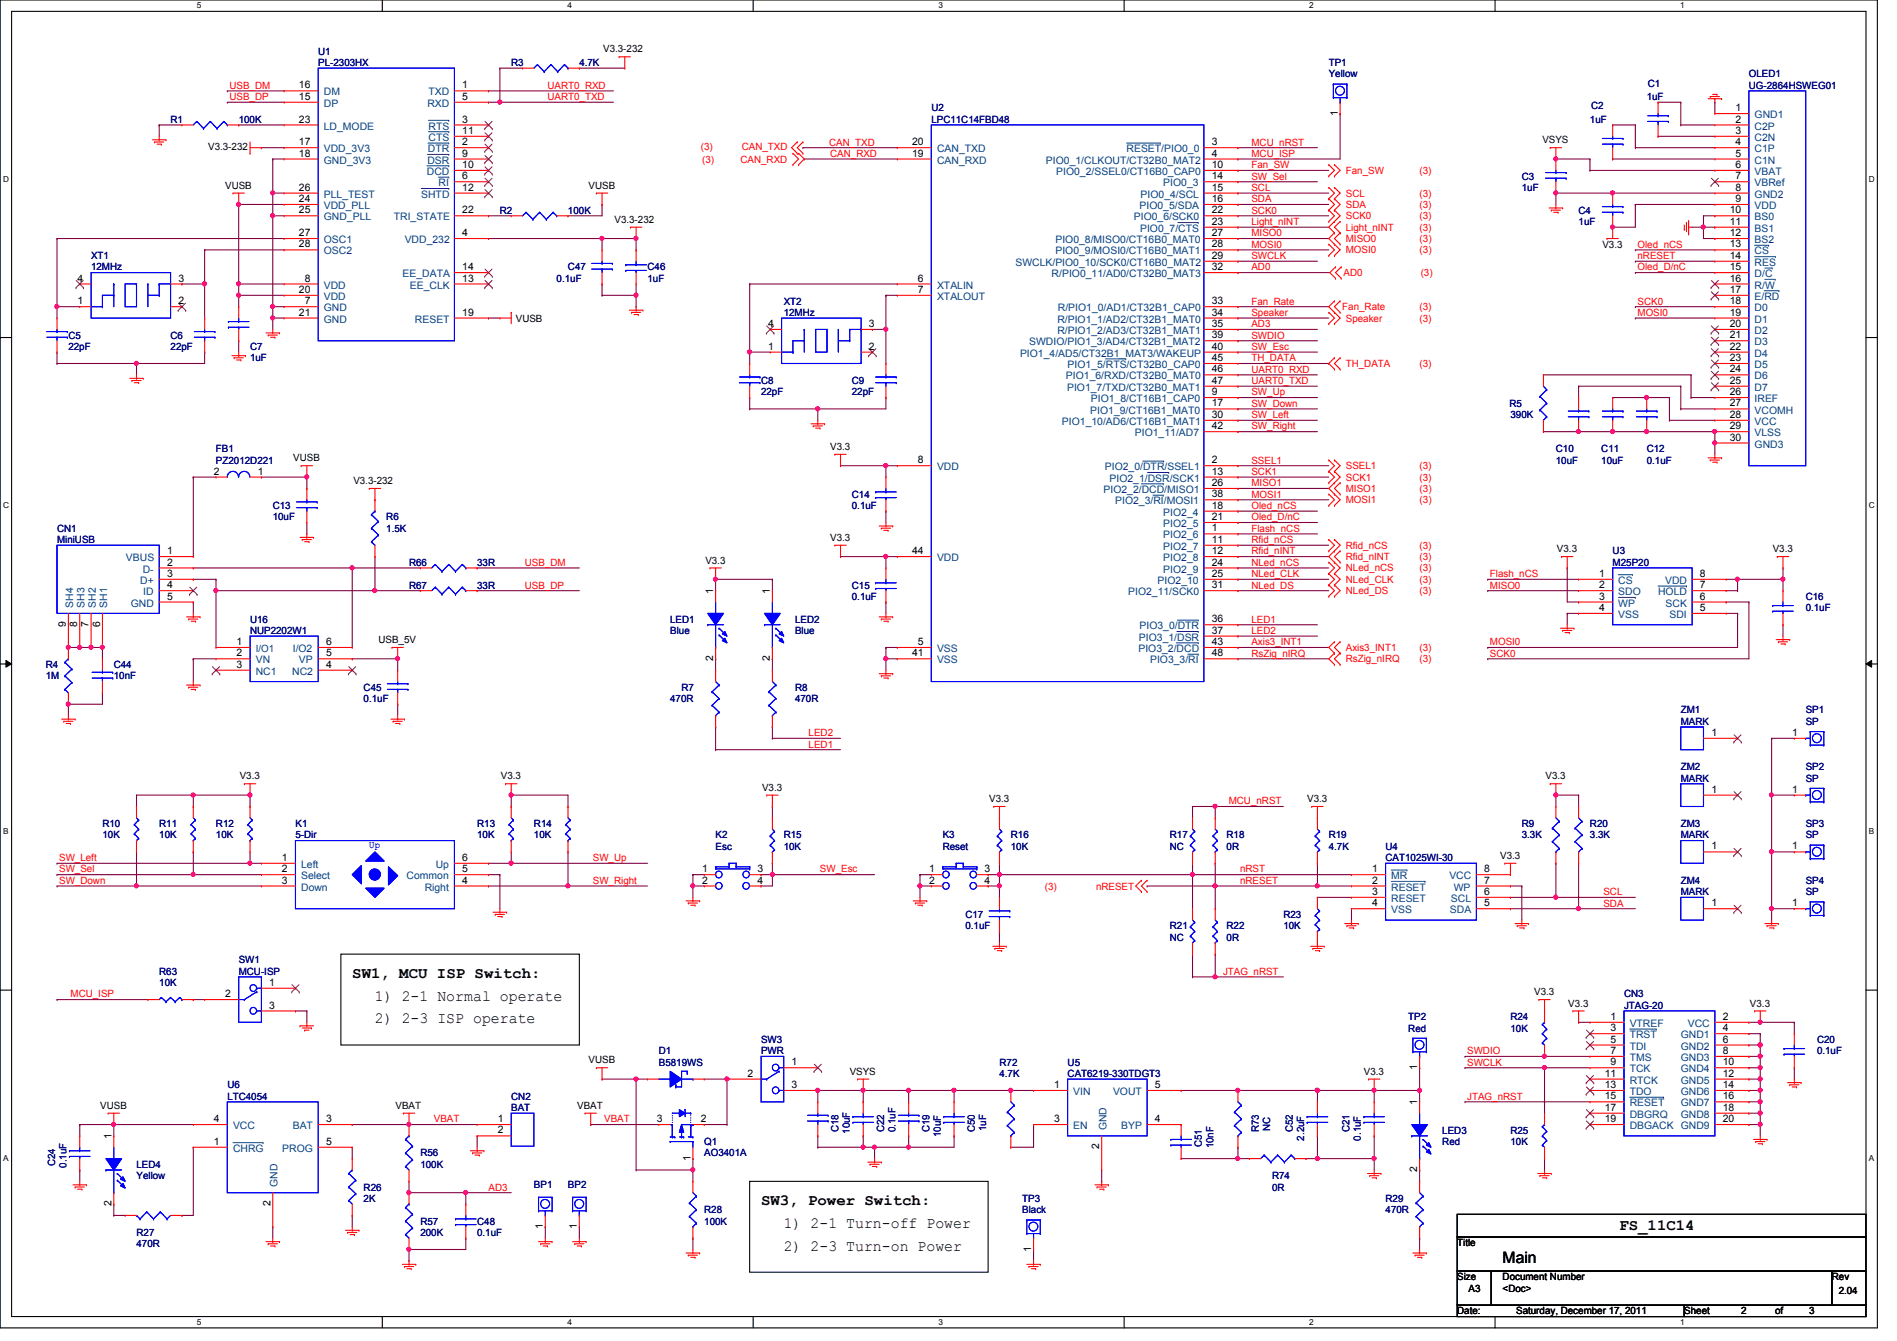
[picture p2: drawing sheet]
<svg xmlns="http://www.w3.org/2000/svg" width="297mm" height="210mm" viewBox="0 0 297 210" stroke-linecap="round" stroke-linejoin="round" font-family="sans-serif">
<defs><g id="words">
<g font-size="2.5">
<text x="55.2" y="153.1">SW1, MCU ISP Switch:</text>
<text x="58.7" y="156.6">1) 2-1 Normal operate</text>
<text x="58.7" y="160.2">2) 2-3 ISP operate</text>
<text x="119.2" y="188.7">SW3, Power Switch:</text>
<text x="122.7" y="192.2">1) 2-1 Turn-off Power</text>
<text x="122.7" y="195.7">2) 2-3 Turn-on Power</text>
<text x="235.3" y="197.7">Main</text>
<text x="253.6" y="192.6">FS_11C14</text>
</g>
<g font-size="1.6" fill="#000080">
<text x="49.8" y="8.6">U1</text>
<text x="49.8" y="10.3">PL-2303HX</text>
<text x="80" y="10.3">R3</text>
<text x="90.7" y="10.3">4.7K</text>
<text x="208.1" y="10.3">TP1</text>
<text x="145.8" y="17.4">U2</text>
<text x="208.1" y="12.1">Yellow</text>
<text x="249.1" y="17.1">C2</text>
<text x="257.8" y="15.7">1uF</text>
<text x="258" y="13.5">C1</text>
<text x="273.9" y="12.1">OLED1</text>
<text x="273.9" y="13.9">UG-2864HSWEG01</text>
<text x="26.7" y="19.2">R1</text>
<text x="37.4" y="19.2">100K</text>
<text x="145.8" y="19.2">LPC11C14FBD48</text>
<text x="249" y="19.2">1uF</text>
<text x="238.3" y="28.1">C3</text>
<text x="238.3" y="29.9">1uF</text>
<text x="78.3" y="33.4">R2</text>
<text x="88.9" y="33.4">100K</text>
<text x="247.2" y="33.4">C4</text>
<text x="247.2" y="35.2">1uF</text>
<text x="14.3" y="40.6">XT1</text>
<text x="14.3" y="42.3">12MHz</text>
<text x="87.2" y="44.1">0.1uF</text>
<text x="88.9" y="42.3">C47</text>
<text x="101.4" y="42.3">C46</text>
<text x="101.4" y="44.1">1uF</text>
<text x="122.7" y="47.7">XT2</text>
<text x="10.7" y="53">C5</text>
<text x="26.7" y="53">C6</text>
<text x="122.7" y="49.4">12MHz</text>
<text x="10.7" y="54.8">22pF</text>
<text x="26.7" y="54.8">22pF</text>
<text x="39.2" y="54.8">C7</text>
<text x="39.2" y="56.6">1uF</text>
<text x="119.2" y="60.1">C8</text>
<text x="119.2" y="61.9">22pF</text>
<text x="133.4" y="60.1">C9</text>
<text x="133.4" y="61.9">22pF</text>
<text x="236.3" y="63.7">R5</text>
<text x="236.5" y="65.4">390K</text>
<text x="33.8" y="70.8">FB1</text>
<text x="243.6" y="70.8">C10</text>
<text x="250.7" y="70.8">C11</text>
<text x="257.8" y="70.8">C12</text>
<text x="33.8" y="72.6">PZ2012D221</text>
<text x="133.4" y="77.9">C14</text>
<text x="243.6" y="72.6">10uF</text>
<text x="250.7" y="72.6">10uF</text>
<text x="257.8" y="72.6">0.1uF</text>
<text x="8.9" y="83.2">CN1</text>
<text x="42.7" y="79.7">C13</text>
<text x="42.7" y="81.4">10uF</text>
<text x="60.5" y="81.4">R6</text>
<text x="60.5" y="83.2">1.5K</text>
<text x="133.4" y="79.7">0.1uF</text>
<text x="8.9" y="85">MiniUSB</text>
<text x="64" y="88.6">R66</text>
<text x="74.7" y="88.6">33R</text>
<text x="252.5" y="86.8">U3</text>
<text x="252.5" y="88.6">M25P20</text>
<text x="64" y="92.1">R67</text>
<text x="74.7" y="92.1">33R</text>
<text x="133.4" y="92.1">C15</text>
<text x="133.4" y="93.9">0.1uF</text>
<text x="282.7" y="93.9">C16</text>
<text x="282.7" y="95.7">0.1uF</text>
<text x="39.2" y="97.5">U16</text>
<text x="39.2" y="99.2">NUP2202W1</text>
<text x="104.9" y="97.5">LED1</text>
<text x="104.9" y="99.2">Blue</text>
<text x="124.5" y="97.5">LED2</text>
<text x="124.5" y="99.2">Blue</text>
<text x="7.2" y="104.6">R4</text>
<text x="7.2" y="106.3">1M</text>
<text x="17.8" y="104.6">C44</text>
<text x="17.8" y="106.3">10nF</text>
<text x="56.9" y="108.1">C45</text>
<text x="56.9" y="109.9">0.1uF</text>
<text x="104.9" y="109.9">470R</text>
<text x="106.7" y="108.1">R7</text>
<text x="124.5" y="108.1">R8</text>
<text x="124.5" y="109.9">470R</text>
<text x="263.2" y="111.7">ZM1</text>
<text x="263.2" y="113.5">MARK</text>
<text x="282.7" y="111.7">SP1</text>
<text x="282.7" y="113.5">SP</text>
<text x="263.2" y="120.6">ZM2</text>
<text x="263.2" y="122.3">MARK</text>
<text x="282.7" y="120.6">SP2</text>
<text x="282.7" y="122.3">SP</text>
<text x="16" y="129.5">R10</text>
<text x="16" y="131.2">10K</text>
<text x="24.9" y="129.5">R11</text>
<text x="24.9" y="131.2">10K</text>
<text x="33.8" y="129.5">R12</text>
<text x="33.8" y="131.2">10K</text>
<text x="46.3" y="129.5">K1</text>
<text x="46.3" y="131.2">5-Dir</text>
<text x="74.7" y="129.5">R13</text>
<text x="74.7" y="131.2">10K</text>
<text x="83.6" y="129.5">R14</text>
<text x="83.6" y="131.2">10K</text>
<text x="112.1" y="131.2">K2</text>
<text x="122.7" y="131.2">R15</text>
<text x="147.6" y="131.2">K3</text>
<text x="158.3" y="131.2">R16</text>
<text x="183.2" y="131.2">R17</text>
<text x="192.1" y="131.2">R18</text>
<text x="208.1" y="131.2">R19</text>
<text x="238.3" y="129.5">R9</text>
<text x="238.3" y="131.2">3.3K</text>
<text x="249" y="129.5">R20</text>
<text x="249" y="131.2">3.3K</text>
<text x="263.2" y="129.5">ZM3</text>
<text x="263.2" y="131.2">MARK</text>
<text x="282.7" y="129.5">SP3</text>
<text x="282.7" y="131.2">SP</text>
<text x="112.1" y="133">Esc</text>
<text x="122.7" y="133">10K</text>
<text x="147.6" y="133">Reset</text>
<text x="158.3" y="133">10K</text>
<text x="183.2" y="133">NC</text>
<text x="192.1" y="133">0R</text>
<text x="208.1" y="133">4.7K</text>
<text x="217" y="133">U4</text>
<text x="217" y="134.8">CAT1025WI-30</text>
<text x="151.2" y="143.7">C17</text>
<text x="201" y="143.7">R23</text>
<text x="263.2" y="138.3">ZM4</text>
<text x="263.2" y="140.1">MARK</text>
<text x="282.7" y="138.3">SP4</text>
<text x="282.7" y="140.1">SP</text>
<text x="151.2" y="145.5">0.1uF</text>
<text x="183.2" y="145.5">R21</text>
<text x="183.2" y="147.2">NC</text>
<text x="192.1" y="145.5">R22</text>
<text x="192.1" y="147.2">0R</text>
<text x="201" y="145.5">10K</text>
<text x="24.9" y="152.6">R63</text>
<text x="24.9" y="154.3">10K</text>
<text x="37.4" y="150.8">SW1</text>
<text x="37.4" y="152.6">MCU-ISP</text>
<text x="220.5" y="159.7">TP2</text>
<text x="220.5" y="161.5">Red</text>
<text x="236.5" y="159.7">R24</text>
<text x="236.5" y="161.5">10K</text>
<text x="254.3" y="156.1">CN3</text>
<text x="254.3" y="157.9">JTAG-20</text>
<text x="103.2" y="165">D1</text>
<text x="103.2" y="166.8">B5819WS</text>
<text x="119.2" y="163.2">SW3</text>
<text x="119.2" y="165">PWR</text>
<text x="156.5" y="166.8">R72</text>
<text x="167.2" y="166.8">U5</text>
<text x="284.5" y="163.2">C20</text>
<text x="284.5" y="165">0.1uF</text>
<text x="35.6" y="170.3">U6</text>
<text x="35.6" y="172.1">LTC4054</text>
<text x="80" y="172.1">CN2</text>
<text x="80" y="173.9">BAT</text>
<text x="156.5" y="168.6">4.7K</text>
<text x="167.2" y="168.6">CAT6219-330TDGT3</text>
<text x="110.3" y="179.2">Q1</text>
<text x="131.3" y="177.2" transform="rotate(-90 131.3 177.2)">C18</text>
<text x="133.1" y="177.5" transform="rotate(-90 133.1 177.5)">10uF</text>
<text x="138.4" y="177.2" transform="rotate(-90 138.4 177.2)">C22</text>
<text x="140.2" y="177.2" transform="rotate(-90 140.2 177.2)">0.1uF</text>
<text x="145.5" y="177.2" transform="rotate(-90 145.5 177.2)">C19</text>
<text x="147.3" y="178" transform="rotate(-90 147.3 178)">10uF</text>
<text x="152.7" y="177.2" transform="rotate(-90 152.7 177.2)">C50</text>
<text x="154.4" y="177.1" transform="rotate(-90 154.4 177.1)">1uF</text>
<text x="188.2" y="179.6" transform="rotate(-90 188.2 179.6)">C51</text>
<text x="190" y="179.7" transform="rotate(-90 190 179.7)">10nF</text>
<text x="197.1" y="177.2" transform="rotate(-90 197.1 177.2)">R73</text>
<text x="198.9" y="177.1" transform="rotate(-90 198.9 177.1)">NC</text>
<text x="202.4" y="177.2" transform="rotate(-90 202.4 177.2)">C52</text>
<text x="204.2" y="178.5" transform="rotate(-90 204.2 178.5)">2.2uF</text>
<text x="211.3" y="177.2" transform="rotate(-90 211.3 177.2)">C21</text>
<text x="213.1" y="178.5" transform="rotate(-90 213.1 178.5)">0.1uF</text>
<text x="225.8" y="177.5">LED3</text>
<text x="225.8" y="179.2">Red</text>
<text x="236.5" y="177.5">R25</text>
<text x="236.5" y="179.2">10K</text>
<text x="8.6" y="182.6" transform="rotate(-90 8.6 182.6)">C24</text>
<text x="10.4" y="182.8" transform="rotate(-90 10.4 182.8)">0.1uF</text>
<text x="21.4" y="182.8">LED4</text>
<text x="21.4" y="184.6">Yellow</text>
<text x="65.8" y="181">R56</text>
<text x="65.8" y="182.8">100K</text>
<text x="110.3" y="181">AO3401A</text>
<text x="199.2" y="184.6">R74</text>
<text x="56.9" y="186.4">R26</text>
<text x="56.9" y="188.1">2K</text>
<text x="65.8" y="191.7">R57</text>
<text x="74.7" y="191.7">C48</text>
<text x="83.6" y="186">BP1</text>
<text x="88.9" y="186">BP2</text>
<text x="110.3" y="189.9">R28</text>
<text x="110.3" y="191.7">100K</text>
<text x="160.1" y="188.1">TP3</text>
<text x="160.1" y="189.9">Black</text>
<text x="199.2" y="186.4">0R</text>
<text x="217" y="188.1">R29</text>
<text x="217" y="189.9">470R</text>
<text x="21.4" y="193.5">R27</text>
<text x="21.4" y="195.2">470R</text>
<text x="65.8" y="193.5">200K</text>
<text x="74.7" y="193.5">0.1uF</text>
</g>
<g font-size="1.6">
<text x="94.4" y="8.2">V3.3-232</text>
<text x="46.8" y="15.6">15</text>
<text x="46.8" y="13.8">16</text>
<text x="72.4" y="13.8">1</text>
<text x="72.4" y="15.6">5</text>
<text x="271.7" y="17.4">1</text>
<text x="32.6" y="23.5">V3.3-232</text>
<text x="46.8" y="22.7">17</text>
<text x="46.8" y="19.2">23</text>
<text x="72.4" y="22.7">2</text>
<text x="72.4" y="19.2">3</text>
<text x="72.4" y="21">11</text>
<text x="142.8" y="22.7">20</text>
<text x="189.7" y="22.7">3</text>
<text x="209.5" y="18.1" transform="rotate(-90 209.5 18.1)">1</text>
<text x="241.5" y="22.4">VSYS</text>
<text x="271.7" y="19.2">2</text>
<text x="271.7" y="21">3</text>
<text x="271.7" y="22.7">4</text>
<text x="35.3" y="29.5">VUSB</text>
<text x="46.8" y="24.5">18</text>
<text x="46.8" y="29.8">26</text>
<text x="72.4" y="28.1">6</text>
<text x="72.4" y="24.5">9</text>
<text x="72.4" y="26.3">10</text>
<text x="72.4" y="29.8">12</text>
<text x="92.2" y="29.5">VUSB</text>
<text x="142.8" y="24.5">19</text>
<text x="189.7" y="28.1">14</text>
<text x="189.7" y="24.5">4</text>
<text x="189.7" y="26.3">10</text>
<text x="189.7" y="29.8">15</text>
<text x="271.7" y="24.5">5</text>
<text x="271.7" y="26.3">6</text>
<text x="271.7" y="28.1">7</text>
<text x="271.7" y="29.8">8</text>
<text x="46.8" y="31.6">24</text>
<text x="46.8" y="33.4">25</text>
<text x="72.4" y="33.4">22</text>
<text x="96.2" y="34.9">V3.3-232</text>
<text x="189.7" y="31.6">16</text>
<text x="189.7" y="33.4">22</text>
<text x="189.7" y="35.2">23</text>
<text x="270.8" y="33.4">10</text>
<text x="270.8" y="35.2">11</text>
<text x="271.7" y="31.6">9</text>
<text x="46.8" y="37">27</text>
<text x="46.8" y="38.7">28</text>
<text x="72.4" y="37">4</text>
<text x="189.7" y="37">27</text>
<text x="189.7" y="38.7">28</text>
<text x="189.7" y="40.5">29</text>
<text x="250.9" y="38.8">V3.3</text>
<text x="270.8" y="37">12</text>
<text x="270.8" y="38.7">13</text>
<text x="270.8" y="40.5">14</text>
<text x="12.1" y="47.6">1</text>
<text x="12.1" y="44.1">4</text>
<text x="27.9" y="47.6">2</text>
<text x="27.9" y="44.1">3</text>
<text x="46.8" y="45.8">20</text>
<text x="47.7" y="47.6">7</text>
<text x="47.7" y="44.1">8</text>
<text x="72.4" y="44.1">13</text>
<text x="72.4" y="42.3">14</text>
<text x="143.7" y="44.1">6</text>
<text x="143.7" y="45.8">7</text>
<text x="189.7" y="42.3">32</text>
<text x="189.7" y="47.6">33</text>
<text x="270.8" y="42.3">15</text>
<text x="270.8" y="44.1">16</text>
<text x="270.8" y="45.8">17</text>
<text x="270.8" y="47.6">18</text>
<text x="46.8" y="49.4">21</text>
<text x="72.4" y="49.4">19</text>
<text x="80.8" y="50.3">VUSB</text>
<text x="120.3" y="51.2">4</text>
<text x="136.1" y="51.2">3</text>
<text x="189.7" y="49.4">34</text>
<text x="189.7" y="51.2">35</text>
<text x="189.7" y="53">39</text>
<text x="270.8" y="49.4">19</text>
<text x="270.8" y="51.2">20</text>
<text x="270.8" y="53">21</text>
<text x="120.3" y="54.7">1</text>
<text x="136.1" y="54.7">2</text>
<text x="189.7" y="54.7">40</text>
<text x="189.7" y="56.5">45</text>
<text x="189.7" y="58.3">46</text>
<text x="270.8" y="54.7">22</text>
<text x="270.8" y="56.5">23</text>
<text x="270.8" y="58.3">24</text>
<text x="189.7" y="60.1">47</text>
<text x="189.7" y="61.8">9</text>
<text x="189.7" y="63.6">17</text>
<text x="189.7" y="65.4">30</text>
<text x="270.8" y="60.1">25</text>
<text x="270.8" y="61.8">26</text>
<text x="270.8" y="63.6">27</text>
<text x="270.8" y="65.4">28</text>
<text x="130" y="70.4">V3.3</text>
<text x="189.7" y="67.2">42</text>
<text x="270.8" y="67.2">29</text>
<text x="270.8" y="69">30</text>
<text x="33.5" y="74.3">2</text>
<text x="40.4" y="74.3">1</text>
<text x="45.9" y="72.2">VUSB</text>
<text x="55.3" y="75.8">V3.3-232</text>
<text x="143.7" y="72.5">8</text>
<text x="189.7" y="72.5">2</text>
<text x="189.7" y="74.3">13</text>
<text x="189.7" y="76.1">26</text>
<text x="189.7" y="77.9">38</text>
<text x="189.7" y="83.2">1</text>
<text x="189.7" y="79.6">18</text>
<text x="189.7" y="81.4">21</text>
<text x="26.2" y="86.7">1</text>
<text x="26.2" y="88.5">2</text>
<text x="110.4" y="88.2">V3.3</text>
<text x="130" y="84.7">V3.3</text>
<text x="142.8" y="86.7">44</text>
<text x="189.7" y="85">11</text>
<text x="189.7" y="86.7">12</text>
<text x="189.7" y="88.5">24</text>
<text x="243.8" y="86.4">V3.3</text>
<text x="277.6" y="86.4">V3.3</text>
<text x="26.2" y="90.3">3</text>
<text x="26.2" y="92.1">4</text>
<text x="26.2" y="93.9">5</text>
<text x="111.7" y="93" transform="rotate(-90 111.7 93)">1</text>
<text x="120.6" y="93" transform="rotate(-90 120.6 93)">1</text>
<text x="189.7" y="90.3">25</text>
<text x="189.7" y="92.1">31</text>
<text x="250.4" y="90.3">1</text>
<text x="250.4" y="92.1">2</text>
<text x="250.4" y="95.6">4</text>
<text x="250.4" y="93.9">3</text>
<text x="266.2" y="90.3">8</text>
<text x="266.2" y="92.1">7</text>
<text x="266.2" y="93.9">6</text>
<text x="266.2" y="95.6">5</text>
<text x="10.3" y="98.1" transform="rotate(-90 10.3 98.1)">9</text>
<text x="12.1" y="98.1" transform="rotate(-90 12.1 98.1)">8</text>
<text x="13.9" y="98.1" transform="rotate(-90 13.9 98.1)">7</text>
<text x="15.7" y="98.1" transform="rotate(-90 15.7 98.1)">6</text>
<text x="37" y="101">1</text>
<text x="51.1" y="101">6</text>
<text x="59.3" y="100.7">USB_5V</text>
<text x="143.7" y="101">5</text>
<text x="189.7" y="97.4">36</text>
<text x="189.7" y="99.2">37</text>
<text x="189.7" y="101">43</text>
<text x="37" y="102.7">2</text>
<text x="37" y="104.5">3</text>
<text x="51.1" y="104.5">4</text>
<text x="51.1" y="102.7">5</text>
<text x="111.7" y="103.5" transform="rotate(-90 111.7 103.5)">2</text>
<text x="120.6" y="103.5" transform="rotate(-90 120.6 103.5)">2</text>
<text x="142.8" y="102.7">41</text>
<text x="189.7" y="102.7">48</text>
<text x="268" y="115.2">1</text>
<text x="280.6" y="115.2">1</text>
<text x="37.5" y="122">V3.3</text>
<text x="78.4" y="122">V3.3</text>
<text x="119.3" y="123.8">V3.3</text>
<text x="154.9" y="125.6">V3.3</text>
<text x="204.7" y="125.6">V3.3</text>
<text x="242" y="122">V3.3</text>
<text x="268" y="124.1">1</text>
<text x="280.6" y="124.1">1</text>
<text x="44.2" y="134.7">1</text>
<text x="44.2" y="136.5">2</text>
<text x="72.4" y="136.5">5</text>
<text x="72.4" y="134.7">6</text>
<text x="109.9" y="136.5">1</text>
<text x="118.6" y="136.5">3</text>
<text x="145.5" y="136.5">1</text>
<text x="154.2" y="136.5">3</text>
<text x="214.8" y="136.5">1</text>
<text x="232.4" y="136.5">8</text>
<text x="234.9" y="134.5">V3.3</text>
<text x="268" y="133">1</text>
<text x="280.6" y="133">1</text>
<text x="44.2" y="138.3">3</text>
<text x="72.4" y="138.3">4</text>
<text x="109.9" y="138.3">2</text>
<text x="118.6" y="138.3">4</text>
<text x="145.5" y="138.3">2</text>
<text x="154.2" y="138.3">4</text>
<text x="214.8" y="138.3">2</text>
<text x="214.8" y="140.1">3</text>
<text x="214.8" y="141.9">4</text>
<text x="232.4" y="141.9">5</text>
<text x="232.4" y="140.1">6</text>
<text x="232.4" y="138.3">7</text>
<text x="268" y="141.9">1</text>
<text x="280.6" y="141.9">1</text>
<text x="42.2" y="154.3">1</text>
<text x="240.2" y="155.8">V3.3</text>
<text x="35.3" y="156.1">2</text>
<text x="42.2" y="157.9">3</text>
<text x="245.6" y="157.6">V3.3</text>
<text x="252.2" y="159.6">1</text>
<text x="252.2" y="161.4">3</text>
<text x="269.7" y="159.6">2</text>
<text x="269.7" y="161.4">4</text>
<text x="274" y="157.6">V3.3</text>
<text x="92.2" y="166.5">VUSB</text>
<text x="123.9" y="166.8">1</text>
<text x="221.9" y="167.5" transform="rotate(-90 221.9 167.5)">1</text>
<text x="252.2" y="163.2">5</text>
<text x="252.2" y="165">7</text>
<text x="252.2" y="166.8">9</text>
<text x="269.7" y="163.2">6</text>
<text x="269.7" y="165">8</text>
<text x="269.7" y="166.8">10</text>
<text x="15.7" y="173.6">VUSB</text>
<text x="61.9" y="173.6">VBAT</text>
<text x="90.4" y="173.6">VBAT</text>
<text x="117" y="168.5">2</text>
<text x="123.9" y="170.3">3</text>
<text x="133.1" y="168.2">VSYS</text>
<text x="165.1" y="170.3">1</text>
<text x="180.8" y="170.3">5</text>
<text x="213.6" y="168.2">V3.3</text>
<text x="221.9" y="173" transform="rotate(-90 221.9 173)">1</text>
<text x="251.3" y="168.5">11</text>
<text x="251.3" y="170.3">13</text>
<text x="251.3" y="172.1">15</text>
<text x="251.3" y="173.9">17</text>
<text x="269.7" y="168.5">12</text>
<text x="269.7" y="170.3">14</text>
<text x="269.7" y="172.1">16</text>
<text x="269.7" y="173.9">18</text>
<text x="17.4" y="178.4" transform="rotate(-90 17.4 178.4)">1</text>
<text x="33.5" y="179.2">1</text>
<text x="33.5" y="175.6">4</text>
<text x="51.1" y="175.6">3</text>
<text x="51.1" y="179.2">5</text>
<text x="77.9" y="175.6">1</text>
<text x="77.9" y="177.4">2</text>
<text x="102.8" y="175.6">3</text>
<text x="109.7" y="175.6">2</text>
<text x="165.1" y="175.6">3</text>
<text x="172.1" y="179.9" transform="rotate(-90 172.1 179.9)">2</text>
<text x="180.8" y="175.6">4</text>
<text x="251.3" y="175.6">19</text>
<text x="269.7" y="175.6">20</text>
<text x="108.1" y="181.7" transform="rotate(-90 108.1 181.7)">1</text>
<text x="221.9" y="183.5" transform="rotate(-90 221.9 183.5)">2</text>
<text x="17.4" y="188.8" transform="rotate(-90 17.4 188.8)">2</text>
<text x="42.3" y="188.8" transform="rotate(-90 42.3 188.8)">2</text>
<text x="85" y="192.4" transform="rotate(-90 85 192.4)">1</text>
<text x="90.3" y="192.4" transform="rotate(-90 90.3 192.4)">1</text>
<text x="161.5" y="195.9" transform="rotate(-90 161.5 195.9)">1</text>
<text x="228.2" y="195.1">Title</text>
<text x="228.2" y="200.4">Size</text>
<text x="230" y="202.2">A3</text>
<text x="235.3" y="200.4">Document Number</text>
<text x="235.3" y="202.2">&lt;Doc&gt;</text>
<text x="286.8" y="200.4">Rev</text>
<text x="287.9" y="202.5">2.04</text>
<text x="228.2" y="205.7">Date:</text>
<text x="237.4" y="205.7">Saturday, December 17, 2011</text>
<text x="263.7" y="205.7">Sheet</text>
<text x="272.6" y="205.7">2</text>
<text x="278" y="205.7">of</text>
<text x="283.3" y="205.7">3</text>
</g>
<g font-size="1.6" fill="#f00">
<text x="35.9" y="15.7">USB_DP</text>
<text x="35.9" y="13.9">USB_DM</text>
<text x="85.7" y="15.7">UART0_TXD</text>
<text x="85.7" y="13.9">UART0_RXD</text>
<text x="109.7" y="23.5">(3)</text>
<text x="116.2" y="23.5">CAN_TXD</text>
<text x="129.8" y="22.8">CAN_TXD</text>
<text x="196" y="22.8">MCU_nRST</text>
<text x="109.9" y="25.4">(3)</text>
<text x="115.9" y="25.4">CAN_RXD</text>
<text x="130" y="24.6">CAN_RXD</text>
<text x="196" y="24.6">MCU_ISP</text>
<text x="196" y="28.1">SW_Sel</text>
<text x="196" y="26.3">Fan_SW</text>
<text x="196" y="29.9">SCL</text>
<text x="210.7" y="27.2">Fan_SW</text>
<text x="222.3" y="27.2">(3)</text>
<text x="196" y="35.2">Light_nINT</text>
<text x="196" y="31.7">SDA</text>
<text x="196" y="33.4">SCK0</text>
<text x="210.7" y="34.3">SCK0</text>
<text x="210.7" y="32.6">SDA</text>
<text x="210.7" y="30.8">SCL</text>
<text x="222.3" y="30.8">(3)</text>
<text x="222.3" y="34.3">(3)</text>
<text x="222.3" y="32.6">(3)</text>
<text x="196" y="37">MISO0</text>
<text x="196" y="38.8">MOSI0</text>
<text x="196" y="40.6">SWCLK</text>
<text x="210.7" y="39.7">MOSI0</text>
<text x="210.7" y="37.9">MISO0</text>
<text x="210.7" y="36.1">Light_nINT</text>
<text x="222.3" y="36.1">(3)</text>
<text x="222.3" y="39.7">(3)</text>
<text x="222.3" y="37.9">(3)</text>
<text x="256.4" y="40.6">nRESET</text>
<text x="256.4" y="38.8">Oled_nCS</text>
<text x="196" y="42.3">AD0</text>
<text x="196" y="47.7">Fan_Rate</text>
<text x="210.4" y="43.2">AD0</text>
<text x="222.5" y="43.2">(3)</text>
<text x="256.4" y="42.3">Oled_D/nC</text>
<text x="256.4" y="47.7">SCK0</text>
<text x="196" y="51.2">AD3</text>
<text x="196" y="49.4">Speaker</text>
<text x="196" y="53">SWDIO</text>
<text x="210.2" y="48.6">Fan_Rate</text>
<text x="210.7" y="50.3">Speaker</text>
<text x="222.3" y="50.3">(3)</text>
<text x="222.3" y="48.6">(3)</text>
<text x="256.4" y="49.4">MOSI0</text>
<text x="196" y="58.3">UART0_RXD</text>
<text x="196" y="54.8">SW_Esc</text>
<text x="196" y="56.6">TH_DATA</text>
<text x="210.7" y="57.4">TH_DATA</text>
<text x="222.3" y="57.4">(3)</text>
<text x="196" y="61.9">SW_Up</text>
<text x="196" y="63.7">SW_Down</text>
<text x="196" y="65.4">SW_Left</text>
<text x="196" y="60.1">UART0_TXD</text>
<text x="196" y="67.2">SW_Right</text>
<text x="196" y="76.1">MISO1</text>
<text x="196" y="77.9">MOSI1</text>
<text x="196" y="74.3">SCK1</text>
<text x="196" y="72.6">SSEL1</text>
<text x="210.7" y="73.4">SSEL1</text>
<text x="210.7" y="75.2">SCK1</text>
<text x="210.7" y="77">MISO1</text>
<text x="222.3" y="75.2">(3)</text>
<text x="222.3" y="73.4">(3)</text>
<text x="222.3" y="77">(3)</text>
<text x="196" y="83.2">Flash_nCS</text>
<text x="196" y="79.7">Oled_nCS</text>
<text x="196" y="81.4">Oled_D/nC</text>
<text x="210.7" y="78.8">MOSI1</text>
<text x="222.3" y="78.8">(3)</text>
<text x="82.2" y="88.6">USB_DM</text>
<text x="196" y="88.6">NLed_nCS</text>
<text x="196" y="85">Rfid_nCS</text>
<text x="196" y="86.8">Rfid_nINT</text>
<text x="210.7" y="89.5">NLed_nCS</text>
<text x="210.7" y="85.9">Rfid_nCS</text>
<text x="210.7" y="87.7">Rfid_nINT</text>
<text x="222.3" y="89.5">(3)</text>
<text x="222.3" y="85.9">(3)</text>
<text x="222.3" y="87.7">(3)</text>
<text x="82.2" y="92.1">USB_DP</text>
<text x="196" y="90.3">NLed_CLK</text>
<text x="196" y="92.1">NLed_DS</text>
<text x="210.7" y="91.2">NLed_CLK</text>
<text x="210.7" y="93">NLed_DS</text>
<text x="222.3" y="91.2">(3)</text>
<text x="222.3" y="93">(3)</text>
<text x="233.3" y="90.3">Flash_nCS</text>
<text x="233.3" y="92.1">MISO0</text>
<text x="196" y="97.5">LED1</text>
<text x="196" y="99.2">LED2</text>
<text x="196" y="101">Axis3_INT1</text>
<text x="210.7" y="101.9">Axis3_INT1</text>
<text x="222.3" y="101.9">(3)</text>
<text x="233.3" y="101">MOSI0</text>
<text x="196" y="102.8">RsZig_nIRQ</text>
<text x="210.7" y="103.7">RsZig_nIRQ</text>
<text x="222.3" y="103.7">(3)</text>
<text x="233.3" y="102.8">SCK0</text>
<text x="126.6" y="115.2">LED2</text>
<text x="126.6" y="117">LED1</text>
<text x="192.4" y="125.9">MCU_nRST</text>
<text x="9.3" y="136.6">SW_Sel</text>
<text x="9.3" y="134.8">SW_Left</text>
<text x="92.8" y="134.8">SW_Up</text>
<text x="128.4" y="136.6">SW_Esc</text>
<text x="194.2" y="136.6">nRST</text>
<text x="9.3" y="138.3">SW_Down</text>
<text x="92.8" y="138.3">SW_Right</text>
<text x="163.6" y="139.2">(3)</text>
<text x="171.6" y="139.2">nRESET</text>
<text x="194.2" y="138.3">nRESET</text>
<text x="251.1" y="141.9">SDA</text>
<text x="251.1" y="140.1">SCL</text>
<text x="191.5" y="152.6">JTAG_nRST</text>
<text x="11" y="156.1">MCU_ISP</text>
<text x="229.7" y="166.8">SWCLK</text>
<text x="229.7" y="165">SWDIO</text>
<text x="229.7" y="172.1">JTAG_nRST</text>
<text x="67.9" y="175.7">VBAT</text>
<text x="94.6" y="175.7">VBAT</text>
<text x="76.5" y="186.4">AD3</text>
</g>
<g font-size="1.6" fill="#004080">
<text x="50.7" y="16.7">DP</text>
<text x="50.7" y="14.9">DM</text>
<text x="66.9" y="16.7">RXD</text>
<text x="67.1" y="14.9">TXD</text>
<text x="50.7" y="23.8">VDD_3V3</text>
<text x="50.7" y="20.3">LD_MODE</text>
<text x="67" y="23.8">DTR</text>
<text x="67.1" y="20.3">RTS</text>
<text x="67.1" y="22.1">CTS</text>
<text x="146.7" y="23.8">CAN_TXD</text>
<text x="176.4" y="23.8">RESET/PIO0_0</text>
<text x="274.7" y="18.5">GND1</text>
<text x="274.7" y="20.3">C2P</text>
<text x="274.7" y="22.1">C2N</text>
<text x="274.7" y="23.8">C1P</text>
<text x="50.7" y="25.6">GND_3V3</text>
<text x="66.8" y="27.4">DCD</text>
<text x="66.9" y="25.6">DSR</text>
<text x="68.7" y="29.2">RI</text>
<text x="146.7" y="25.6">CAN_RXD</text>
<text x="163.8" y="25.6">PIO0_1/CLKOUT/CT32B0_MAT2</text>
<text x="165.4" y="27.4">PIO0_2/SSEL0/CT16B0_CAP0</text>
<text x="182.2" y="29.2">PIO0_3</text>
<text x="274.7" y="25.6">C1N</text>
<text x="274.7" y="27.4">VBAT</text>
<text x="274.7" y="29.2">VBRef</text>
<text x="50.7" y="32.7">VDD_PLL</text>
<text x="50.7" y="34.5">GND_PLL</text>
<text x="50.7" y="30.9">PLL_TEST</text>
<text x="61.7" y="34.5">TRI_STATE</text>
<text x="66" y="30.9">SHTD</text>
<text x="177.5" y="34.5">PIO0_6/SCK0</text>
<text x="178.4" y="32.7">PIO0_5/SDA</text>
<text x="178.6" y="30.9">PIO0_4/SCL</text>
<text x="274.7" y="30.9">GND2</text>
<text x="274.7" y="32.7">VDD</text>
<text x="274.7" y="34.5">BS0</text>
<text x="50.7" y="38.1">OSC1</text>
<text x="50.7" y="39.8">OSC2</text>
<text x="63.4" y="38.1">VDD_232</text>
<text x="159" y="41.6">SWCLK/PIO0_10/SCK0/CT16B0_MAT2</text>
<text x="165.3" y="38.1">PIO0_8/MISO0/CT16B0_MAT0</text>
<text x="165.3" y="39.8">PIO0_9/MOSI0/CT16B0_MAT1</text>
<text x="178.5" y="36.3">PIO0_7/CTS</text>
<text x="274.7" y="36.3">BS1</text>
<text x="274.7" y="38.1">BS2</text>
<text x="274.7" y="39.8">CS</text>
<text x="274.7" y="41.6">RES</text>
<text x="50.7" y="45.2">VDD</text>
<text x="50.7" y="46.9">VDD</text>
<text x="63" y="43.4">EE_DATA</text>
<text x="64.2" y="45.2">EE_CLK</text>
<text x="146.7" y="45.2">XTALIN</text>
<text x="146.7" y="46.9">XTALOUT</text>
<text x="164.7" y="43.4">R/PIO0_11/AD0/CT32B0_MAT3</text>
<text x="274.7" y="43.4">D/C</text>
<text x="274.7" y="45.2">R/W</text>
<text x="274.7" y="46.9">E/RD</text>
<text x="50.7" y="48.7">GND</text>
<text x="50.7" y="50.5">GND</text>
<text x="65" y="50.5">RESET</text>
<text x="165.6" y="50.5">R/PIO1_1/AD2/CT32B1_MAT0</text>
<text x="165.6" y="52.3">R/PIO1_2/AD3/CT32B1_MAT1</text>
<text x="165.6" y="48.7">R/PIO1_0/AD1/CT32B1_CAP0</text>
<text x="274.7" y="48.7">D0</text>
<text x="274.7" y="50.5">D1</text>
<text x="274.7" y="52.3">D2</text>
<text x="159.7" y="55.8">PIO1_4/AD5/CT32B1_MAT3/WAKEUP</text>
<text x="161.2" y="54.1">SWDIO/PIO1_3/AD4/CT32B1_MAT2</text>
<text x="166.9" y="59.4">PIO1_6/RXD/CT32B0_MAT0</text>
<text x="167.2" y="57.6">PIO1_5/RTS/CT32B0_CAP0</text>
<text x="274.7" y="54.1">D3</text>
<text x="274.7" y="55.8">D4</text>
<text x="274.7" y="57.6">D5</text>
<text x="274.7" y="59.4">D6</text>
<text x="167.1" y="61.2">PIO1_7/TXD/CT32B0_MAT1</text>
<text x="170.7" y="64.7">PIO1_9/CT16B1_MAT0</text>
<text x="170.8" y="62.9">PIO1_8/CT16B1_CAP0</text>
<text x="274.7" y="61.2">D7</text>
<text x="274.7" y="62.9">IREF</text>
<text x="274.7" y="64.7">VCOMH</text>
<text x="166.3" y="66.5">PIO1_10/AD6/CT16B1_MAT1</text>
<text x="177.7" y="68.3">PIO1_11/AD7</text>
<text x="274.7" y="66.5">VCC</text>
<text x="274.7" y="68.3">VLSS</text>
<text x="274.7" y="70.1">GND3</text>
<text x="146.7" y="73.6">VDD</text>
<text x="172.8" y="77.2">PIO2_2/DCD/MISO1</text>
<text x="173" y="73.6">PIO2_0/DTR/SSEL1</text>
<text x="173.7" y="75.4">PIO2_1/DSR/SCK1</text>
<text x="174.6" y="79">PIO2_3/RI/MOSI1</text>
<text x="182.2" y="80.7">PIO2_4</text>
<text x="182.2" y="82.5">PIO2_5</text>
<text x="19.7" y="87.8">VBUS</text>
<text x="22.3" y="89.6">D-</text>
<text x="146.7" y="87.8">VDD</text>
<text x="182.2" y="84.3">PIO2_6</text>
<text x="182.2" y="86.1">PIO2_7</text>
<text x="182.2" y="87.8">PIO2_8</text>
<text x="182.2" y="89.6">PIO2_9</text>
<text x="11.5" y="95.1" transform="rotate(-90 11.5 95.1)">SH4</text>
<text x="13.2" y="95.1" transform="rotate(-90 13.2 95.1)">SH3</text>
<text x="15" y="95.1" transform="rotate(-90 15 95.1)">SH2</text>
<text x="16.8" y="95.1" transform="rotate(-90 16.8 95.1)">SH1</text>
<text x="20.5" y="95">GND</text>
<text x="22" y="91.4">D+</text>
<text x="22.4" y="93.2">ID</text>
<text x="176.7" y="93.2">PIO2_11/SCK0</text>
<text x="181.3" y="91.4">PIO2_10</text>
<text x="253.4" y="91.4">CS</text>
<text x="253.4" y="93.2">SDO</text>
<text x="253.4" y="95">WP</text>
<text x="259.6" y="93.2">HOLD</text>
<text x="260.7" y="91.4">VDD</text>
<text x="260.8" y="95">SCK</text>
<text x="178.3" y="100.3">PIO3_1/DSR</text>
<text x="178.4" y="98.5">PIO3_0/DTR</text>
<text x="253.4" y="96.7">VSS</text>
<text x="261.4" y="96.7">SDI</text>
<text x="40" y="102.1">I/O1</text>
<text x="40" y="103.8">VN</text>
<text x="40" y="105.6">NC1</text>
<text x="45.8" y="105.6">NC2</text>
<text x="45.8" y="102.1">I/O2</text>
<text x="46.8" y="103.8">VP</text>
<text x="146.7" y="102.1">VSS</text>
<text x="146.7" y="103.8">VSS</text>
<text x="178.3" y="102.1">PIO3_2/DCD</text>
<text x="180.1" y="103.8">PIO3_3/RI</text>
<text x="47.2" y="135.8">Left</text>
<text x="47.2" y="137.6">Select</text>
<text x="63.7" y="137.6">Common</text>
<text x="68.2" y="135.8">Up</text>
<text x="217.8" y="137.6">MR</text>
<text x="226.9" y="137.6">VCC</text>
<text x="47.2" y="139.4">Down</text>
<text x="66.5" y="139.4">Right</text>
<text x="217.8" y="139.4">RESET</text>
<text x="217.8" y="141.2">RESET</text>
<text x="217.8" y="143">VSS</text>
<text x="227" y="143">SDA</text>
<text x="227.2" y="141.2">SCL</text>
<text x="227.6" y="139.4">WP</text>
<text x="255.2" y="160.7">VTREF</text>
<text x="264.3" y="160.7">VCC</text>
<text x="255.2" y="162.5">TRST</text>
<text x="255.2" y="164.3">TDI</text>
<text x="255.2" y="166.1">TMS</text>
<text x="255.2" y="167.9">TCK</text>
<text x="263.2" y="162.5">GND1</text>
<text x="263.2" y="164.3">GND2</text>
<text x="263.2" y="166.1">GND3</text>
<text x="263.2" y="167.9">GND4</text>
<text x="168.1" y="171.4">VIN</text>
<text x="174.3" y="171.4">VOUT</text>
<text x="255.2" y="169.6">RTCK</text>
<text x="255.2" y="171.4">TDO</text>
<text x="255.2" y="173.2">RESET</text>
<text x="263.2" y="169.6">GND5</text>
<text x="263.2" y="171.4">GND6</text>
<text x="263.2" y="173.2">GND7</text>
<text x="36.5" y="176.7">VCC</text>
<text x="45.8" y="176.7">BAT</text>
<text x="168.1" y="176.7">EN</text>
<text x="173.3" y="176.9" transform="rotate(-90 173.3 176.9)">GND</text>
<text x="175.6" y="176.7">BYP</text>
<text x="255.2" y="175">DBGRQ</text>
<text x="255.2" y="176.7">DBGACK GND9</text>
<text x="263.2" y="175">GND8</text>
<text x="36.5" y="180.3">CHRG</text>
<text x="43.5" y="185.8" transform="rotate(-90 43.5 185.8)">GND</text>
<text x="44.2" y="180.3">PROG</text>
</g>
<text font-size="1.6" fill="#00f" x="57.8" y="132.8">Up</text>
<g font-size="1.3">
<text x="30.8" y="1.3">5</text>
<text x="88.9" y="1.3">4</text>
<text x="146.9" y="1.3">3</text>
<text x="205" y="1.3">2</text>
<text x="263.1" y="1.3">1</text>
<text x=".5" y="28.4">D</text>
<text x="292.6" y="28.4">D</text>
<text x=".5" y="79.5">C</text>
<text x="292.6" y="79.5">C</text>
<text x=".5" y="130.6">B</text>
<text x="292.6" y="130.6">B</text>
<text x=".5" y="181.7">A</text>
<text x="292.6" y="181.7">A</text>
<text x="30.8" y="207.4">5</text>
<text x="88.9" y="207.4">4</text>
<text x="146.9" y="207.4">3</text>
<text x="205" y="207.4">2</text>
<text x="263.1" y="207.4">1</text>
</g>
</g></defs>
<path d="M0 0h294v207.9h-294zM1.8 1.8h290.4v204.3h-290.4z" fill="none" stroke="#000" stroke-width=".17"/>
<g fill="#fff">
<path d="M30.8 .2h.7v1.4h-.7z"/>
<path d="M30.8 206.2h.7v1.4h-.7z"/>
</g>
<path d="M59.9 0v1.8M59.9 206.1v1.8" fill="none" stroke="#000" stroke-width=".17"/>
<g fill="#fff">
<path d="M88.9 .2h.6v1.4h-.6z"/>
<path d="M88.9 206.2h.6v1.4h-.6z"/>
</g>
<path d="M117.9 0v1.8M117.9 206.1v1.8" fill="none" stroke="#000" stroke-width=".17"/>
<g fill="#fff">
<path d="M146.9 .2h.7v1.4h-.7z"/>
<path d="M146.9 206.2h.7v1.4h-.7z"/>
</g>
<path d="M176 0v1.8M176 206.1v1.8" fill="none" stroke="#000" stroke-width=".17"/>
<g fill="#fff">
<path d="M205 .2h.7v1.4h-.7z"/>
<path d="M205 206.2h.7v1.4h-.7z"/>
</g>
<path d="M234.1 0v1.8M234.1 206.1v1.8" fill="none" stroke="#000" stroke-width=".17"/>
<g fill="#fff">
<path d="M263.1 .2h.7v1.4h-.7z"/>
<path d="M263.1 206.2h.7v1.4h-.7z"/>
<path d="M.5 27.3h.9v1.4h-.9z"/>
<path d="M292.6 27.3h.9v1.4h-.9z"/>
<path d="M.5 78.4h.9v1.4h-.9z"/>
<path d="M292.6 78.4h.9v1.4h-.9z"/>
</g>
<path d="M0 52.8h1.8M292.2 52.8h1.8" fill="none" stroke="#000" stroke-width=".17"/>
<g fill="#fff">
<path d="M.5 129.5h.8v1.4h-.8z"/>
<path d="M292.6 129.5h.9v1.4h-.9z"/>
</g>
<path d="M0 103.9h1.8M292.2 103.9h1.8" fill="none" stroke="#000" stroke-width=".17"/>
<path d="M.9 103.4l.9 .5-.9 .5zM292.2 103.9l.9-.5v1z" fill="#000"/>
<path d="M.9 103.4l.9 .5-.9 .5zM292.2 103.9l.9-.5v1z" fill="none" stroke="#000" stroke-width=".16"/>
<g fill="#fff">
<path d="M.5 180.5h.8v1.4h-.8z"/>
<path d="M292.6 180.5h.9v1.4h-.9z"/>
</g>
<path d="M0 155h1.8M53.4 149.4h37.3v14.2h-37.3zM292.2 155h1.8M117.4 184.9h37.3v14.2h-37.3z" fill="none" stroke="#000" stroke-width=".17"/>
<path d="M136.6 51.6h.1M136.6 51.6h2.1M193.8 51.6h.1M193.8 51.6h12.5M80 126.2h.1M80 124.5v1.7M247.2 124.5h.1M247.2 124.5v1.7M247.2 142.2h.1M247.2 142.2h8.9" fill="none" stroke="#800040" stroke-width=".17"/>
<circle cx="247.2" cy="142.2" r=".32" fill="#f0f"/>
<circle cx="247.2" cy="142.2" r=".32" fill="none" stroke="#f0f" stroke-width=".17"/>
<path d="M243.6 140.5h.1M243.6 140.5h12.5" fill="none" stroke="#800040" stroke-width=".17"/>
<circle cx="243.6" cy="140.4" r=".32" fill="#f0f"/>
<circle cx="243.6" cy="140.4" r=".32" fill="none" stroke="#f0f" stroke-width=".17"/>
<g fill="none" stroke="#800040" stroke-width=".17">
<path d="M259.6 16h.1M259.6 16h3.6M263.2 19.6h.1M263.2 16h.1M263.2 19.6h5.3M263.2 16v3.6M243.6 30.2h.1M243.6 30.2v1.8M249 26.7h.1M249 26.7h19.5M252.5 24.9h.1M252.5 24.9h16"/>
<path d="M259.6 21.3h.1M259.6 21.3h8.9M266.7 33.8h.1M266.7 33.8v1.8h1.8M268.5 35.6h.1M241.7 58.7h.1M241.7 58.7h23.1M264.8 58.7h.1M264.8 58.7v3.5M241.7 67.6h.1M241.7 67.6h10.8M247.2 60.5h.1"/>
<path d="M247.2 67.6h.1M247.2 60.5v1.7M264.8 62.2h.1M264.8 62.2h3.7"/>
</g>
<circle cx="252.5" cy="67.5" r=".32" fill="#f0f"/>
<circle cx="252.5" cy="67.5" r=".32" fill="none" stroke="#f0f" stroke-width=".17"/>
<circle cx="247.2" cy="67.5" r=".32" fill="#f0f"/>
<circle cx="247.2" cy="67.5" r=".32" fill="none" stroke="#f0f" stroke-width=".17"/>
<path d="M252.5 67.6h.1M252.5 67.6h5.3" fill="none" stroke="#800040" stroke-width=".17"/>
<circle cx="257.8" cy="67.5" r=".32" fill="#f0f"/>
<circle cx="257.8" cy="67.5" r=".32" fill="none" stroke="#f0f" stroke-width=".17"/>
<circle cx="252.5" cy="67.5" r=".32" fill="#f0f"/>
<circle cx="252.5" cy="67.5" r=".32" fill="none" stroke="#f0f" stroke-width=".17"/>
<path d="M243.6 24.9h.1M243.6 24.9h5.4M249 24.9h.1M249 24.9v1.8" fill="none" stroke="#800040" stroke-width=".17"/>
<circle cx="243.6" cy="24.9" r=".32" fill="#f0f"/>
<circle cx="243.6" cy="24.9" r=".32" fill="none" stroke="#f0f" stroke-width=".17"/>
<path d="M257.8 67.6h.1M257.8 67.6h10.7" fill="none" stroke="#800040" stroke-width=".17"/>
<circle cx="268.5" cy="67.5" r=".32" fill="#f0f"/>
<circle cx="268.5" cy="67.5" r=".32" fill="none" stroke="#f0f" stroke-width=".17"/>
<circle cx="257.8" cy="67.5" r=".32" fill="#f0f"/>
<circle cx="257.8" cy="67.5" r=".32" fill="none" stroke="#f0f" stroke-width=".17"/>
<path d="M252.5 19.6h.1M252.5 19.6h3.6M256.1 19.6h.1M256.1 19.6v3.5M252.5 30.2h.1M252.5 30.2h16M256.1 23.1h.1M256.1 23.1h12.4" fill="none" stroke="#800040" stroke-width=".17"/>
<circle cx="252.5" cy="30.2" r=".32" fill="#f0f"/>
<circle cx="252.5" cy="30.2" r=".32" fill="none" stroke="#f0f" stroke-width=".17"/>
<path d="M268.5 16h.1M268.5 16v1.8M243.6 30.2h.1M243.6 30.2h8.9" fill="none" stroke="#800040" stroke-width=".17"/>
<circle cx="243.6" cy="30.2" r=".32" fill="#f0f"/>
<circle cx="243.6" cy="30.2" r=".32" fill="none" stroke="#f0f" stroke-width=".17"/>
<path d="M268.5 69.3h.1M268.5 69.3v1.8" fill="none" stroke="#800040" stroke-width=".17"/>
<circle cx="268.5" cy="69.3" r=".32" fill="#f0f"/>
<circle cx="268.5" cy="69.3" r=".32" fill="none" stroke="#f0f" stroke-width=".17"/>
<g fill="none" stroke="#800040" stroke-width=".17">
<path d="M252.5 35.6h.1M256.1 39.1h.1M256.1 32h.1M256.1 39.1h12.4M256.1 32h12.4M256.1 32v3.6h-3.6M256.1 40.9h.1M256.1 42.7h.1M256.1 48h.1M256.1 49.8h.1M256.1 40.9h12.4M256.1 42.7h12.4"/>
<path d="M256.1 48h12.4M256.1 49.8h12.4"/>
</g>
<circle cx="252.5" cy="35.5" r=".32" fill="#f0f"/>
<circle cx="252.5" cy="35.5" r=".32" fill="none" stroke="#f0f" stroke-width=".17"/>
<path d="M266.7 35.6h.1M266.7 33.8h1.8M266.7 35.6v1.7M268.5 33.8h.1" fill="none" stroke="#800040" stroke-width=".17"/>
<circle cx="266.7" cy="35.5" r=".32" fill="#f0f"/>
<circle cx="266.7" cy="35.5" r=".32" fill="none" stroke="#f0f" stroke-width=".17"/>
<path d="M265 35.6h1.7M266.7 35.6h.1M266.7 37.3h1.8M268.5 37.3h.1M117.4 62.2h.1M117.4 62.2v1.8M257.8 62.2h.1M257.8 62.2h3.6M261.4 65.8h.1M261.4 62.2h.1M261.4 65.8h7.1M261.4 62.2v3.6" fill="none" stroke="#800040" stroke-width=".17"/>
<circle cx="257.8" cy="62.2" r=".32" fill="#f0f"/>
<circle cx="257.8" cy="62.2" r=".32" fill="none" stroke="#f0f" stroke-width=".17"/>
<g fill="none" stroke="#800040" stroke-width=".17">
<path d="M8.9 48h.1M8.9 55.1h.1M8.9 48v1.8M8.9 55.1v1.8M21.4 56.9h.1M21.4 56.9v1.8M32 55.1h.1M32 55.1v1.8h-10.6M247.2 60.5h.1M247.2 60.5h16M263.2 64h.1M263.2 60.5h.1"/>
<path d="M263.2 64h5.3M263.2 60.5v3.5"/>
</g>
<circle cx="21.4" cy="56.9" r=".32" fill="#f0f"/>
<circle cx="21.4" cy="56.9" r=".32" fill="none" stroke="#f0f" stroke-width=".17"/>
<path d="M32 44.4h.1M32 44.4v5.4" fill="none" stroke="#800040" stroke-width=".17"/>
<circle cx="32" cy="44.4" r=".32" fill="#f0f"/>
<circle cx="32" cy="44.4" r=".32" fill="none" stroke="#f0f" stroke-width=".17"/>
<g fill="none" stroke="#800040" stroke-width=".17">
<path d="M32 39.1h.1M32 39.1h12.5M30.3 74.7h.1M30.3 74.7v12.4M193.8 76.5h.1M193.8 78.2h.1M193.8 74.7h.1M193.8 62.2h.1M193.8 64h.1M193.8 76.5h14.3M193.8 78.2h14.3M193.8 74.7h14.3"/>
<path d="M193.8 62.2h12.5M193.8 64h12.5M30.3 94.2h.1M30.3 94.2v1.8M55.2 88.9h.1M55.2 88.9h10.6M243.6 135.1h.1M243.6 135.1v5.4M281 167.1h.1M281 167.1v1.8"/>
</g>
<circle cx="55.1" cy="88.9" r=".32" fill="#f0f"/>
<circle cx="55.1" cy="88.9" r=".32" fill="none" stroke="#f0f" stroke-width=".17"/>
<path d="M117.4 44.4h.1M117.4 44.4h23.1M30.3 74.7h.1M30.3 74.7h3.5M58.7 87.1h.1M58.7 87.1v5.4" fill="none" stroke="#800040" stroke-width=".17"/>
<circle cx="58.7" cy="92.4" r=".32" fill="#f0f"/>
<circle cx="58.7" cy="92.4" r=".32" fill="none" stroke="#f0f" stroke-width=".17"/>
<g fill="none" stroke="#800040" stroke-width=".17">
<path d="M8.9 56.9h.1M8.9 56.9h12.5M117.4 55.1h.1M117.4 55.1h3.2M193.8 65.8h.1M193.8 67.6h.1M193.8 65.8h12.5M193.8 67.6h12.5M58.7 92.5h.1M58.7 92.5h7.1M112.1 90.7h.1M112.1 90.7v1.8"/>
<path d="M112.1 90.7h8.8M120.9 90.7h.1M120.9 90.7v1.8M193.8 88.9h.1M193.8 85.3h.1M193.8 88.9h14.3M193.8 85.3h14.3M138.7 101.3h.1M138.7 101.3v1.8M247.2 135.1h.1M247.2 135.1v7.1M46.3 158.2h.1"/>
<path d="M46.3 158.2h1.7M48 158.2h.1M48 158.2v1.8M281 160h.1M281 160v1.8"/>
</g>
<circle cx="112" cy="90.7" r=".32" fill="#f0f"/>
<circle cx="112" cy="90.7" r=".32" fill="none" stroke="#f0f" stroke-width=".17"/>
<g fill="none" stroke="#800040" stroke-width=".17">
<path d="M125.9 24.9h.1M125.9 24.9h14.6M193.8 72.9h.1M193.8 72.9h14.3M268.5 67.6h.1M268.5 67.6v1.7M193.8 90.7h.1M193.8 97.8h.1M193.8 90.7h14.3M193.8 97.8h12.5M112.1 103.1h.1M112.1 103.1v1.8"/>
<path d="M275.6 163.6h.1M275.6 163.6v1.8"/>
</g>
<circle cx="275.6" cy="163.5" r=".32" fill="#f0f"/>
<circle cx="275.6" cy="163.5" r=".32" fill="none" stroke="#f0f" stroke-width=".17"/>
<g fill="none" stroke="#800040" stroke-width=".17">
<path d="M193.8 99.6h.1M193.8 92.5h.1M193.8 99.6h12.5M193.8 92.5h14.3M120.9 103.1h.1M120.9 103.1v1.8M12.5 176h.1M12.5 176v1.8M12.5 176h5.3M92.5 176h.1M92.5 176h10.7M94.3 168.9h.1"/>
<path d="M94.3 168.9h5.3M110.3 176h3.5M110.3 168.9h3.5M113.8 168.9h.1M113.8 176h.1M158.3 170.7h.1M158.3 170.7h3.5M12.5 183.1h.1M12.5 183.1v1.8M108.5 183.1h.1M108.5 193.8h.1M108.5 183.1v1.8"/>
<path d="M108.5 193.8v1.8"/>
</g>
<circle cx="158.3" cy="170.7" r=".32" fill="#f0f"/>
<circle cx="158.3" cy="170.7" r=".32" fill="none" stroke="#f0f" stroke-width=".17"/>
<path d="M113.8 168.9h.1M113.8 168.9v7.1" fill="none" stroke="#800040" stroke-width=".17"/>
<circle cx="113.8" cy="168.9" r=".32" fill="#f0f"/>
<circle cx="113.8" cy="168.9" r=".32" fill="none" stroke="#f0f" stroke-width=".17"/>
<path d="M99.6 168.9h.1M99.6 168.9v14.2" fill="none" stroke="#800040" stroke-width=".17"/>
<circle cx="99.6" cy="168.9" r=".32" fill="#f0f"/>
<circle cx="99.6" cy="168.9" r=".32" fill="none" stroke="#f0f" stroke-width=".17"/>
<path d="M99.6 183.1h.1M99.6 183.1h8.9" fill="none" stroke="#800040" stroke-width=".17"/>
<circle cx="108.5" cy="183.1" r=".32" fill="#f0f"/>
<circle cx="108.5" cy="183.1" r=".32" fill="none" stroke="#f0f" stroke-width=".17"/>
<path d="M128.1 177.8h.1M128.1 179.6h.1M128.1 177.8v1.8M128.1 179.6h7.1" fill="none" stroke="#800040" stroke-width=".17"/>
<circle cx="135.1" cy="179.6" r=".32" fill="#f0f"/>
<circle cx="135.1" cy="179.6" r=".32" fill="none" stroke="#f0f" stroke-width=".17"/>
<path d="M136.9 179.6h.1M136.9 179.6v1.8" fill="none" stroke="#800040" stroke-width=".17"/>
<circle cx="136.9" cy="179.6" r=".32" fill="#f0f"/>
<circle cx="136.9" cy="179.6" r=".32" fill="none" stroke="#f0f" stroke-width=".17"/>
<path d="M17.8 176h.1M17.8 176h12.5M128.1 170.7h.1M128.1 170.7v1.8M135.2 177.8h.1M135.2 177.8v1.8M142.3 170.7h.1M142.3 170.7v1.8M215.2 170.7h.1M215.2 170.7v1.8" fill="none" stroke="#800040" stroke-width=".17"/>
<circle cx="17.8" cy="176" r=".32" fill="#f0f"/>
<circle cx="17.8" cy="176" r=".32" fill="none" stroke="#f0f" stroke-width=".17"/>
<g fill="none" stroke="#800040" stroke-width=".17">
<path d="M193.8 42.7h.1M193.8 42.7h14.4M120.9 113.8h.1M120.9 113.8v1.8M243.6 124.5h.1M243.6 124.5h3.6M211.6 142.2h.1M211.6 142.2v1.8M55.2 179.6h.1M55.2 179.6v1.8M99.6 168.9h.1M99.6 168.9h1.8"/>
<path d="M42.7 192h.1M42.7 192v1.8M55.2 190.2h.1M55.2 190.2v1.8"/>
</g>
<circle cx="243.6" cy="124.4" r=".32" fill="#f0f"/>
<circle cx="243.6" cy="124.4" r=".32" fill="none" stroke="#f0f" stroke-width=".17"/>
<path d="M193.8 35.6h.1M193.8 24.9h.1M193.8 35.6h14.3M193.8 24.9h16M117.4 55.1h.1M117.4 55.1v1.8" fill="none" stroke="#800040" stroke-width=".17"/>
<circle cx="117.4" cy="55.1" r=".32" fill="#f0f"/>
<circle cx="117.4" cy="55.1" r=".32" fill="none" stroke="#f0f" stroke-width=".17"/>
<path d="M138.7 51.6h.1M138.7 51.6v5.3" fill="none" stroke="#800040" stroke-width=".17"/>
<circle cx="138.7" cy="51.5" r=".32" fill="#f0f"/>
<circle cx="138.7" cy="51.5" r=".32" fill="none" stroke="#f0f" stroke-width=".17"/>
<path d="M128.1 64h.1M128.1 64h10.6" fill="none" stroke="#800040" stroke-width=".17"/>
<circle cx="128" cy="64" r=".32" fill="#f0f"/>
<circle cx="128" cy="64" r=".32" fill="none" stroke="#f0f" stroke-width=".17"/>
<g fill="none" stroke="#800040" stroke-width=".17">
<path d="M28.5 44.4h.1M28.5 44.4h3.5M138.7 46.2h.1M138.7 46.2v5.4M138.7 46.2h1.8M193.8 48h.1M193.8 48h14.3M117.4 64h.1M117.4 64h10.7M128.1 64h.1M128.1 64v1.8M138.7 62.2h.1"/>
<path d="M138.7 62.2v1.8M120.9 115.6h.1M120.9 115.6h10.7M186.7 136.9h.1M186.7 136.9h24.9M236.5 142.2h.1M236.5 140.5h.1M236.5 142.2h10.7M236.5 140.5h7.1"/>
</g>
<circle cx="186.7" cy="136.9" r=".32" fill="#f0f"/>
<circle cx="186.7" cy="136.9" r=".32" fill="none" stroke="#f0f" stroke-width=".17"/>
<g fill="none" stroke="#800040" stroke-width=".17">
<path d="M32 39.1h.1M32 39.1v5.3M193.8 28.4h.1M193.8 28.4h12.5M193.8 49.8h.1M193.8 49.8h14.3M112.1 117.3h.1M112.1 113.8h.1M112.1 117.3h19.5M112.1 113.8v3.5M156.5 135.1h.1M156.5 135.1v1.8"/>
<path d="M273.9 172.5h.1M273.9 172.5h1.7M275.6 172.5h.1M275.6 172.5v1.7"/>
</g>
<circle cx="275.6" cy="172.4" r=".32" fill="#f0f"/>
<circle cx="275.6" cy="172.4" r=".32" fill="none" stroke="#f0f" stroke-width=".17"/>
<path d="M229.4 167.1h.1M229.4 165.4h.1M229.4 167.1h12.4M229.4 165.4h12.4M273.9 170.7h.1M275.6 168.9h.1M275.6 168.9v1.8h-1.7" fill="none" stroke="#800040" stroke-width=".17"/>
<circle cx="275.6" cy="168.9" r=".32" fill="#f0f"/>
<circle cx="275.6" cy="168.9" r=".32" fill="none" stroke="#f0f" stroke-width=".17"/>
<path d="M275.6 176h.1M275.6 176v1.8" fill="none" stroke="#800040" stroke-width=".17"/>
<circle cx="275.6" cy="176" r=".32" fill="#f0f"/>
<circle cx="275.6" cy="176" r=".32" fill="none" stroke="#f0f" stroke-width=".17"/>
<path d="M241.8 167.1h.1M241.8 167.1h7.2M273.9 168.9h.1M273.9 167.1h.1M273.9 165.4h.1M273.9 168.9h1.7M273.9 167.1h1.7M273.9 165.4h1.7" fill="none" stroke="#800040" stroke-width=".17"/>
<circle cx="241.8" cy="167.1" r=".32" fill="#f0f"/>
<circle cx="241.8" cy="167.1" r=".32" fill="none" stroke="#f0f" stroke-width=".17"/>
<path d="M273.9 163.6h.1M273.9 163.6h1.7" fill="none" stroke="#800040" stroke-width=".17"/>
<circle cx="275.6" cy="163.5" r=".32" fill="#f0f"/>
<circle cx="275.6" cy="163.5" r=".32" fill="none" stroke="#f0f" stroke-width=".17"/>
<path d="M8.9 48h.1M8.9 48h3.6M21.4 126.2h.1M21.4 124.5h.1M21.4 124.5v1.7M21.4 124.5h8.9M30.3 136.9h.1M30.3 136.9h10.6M39.2 126.2h.1M39.2 135.1h.1M39.2 124.5v1.7M39.2 135.1h1.7" fill="none" stroke="#800040" stroke-width=".17"/>
<circle cx="30.2" cy="136.9" r=".32" fill="#f0f"/>
<circle cx="30.2" cy="136.9" r=".32" fill="none" stroke="#f0f" stroke-width=".17"/>
<path d="M21.4 138.7h.1M21.4 138.7h19.5M76.5 136.9h.1M76.5 136.9h1.8M78.3 136.9h.1M78.3 136.9v5.3" fill="none" stroke="#800040" stroke-width=".17"/>
<circle cx="21.4" cy="138.7" r=".32" fill="#f0f"/>
<circle cx="21.4" cy="138.7" r=".32" fill="none" stroke="#f0f" stroke-width=".17"/>
<g fill="none" stroke="#800040" stroke-width=".17">
<path d="M8.9 136.9h.1M8.9 138.7h.1M21.4 133.3h.1M21.4 133.3v5.4h-12.5M30.3 133.3h.1M30.3 126.2h.1M30.3 124.5h.1M30.3 124.5v1.7M30.3 133.3v3.6h-21.4M30.3 124.5h8.9M39.2 135.1h.1M39.2 133.3v1.8"/>
<path d="M241.8 167.1h.1M241.8 167.1v7.1M241.8 181.4h.1M241.8 181.4v1.7"/>
</g>
<circle cx="39.1" cy="124.4" r=".32" fill="#f0f"/>
<circle cx="39.1" cy="124.4" r=".32" fill="none" stroke="#f0f" stroke-width=".17"/>
<circle cx="30.2" cy="124.4" r=".32" fill="#f0f"/>
<circle cx="30.2" cy="124.4" r=".32" fill="none" stroke="#f0f" stroke-width=".17"/>
<path d="M193.8 103.1h.1M193.8 103.1h14.3M229.4 172.5h.1M229.4 172.5h19.6M247.2 160h.1M247.2 160h1.8M275.6 160h.1M275.6 160h5.4" fill="none" stroke="#800040" stroke-width=".17"/>
<circle cx="275.6" cy="160" r=".32" fill="#f0f"/>
<circle cx="275.6" cy="160" r=".32" fill="none" stroke="#f0f" stroke-width=".17"/>
<path d="M80 124.5h.1M80 124.5h8.9v1.7M88.9 126.2h.1M273.9 161.8h.1M273.9 176h.1M273.9 161.8h1.7M273.9 176h1.7" fill="none" stroke="#800040" stroke-width=".17"/>
<circle cx="80" cy="124.4" r=".32" fill="#f0f"/>
<circle cx="80" cy="124.4" r=".32" fill="none" stroke="#f0f" stroke-width=".17"/>
<path d="M241.8 165.4h.1M241.8 165.4h7.2" fill="none" stroke="#800040" stroke-width=".17"/>
<circle cx="241.8" cy="165.3" r=".32" fill="#f0f"/>
<circle cx="241.8" cy="165.3" r=".32" fill="none" stroke="#f0f" stroke-width=".17"/>
<g fill="none" stroke="#800040" stroke-width=".17">
<path d="M270.3 90.7h1.8M270.3 92.5h1.8M272.1 90.7h.1M272.1 92.5h.1M272.1 90.7v1.8M279.2 88.9h.1M279.2 88.9v1.8M206.3 138.7h.1M206.3 138.7h5.3M30.3 179.6h.1M30.3 179.6v10.6M273.9 174.2h.1"/>
<path d="M273.9 174.2h1.7"/>
</g>
<circle cx="272" cy="90.7" r=".32" fill="#f0f"/>
<circle cx="272" cy="90.7" r=".32" fill="none" stroke="#f0f" stroke-width=".17"/>
<g fill="none" stroke="#800040" stroke-width=".17">
<path d="M233 90.7h.1M233 92.5h.1M233 90.7h14.2M233 92.5h14.2M245.4 96h.1M245.4 96h1.8M245.4 94.2h1.8M245.4 96v1.8M247.2 96h.1M247.2 94.2h.1M270.3 94.2h.1M270.3 96h1.8"/>
<path d="M270.3 94.2h3.6M272.1 90.7h.1M272.1 96h.1M272.1 90.7h7.1M272.1 96v5.3h-39.1M273.9 94.2h.1M273.9 94.2v8.9h-40.9M279.2 97.8h.1M279.2 90.7h.1M279.2 90.7v1.8M279.2 97.8v1.8M233 101.3h.1"/>
<path d="M233 103.1h.1"/>
</g>
<circle cx="279.2" cy="90.7" r=".32" fill="#f0f"/>
<circle cx="279.2" cy="90.7" r=".32" fill="none" stroke="#f0f" stroke-width=".17"/>
<path d="M193.8 32h.1M193.8 32h14.3M245.4 88.9h.1M245.4 88.9v5.3M120.9 136.9h.1M120.9 136.9h16M206.3 140.5h.1M206.3 140.5h5.3M28.5 190.2h.1M28.5 190.2h1.8" fill="none" stroke="#800040" stroke-width=".17"/>
<circle cx="120.9" cy="136.9" r=".32" fill="#f0f"/>
<circle cx="120.9" cy="136.9" r=".32" fill="none" stroke="#f0f" stroke-width=".17"/>
<g fill="none" stroke="#800040" stroke-width=".17">
<path d="M125.7 23.1h.1M125.7 23.1h14.8M193.8 83.6h.1M193.8 87.1h.1M193.8 83.6h12.5M193.8 87.1h14.3M120.9 135.1h.1M120.9 135.1v1.8M273.9 160h.1M273.9 160h1.7M275.6 167.1h.1M275.6 167.1v1.8"/>
<path d="M17.8 188.5h.1M17.8 188.5v1.7"/>
</g>
<circle cx="275.6" cy="167.1" r=".32" fill="#f0f"/>
<circle cx="275.6" cy="167.1" r=".32" fill="none" stroke="#f0f" stroke-width=".17"/>
<path d="M275.6 165.4h.1M275.6 165.4v1.7" fill="none" stroke="#800040" stroke-width=".17"/>
<circle cx="275.6" cy="165.3" r=".32" fill="#f0f"/>
<circle cx="275.6" cy="165.3" r=".32" fill="none" stroke="#f0f" stroke-width=".17"/>
<path d="M275.6 161.8h.1M275.6 170.7h.1M275.6 161.8v1.8M275.6 170.7v1.8M17.8 190.2h.1M17.8 190.2h1.8" fill="none" stroke="#800040" stroke-width=".17"/>
<circle cx="275.6" cy="170.7" r=".32" fill="#f0f"/>
<circle cx="275.6" cy="170.7" r=".32" fill="none" stroke="#f0f" stroke-width=".17"/>
<path d="M193.8 23.1h.1M193.8 23.1h12.5M117.4 44.4h.1M117.4 44.4v10.7M138.7 72.9h.1M138.7 72.9h1.8" fill="none" stroke="#800040" stroke-width=".17"/>
<circle cx="138.7" cy="72.9" r=".32" fill="#f0f"/>
<circle cx="138.7" cy="72.9" r=".32" fill="none" stroke="#f0f" stroke-width=".17"/>
<path d="M8.9 37.3h.1M8.9 37.3h35.6M8.9 37.3v10.7M8.9 48h.1M193.8 58.7h.1M193.8 58.7h12.5M138.7 72.9h.1M138.7 72.9v1.8M138.7 80h.1M138.7 80v1.8" fill="none" stroke="#800040" stroke-width=".17"/>
<circle cx="8.9" cy="48" r=".32" fill="#f0f"/>
<circle cx="8.9" cy="48" r=".32" fill="none" stroke="#f0f" stroke-width=".17"/>
<g fill="none" stroke="#800040" stroke-width=".17">
<path d="M193.8 60.5h.1M193.8 60.5h12.5M138.7 87.1h.1M138.7 94.2h.1M138.7 87.1h1.8M138.7 87.1v1.8M138.7 94.2v1.8M138.7 101.3h.1M138.7 103.1h.1M138.7 103.1v1.8M138.7 101.3h1.8M236.5 138.7h.1"/>
<path d="M236.5 138.7h1.8M238.3 138.7h.1M238.3 138.7v5.3M243.6 124.5h.1M243.6 124.5v1.7"/>
</g>
<circle cx="138.7" cy="103.1" r=".32" fill="#f0f"/>
<circle cx="138.7" cy="103.1" r=".32" fill="none" stroke="#f0f" stroke-width=".17"/>
<g fill="none" stroke="#800040" stroke-width=".17">
<path d="M76.5 14.2h.1M76.5 14.2h19.6M78.3 16h.1M78.3 16h17.8M88.9 33.8h.1M88.9 33.8h5.4M193.8 26.7h.1M193.8 37.3h.1M193.8 39.1h.1M193.8 33.8h.1M193.8 30.2h.1M193.8 26.7h14.3"/>
<path d="M193.8 37.3h14.3M193.8 39.1h14.3M193.8 33.8h14.3M193.8 30.2h14.3M37.4 53.3h.1M37.4 53.3v1.8M42.7 48h.1M42.7 49.8h.1M42.7 48h1.8M42.7 49.8v1.8M76.5 49.8h.1M76.5 49.8h1.8"/>
<path d="M193.8 40.9h.1M193.8 53.3h.1M193.8 40.9h12.5M193.8 53.3h12.5M193.8 80h.1M193.8 81.8h.1M193.8 80h12.5M193.8 81.8h12.5M138.7 103.1h.1M138.7 103.1h1.8M17.8 176h.1M17.8 176v1.8"/>
</g>
<circle cx="42.7" cy="49.8" r=".32" fill="#f0f"/>
<circle cx="42.7" cy="49.8" r=".32" fill="none" stroke="#f0f" stroke-width=".17"/>
<path d="M42.7 33.8h.1M42.7 33.8h1.8M42.7 33.8v14.2M42.7 49.8h.1M42.7 49.8h1.8" fill="none" stroke="#800040" stroke-width=".17"/>
<circle cx="42.7" cy="33.8" r=".32" fill="#f0f"/>
<circle cx="42.7" cy="33.8" r=".32" fill="none" stroke="#f0f" stroke-width=".17"/>
<path d="M42.7 30.2h.1M42.7 30.2h1.8M42.7 30.2v3.6" fill="none" stroke="#800040" stroke-width=".17"/>
<circle cx="42.7" cy="30.2" r=".32" fill="#f0f"/>
<circle cx="42.7" cy="30.2" r=".32" fill="none" stroke="#f0f" stroke-width=".17"/>
<path d="M37.4 32h.1M37.4 32h7.1" fill="none" stroke="#800040" stroke-width=".17"/>
<circle cx="37.4" cy="32" r=".32" fill="#f0f"/>
<circle cx="37.4" cy="32" r=".32" fill="none" stroke="#f0f" stroke-width=".17"/>
<path d="M37.4 46.2h.1M37.4 44.4h.1M37.4 46.2h7.1M37.4 44.4v1.8M37.4 44.4h7.1" fill="none" stroke="#800040" stroke-width=".17"/>
<circle cx="37.4" cy="44.4" r=".32" fill="#f0f"/>
<circle cx="37.4" cy="44.4" r=".32" fill="none" stroke="#f0f" stroke-width=".17"/>
<path d="M42.7 48h.1M42.7 48v1.8" fill="none" stroke="#800040" stroke-width=".17"/>
<circle cx="42.7" cy="48" r=".32" fill="#f0f"/>
<circle cx="42.7" cy="48" r=".32" fill="none" stroke="#f0f" stroke-width=".17"/>
<g fill="none" stroke="#800040" stroke-width=".17">
<path d="M35.6 16h.1M35.6 14.2h.1M35.6 16h8.9M35.6 14.2h8.9M37.4 19.6h.1M37.4 19.6h7.1M40.9 23.1h.1M40.9 23.1h3.6M42.7 24.9h.1M42.7 24.9h1.8M42.7 24.9v5.3M76.5 33.8h.1"/>
<path d="M76.5 33.8h3.5M37.4 46.2h.1M37.4 46.2v1.8"/>
</g>
<circle cx="37.4" cy="46.2" r=".32" fill="#f0f"/>
<circle cx="37.4" cy="46.2" r=".32" fill="none" stroke="#f0f" stroke-width=".17"/>
<path d="M108.5 136.9h.1M108.5 138.7h.1M108.5 136.9v1.8M108.5 138.7h1.8M108.5 136.9h1.8M119.2 138.7h.1M119.2 138.7h1.7M144.1 136.9h.1M144.1 136.9v1.8" fill="none" stroke="#800040" stroke-width=".17"/>
<circle cx="108.5" cy="138.7" r=".32" fill="#f0f"/>
<circle cx="108.5" cy="138.7" r=".32" fill="none" stroke="#f0f" stroke-width=".17"/>
<path d="M119.2 136.9h.1M119.2 136.9h1.7M120.9 136.9h.1M120.9 136.9v1.8M144.1 138.7h.1M144.1 138.7h1.7" fill="none" stroke="#800040" stroke-width=".17"/>
<circle cx="144" cy="138.7" r=".32" fill="#f0f"/>
<circle cx="144" cy="138.7" r=".32" fill="none" stroke="#f0f" stroke-width=".17"/>
<path d="M144.1 136.9h.1M144.1 136.9h1.7M154.7 138.7h.1M156.5 136.9h.1M156.5 136.9v1.8h-1.8" fill="none" stroke="#800040" stroke-width=".17"/>
<circle cx="156.5" cy="138.7" r=".32" fill="#f0f"/>
<circle cx="156.5" cy="138.7" r=".32" fill="none" stroke="#f0f" stroke-width=".17"/>
<g fill="none" stroke="#800040" stroke-width=".17">
<path d="M209.8 17.8h.1M209.8 17.8v7.1M277.4 115.6h.1M277.4 115.6h3.6M277.4 115.6v8.9M154.7 136.9h.1M154.7 136.9h1.8M277.4 142.2h.1M277.4 142.2h3.6M74.7 177.8h.1M74.7 177.8v1.8M85.4 192h.1"/>
<path d="M85.4 192v1.8M90.7 192h.1M90.7 192v1.8M161.8 195.6h.1M161.8 195.6v1.8"/>
</g>
<circle cx="277.4" cy="142.2" r=".32" fill="#f0f"/>
<circle cx="277.4" cy="142.2" r=".32" fill="none" stroke="#f0f" stroke-width=".17"/>
<path d="M277.4 133.3h.1M277.4 124.5h.1M277.4 124.5v8.8M277.4 133.3h3.6M277.4 124.5h3.6M277.4 142.2h.1M277.4 142.2v1.8" fill="none" stroke="#800040" stroke-width=".17"/>
<circle cx="277.4" cy="124.4" r=".32" fill="#f0f"/>
<circle cx="277.4" cy="124.4" r=".32" fill="none" stroke="#f0f" stroke-width=".17"/>
<path d="M80 135.1h.1M80 133.3v1.8M88.9 138.7h.1M88.9 138.7h12.5" fill="none" stroke="#800040" stroke-width=".17"/>
<circle cx="88.9" cy="138.7" r=".32" fill="#f0f"/>
<circle cx="88.9" cy="138.7" r=".32" fill="none" stroke="#f0f" stroke-width=".17"/>
<path d="M80 135.1h.1M80 135.1h21.4" fill="none" stroke="#800040" stroke-width=".17"/>
<circle cx="80" cy="135.1" r=".32" fill="#f0f"/>
<circle cx="80" cy="135.1" r=".32" fill="none" stroke="#f0f" stroke-width=".17"/>
<path d="M76.5 135.1h.1M76.5 138.7h.1M76.5 135.1h3.5M88.9 133.3h.1M88.9 133.3v5.4h-12.4M120.9 126.2h.1M120.9 126.2v1.8M215.2 170.7h.1M215.2 170.7h7.1M222.3 170.7h.1M222.3 170.7v1.8" fill="none" stroke="#800040" stroke-width=".17"/>
<circle cx="222.3" cy="170.7" r=".32" fill="#f0f"/>
<circle cx="222.3" cy="170.7" r=".32" fill="none" stroke="#f0f" stroke-width=".17"/>
<path d="M156.5 138.7h.1M156.5 138.7v1.8M156.5 145.8h.1M156.5 145.8v1.8M275.6 174.2h.1M275.6 174.2v1.8M222.3 183.1h.1M222.3 193.8h.1M222.3 183.1v1.8M222.3 193.8v1.8" fill="none" stroke="#800040" stroke-width=".17"/>
<circle cx="275.6" cy="174.2" r=".32" fill="#f0f"/>
<circle cx="275.6" cy="174.2" r=".32" fill="none" stroke="#f0f" stroke-width=".17"/>
<path d="M252.5 62.2h.1M252.5 62.2h5.3M206.3 135.1h.1M206.3 135.1v3.6" fill="none" stroke="#800040" stroke-width=".17"/>
<circle cx="206.3" cy="138.7" r=".32" fill="#f0f"/>
<circle cx="206.3" cy="138.7" r=".32" fill="none" stroke="#f0f" stroke-width=".17"/>
<path d="M190.3 135.1h.1M190.3 135.1v3.6" fill="none" stroke="#800040" stroke-width=".17"/>
<circle cx="190.3" cy="138.7" r=".32" fill="#f0f"/>
<circle cx="190.3" cy="138.7" r=".32" fill="none" stroke="#f0f" stroke-width=".17"/>
<path d="M156.5 136.9h.1M186.7 135.1h.1M186.7 135.1v1.8h-30.2" fill="none" stroke="#800040" stroke-width=".17"/>
<circle cx="156.5" cy="136.9" r=".32" fill="#f0f"/>
<circle cx="156.5" cy="136.9" r=".32" fill="none" stroke="#f0f" stroke-width=".17"/>
<path d="M186.7 126.2h.1M186.7 126.2v1.8M190.3 126.2h.1M190.3 126.2v1.8M190.3 126.2h10.7" fill="none" stroke="#800040" stroke-width=".17"/>
<circle cx="190.3" cy="126.2" r=".32" fill="#f0f"/>
<circle cx="190.3" cy="126.2" r=".32" fill="none" stroke="#f0f" stroke-width=".17"/>
<path d="M179.6 138.7h.1M179.6 138.7h10.7M186.7 136.9h.1M186.7 136.9v5.3M190.3 138.7h.1M190.3 138.7v3.5M186.7 149.4h.1M186.7 149.4v3.5M190.3 152.9h.1M190.3 152.9h10.7" fill="none" stroke="#800040" stroke-width=".17"/>
<circle cx="190.3" cy="152.9" r=".32" fill="#f0f"/>
<circle cx="190.3" cy="152.9" r=".32" fill="none" stroke="#f0f" stroke-width=".17"/>
<path d="M144.1 138.7h.1M144.1 138.7v1.8M186.7 126.2h.1M186.7 126.2h3.6M190.3 138.7h.1M190.3 138.7h16M277.4 133.3h.1M277.4 133.3v8.9M186.7 152.9h.1M190.3 149.4h.1M190.3 149.4v3.5h-3.6" fill="none" stroke="#800040" stroke-width=".17"/>
<circle cx="277.4" cy="133.3" r=".32" fill="#f0f"/>
<circle cx="277.4" cy="133.3" r=".32" fill="none" stroke="#f0f" stroke-width=".17"/>
<path d="M8.9 135.1h.1M8.9 135.1h30.3M108.5 138.7h.1M108.5 138.7v1.8" fill="none" stroke="#800040" stroke-width=".17"/>
<circle cx="39.1" cy="135.1" r=".32" fill="#f0f"/>
<circle cx="39.1" cy="135.1" r=".32" fill="none" stroke="#f0f" stroke-width=".17"/>
<path d="M10.7 101.3h.1M10.7 101.3h1.8" fill="none" stroke="#800040" stroke-width=".17"/>
<circle cx="10.7" cy="101.3" r=".32" fill="#f0f"/>
<circle cx="10.7" cy="101.3" r=".32" fill="none" stroke="#f0f" stroke-width=".17"/>
<path d="M14.3 101.3h.1M14.3 101.3h1.7" fill="none" stroke="#800040" stroke-width=".17"/>
<circle cx="14.2" cy="101.3" r=".32" fill="#f0f"/>
<circle cx="14.2" cy="101.3" r=".32" fill="none" stroke="#f0f" stroke-width=".17"/>
<path d="M12.5 101.3h.1M12.5 101.3h1.8" fill="none" stroke="#800040" stroke-width=".17"/>
<circle cx="12.5" cy="101.3" r=".32" fill="#f0f"/>
<circle cx="12.5" cy="101.3" r=".32" fill="none" stroke="#f0f" stroke-width=".17"/>
<path d="M24.9 19.6h.1M24.9 19.6h3.6M24.9 19.6v1.7M37.4 32v12.4M94.3 32h.1M94.3 32v1.8M37.4 44.4h.1M64 176h.1M64 176h10.7M108.5 181.4h.1M108.5 181.4v1.7" fill="none" stroke="#800040" stroke-width=".17"/>
<circle cx="64" cy="176" r=".32" fill="#f0f"/>
<circle cx="64" cy="176" r=".32" fill="none" stroke="#f0f" stroke-width=".17"/>
<path d="M55.2 176h.1M55.2 176h8.8M142.3 177.8h.1M142.3 177.8v1.8M222.3 167.1h.1M222.3 167.1v3.6M72.9 186.7h.1M72.9 186.7h7.1" fill="none" stroke="#800040" stroke-width=".17"/>
<circle cx="72.9" cy="186.7" r=".32" fill="#f0f"/>
<circle cx="72.9" cy="186.7" r=".32" fill="none" stroke="#f0f" stroke-width=".17"/>
<path d="M64 186.7h.1M64 184.9v1.8" fill="none" stroke="#800040" stroke-width=".17"/>
<circle cx="64" cy="186.7" r=".32" fill="#f0f"/>
<circle cx="64" cy="186.7" r=".32" fill="none" stroke="#f0f" stroke-width=".17"/>
<path d="M193.8 55.1h.1M193.8 55.1h12.5M30.3 90.7h.1M30.3 90.7h3.5M33.8 92.5h.1M33.8 92.5v8.8M33.8 92.5h24.9" fill="none" stroke="#800040" stroke-width=".17"/>
<circle cx="33.8" cy="92.4" r=".32" fill="#f0f"/>
<circle cx="33.8" cy="92.4" r=".32" fill="none" stroke="#f0f" stroke-width=".17"/>
<path d="M131.6 72.9h.1M131.6 72.9h7.1M74.7 88.9h.1M74.7 92.5h.1M74.7 88.9h16M74.7 92.5h16M131.6 87.1h.1M131.6 87.1h7.1" fill="none" stroke="#800040" stroke-width=".17"/>
<circle cx="138.7" cy="87.1" r=".32" fill="#f0f"/>
<circle cx="138.7" cy="87.1" r=".32" fill="none" stroke="#f0f" stroke-width=".17"/>
<path d="M78.3 10.7h.1M78.3 10.7h3.5M90.7 10.7h.1M90.7 10.7h7.1M94.3 37.3h.1M94.3 37.3h5.3" fill="none" stroke="#800040" stroke-width=".17"/>
<circle cx="99.6" cy="37.3" r=".32" fill="#f0f"/>
<circle cx="99.6" cy="37.3" r=".32" fill="none" stroke="#f0f" stroke-width=".17"/>
<circle cx="94.2" cy="37.3" r=".32" fill="#f0f"/>
<circle cx="94.2" cy="37.3" r=".32" fill="none" stroke="#f0f" stroke-width=".17"/>
<path d="M99.6 39.1h.1M99.6 37.3v1.8M99.6 46.2h.1M99.6 44.4v1.8" fill="none" stroke="#800040" stroke-width=".17"/>
<circle cx="99.6" cy="46.2" r=".32" fill="#f0f"/>
<circle cx="99.6" cy="46.2" r=".32" fill="none" stroke="#f0f" stroke-width=".17"/>
<path d="M78.3 16h.1M78.3 10.7v5.3" fill="none" stroke="#800040" stroke-width=".17"/>
<circle cx="78.2" cy="16" r=".32" fill="#f0f"/>
<circle cx="78.2" cy="16" r=".32" fill="none" stroke="#f0f" stroke-width=".17"/>
<path d="M76.5 16h.1M76.5 16h1.8M10.7 110.2h.1M10.7 110.2v1.8M16 101.3h.1M16 101.3v1.8" fill="none" stroke="#800040" stroke-width=".17"/>
<circle cx="16" cy="101.3" r=".32" fill="#f0f"/>
<circle cx="16" cy="101.3" r=".32" fill="none" stroke="#f0f" stroke-width=".17"/>
<path d="M10.7 110.2h.1M16 108.5h.1M16 108.5v1.7h-5.3" fill="none" stroke="#800040" stroke-width=".17"/>
<circle cx="10.7" cy="110.2" r=".32" fill="#f0f"/>
<circle cx="10.7" cy="110.2" r=".32" fill="none" stroke="#f0f" stroke-width=".17"/>
<path d="M40.9 74.7h.1M40.9 74.7h7.1" fill="none" stroke="#800040" stroke-width=".17"/>
<circle cx="48" cy="74.6" r=".32" fill="#f0f"/>
<circle cx="48" cy="74.6" r=".32" fill="none" stroke="#f0f" stroke-width=".17"/>
<g fill="none" stroke="#800040" stroke-width=".17">
<path d="M76.5 37.3h.1M76.5 37.3h17.8M94.3 37.3h.1M94.3 37.3v1.8M94.3 46.2h.1M94.3 44.4h.1M94.3 44.4v1.8M94.3 46.2h5.3v1.8M99.6 48h.1M48 83.6h.1M48 81.8v1.8M30.3 103.1h.1"/>
<path d="M30.3 103.1v3.6M30.3 103.1h3.5M55.2 103.1h.1M55.2 103.1h7.1"/>
</g>
<circle cx="62.2" cy="103.1" r=".32" fill="#f0f"/>
<circle cx="62.2" cy="103.1" r=".32" fill="none" stroke="#f0f" stroke-width=".17"/>
<g fill="none" stroke="#800040" stroke-width=".17">
<path d="M48 76.5h.1M48 74.7v1.8M30.3 88.9h.1M30.3 88.9h24.9M33.8 90.7h.1M33.8 90.7v1.8M55.2 88.9h.1M55.2 88.9v12.4M62.3 110.2h.1M62.3 103.1h.1M62.3 103.1v1.8M62.3 110.2v1.8"/>
<path d="M64 197.4h.1M64 195.6v1.8"/>
</g>
<circle cx="64" cy="195.6" r=".32" fill="#f0f"/>
<circle cx="64" cy="195.6" r=".32" fill="none" stroke="#f0f" stroke-width=".17"/>
<g fill="none" stroke="#800040" stroke-width=".17">
<path d="M8.9 156.5h.1M8.9 156.5h14.3M30.3 156.5h.1M30.3 156.5h1.7M142.3 179.6h.1M142.3 179.6h7.1M64 186.7h.1M64 195.6h.1M64 186.7h8.9M72.9 186.7h.1M72.9 193.8h.1M72.9 186.7v1.8"/>
<path d="M72.9 193.8v1.8h-8.9"/>
</g>
<circle cx="142.3" cy="179.6" r=".32" fill="#f0f"/>
<circle cx="142.3" cy="179.6" r=".32" fill="none" stroke="#f0f" stroke-width=".17"/>
<path d="M142.3 170.7h.1M142.3 170.7h7.1M149.4 177.8h.1M149.4 170.7h.1M149.4 170.7v1.8M149.4 177.8v1.8" fill="none" stroke="#800040" stroke-width=".17"/>
<circle cx="142.3" cy="170.7" r=".32" fill="#f0f"/>
<circle cx="142.3" cy="170.7" r=".32" fill="none" stroke="#f0f" stroke-width=".17"/>
<path d="M158.3 179.6h.1M161.8 176h.1M161.8 176v3.6h-3.5M185 170.7h.1M185 170.7h8.8M206.3 170.7h.1M206.3 170.7h8.9M172.5 184.9h.1M172.5 183.1v1.8" fill="none" stroke="#800040" stroke-width=".17"/>
<circle cx="215.2" cy="170.7" r=".32" fill="#f0f"/>
<circle cx="215.2" cy="170.7" r=".32" fill="none" stroke="#f0f" stroke-width=".17"/>
<circle cx="206.3" cy="170.7" r=".32" fill="#f0f"/>
<circle cx="206.3" cy="170.7" r=".32" fill="none" stroke="#f0f" stroke-width=".17"/>
<path d="M193.8 179.6h.1M193.8 179.6v1.8" fill="none" stroke="#800040" stroke-width=".17"/>
<circle cx="193.8" cy="181.3" r=".32" fill="#f0f"/>
<circle cx="193.8" cy="181.3" r=".32" fill="none" stroke="#f0f" stroke-width=".17"/>
<path d="M215.2 181.4h.1M215.2 181.4v1.7" fill="none" stroke="#800040" stroke-width=".17"/>
<circle cx="215.2" cy="181.3" r=".32" fill="#f0f"/>
<circle cx="215.2" cy="181.3" r=".32" fill="none" stroke="#f0f" stroke-width=".17"/>
<path d="M206.3 181.4h.1M206.3 181.4h8.9" fill="none" stroke="#800040" stroke-width=".17"/>
<circle cx="206.3" cy="181.3" r=".32" fill="#f0f"/>
<circle cx="206.3" cy="181.3" r=".32" fill="none" stroke="#f0f" stroke-width=".17"/>
<path d="M206.3 177.8h.1M206.3 170.7h.1M206.3 177.8v3.6h-1.8M206.3 170.7v1.8M215.2 177.8h.1M215.2 177.8v3.6M185 181.4h.1M185 181.4h10.6M193.8 181.4h.1M204.5 181.4h.1" fill="none" stroke="#800040" stroke-width=".17"/>
<circle cx="206.3" cy="170.7" r=".32" fill="#f0f"/>
<circle cx="206.3" cy="170.7" r=".32" fill="none" stroke="#f0f" stroke-width=".17"/>
<path d="M193.8 170.7h.1M193.8 170.7h12.5" fill="none" stroke="#800040" stroke-width=".17"/>
<circle cx="193.8" cy="170.7" r=".32" fill="#f0f"/>
<circle cx="193.8" cy="170.7" r=".32" fill="none" stroke="#f0f" stroke-width=".17"/>
<path d="M135.2 170.7h.1M135.2 170.7h7.1" fill="none" stroke="#800040" stroke-width=".17"/>
<circle cx="135.1" cy="170.7" r=".32" fill="#f0f"/>
<circle cx="135.1" cy="170.7" r=".32" fill="none" stroke="#f0f" stroke-width=".17"/>
<path d="M128.1 170.7h.1M128.1 170.7h7.1v1.8M135.2 172.5h.1M135.2 179.6h1.7M136.9 179.6h.1" fill="none" stroke="#800040" stroke-width=".17"/>
<circle cx="128" cy="170.7" r=".32" fill="#f0f"/>
<circle cx="128" cy="170.7" r=".32" fill="none" stroke="#f0f" stroke-width=".17"/>
<path d="M136.9 179.6h5.4M142.3 179.6h.1M149.4 170.7h.1M149.4 170.7h8.9" fill="none" stroke="#800040" stroke-width=".17"/>
<circle cx="149.4" cy="170.7" r=".32" fill="#f0f"/>
<circle cx="149.4" cy="170.7" r=".32" fill="none" stroke="#f0f" stroke-width=".17"/>
<path d="M193.8 56.9h14.3M208.1 56.9h.1M193.8 101.3h.1M193.8 101.3h14.3" fill="none" stroke="#800040" stroke-width=".17"/>
<g fill="none" stroke="#f00" stroke-width=".17">
<path d="M96.9 8.9h.1M96.9 8.9h1.8M97.8 10.7h.1M97.8 8.9v1.8M267.5 15.5h2.1M267.8 15.1h.1M267.8 15.1h1.4M268.2 14.8h.7M268.5 15.5h.1M268.5 15.5v.5M268.9 14.8h.1M269.6 15.5h.1"/>
<path d="M23.9 21.9h2.1M24.2 22.2h.1M24.2 22.2h1.5M24.6 22.6h.7M24.9 21.9h.1M24.9 21.3v.6M25.3 22.6h.1M26 21.9h.1M36.5 30.2h.1M36.5 30.2h1.8M37.4 32h.1M37.4 30.2v1.8"/>
<path d="M39.2 24h.1M39.2 23.1h1.7M39.2 22.2v1.8M40.9 23.1h.1M93.4 30.2h.1M93.4 30.2h1.8M94.3 32h.1M94.3 30.2v1.8M98.7 35.6h.1M98.7 35.6h1.8M99.6 37.3h.1M99.6 35.6v1.7"/>
<path d="M124.2 25.8h.1M124.2 24h.1M124.2 24l.8 .9-.8 .9M124.8 22.2h.1M124.8 24h.1M124.8 22.2l-.9 .9 .9 .9M125 24h.1M125 25.8h.1M125 24l.9 .9-.9 .9M125.7 22.2h.1M125.7 24h.1M125.7 22.2l-.9 .9 .9 .9"/>
<path d="M208.1 38.2h.1M208.1 32.9h.1M208.1 34.7h.1M208.1 25.8h.1M208.1 27.6h.1M208.1 31.1h.1M208.1 29.3h.1M208.1 38.2l.9 .9-.9 .9M208.1 32.9l.9 .9-.9 .9M208.1 25.8l.9 .9-.9 .9M208.1 31.1l.9 .9-.9 .9M208.1 29.3l.9 .9-.9 .9"/>
<path d="M209 38.2h.1M209 36.4h.1M209 32.9h.1M209 34.7h.1M209 25.8h.1M209 27.6h.1M209 31.1h.1M209 29.3h.1M209 36.4l-.9 .9 1.7 1.8-.8 .9M209 32.9l.8 .9-1.7 1.8 .9 .8M209 25.8l.8 .9-.8 .9M209 31.1l.8 .9-.8 .9"/>
<path d="M209 29.3l.8 .9-.8 .9M209.8 38.2h.1M209.8 36.4h.1M209.8 34.7h.1M209.8 36.4l-.8 .9 .8 .9M209.8 34.7l-.8 .9 .8 .8M242.6 32.6h2.1M242.7 23.1h.1M242.7 23.1h1.8M242.9 32.9h.1M242.9 32.9h1.4M243.3 33.2h.7"/>
<path d="M243.6 32.6h.1M243.6 24.9h.1M243.6 23.1v1.8M243.6 32v.6M244 33.2h.1M244.7 32.6h.1M251.6 37.3h.1M251.6 37.3h1.8M252.5 35.6h.1M252.5 35.6v1.7M263.7 35.9h.1M263.7 35.2v.7"/>
<path d="M264.1 34.8h.1M264.1 34.8v1.5M264.4 35.6h.1M264.4 36.6h.1M264.4 35.6h.6M264.4 34.5v2.1M20.3 59.2h2.1M20.7 59.6h.1M20.7 59.6h1.4M21 59.9h.7M21.4 59.2h.1M21.4 58.7v.5"/>
<path d="M21.7 59.9h.1M22.4 59.2h.1M36.3 55.7h2.1M36.7 56h.1M36.7 56h1.4M37 56.3h.7M37.4 55.7h.1M37.4 55.1v.6M37.7 56.3h.1M38.4 55.7h.1M41.7 52.1h2.1M42 52.5h.1"/>
<path d="M42 52.5h1.4M42.4 52.8h.6M42.7 52.1h.1M42.7 51.6v.5M43 52.8h.1M43.8 52.1h.1M78.3 49.8h.1M78.3 49.8h1.7M80 48.9h.1M80 48.9v1.8M98.5 48.6h2.2M98.9 48.9h.1"/>
<path d="M98.9 48.9h1.4M99.3 49.2h.6M99.6 48.6h.1M99.6 48v.6M99.9 49.2h.1M100.7 48.6h.1M208.1 48.9h.1M208.1 50.7h.1M208.1 40h.1M208.1 48.9l.9 .9-.9 .9M209 48.9h.1M209 50.7h.1"/>
<path d="M209 40h.1M209 47.1h.1M209 56h.1M209 57.8h.1M209 47.1l-.9 .9 1.7 1.8-.8 .9M209 56l-.9 .9 .9 .9M209.1 41.8h.1M209.1 43.6h.1M209.1 41.8l-.9 .9 .9 .9M209.8 48.9h.1M209.8 47.1h.1M209.8 57.8h.1"/>
<path d="M209.8 56h.1M209.8 47.1l-.8 .9 .8 .9M209.8 56l-.8 .9 .8 .9M210 43.6h.1M210 41.8h.1M210 41.8l-.9 .9 .9 .9M47.2 72.9h.1M47.2 72.9h1.7M48 74.7h.1M48 72.9v1.8M57.8 76.5h.1M57.8 76.5h1.8"/>
<path d="M58.7 78.2h.1M58.7 76.5v1.7M127 66.3h2.1M127.3 66.7h.1M127.3 66.7h1.5M127.7 67h.7M128.1 66.3h.1M128.1 65.8v.5M128.4 67h.1M129.1 66.3h.1M130.7 71.1h.1M130.7 71.1h1.8"/>
<path d="M131.6 72.9h.1M131.6 71.1v1.8M208.1 72h.1M208.1 73.8h.1M208.1 75.6h.1M208.1 77.3h.1M208.1 79.1h.1M208.1 72l.9 .9-.9 .9M208.1 73.8l.9 .9-.9 .9M208.1 77.3l.9 .9-.9 .9M209 72h.1M209 73.8h.1"/>
<path d="M209 75.6h.1M209 77.3h.1M209 79.1h.1M209 72l.8 .9-.8 .9M209 73.8l.8 .9-1.7 1.8 1.7 1.7-.8 .9M209.8 77.3h.1M209.8 75.6h.1M209.8 75.6l-.8 .9 .8 .8M267.5 71.7h2.1M267.8 72h.1M267.8 72h1.4M268.2 72.3h.7"/>
<path d="M268.5 71.7h.1M268.5 71.1v.6M268.9 72.3h.1M269.6 71.7h.1M29.2 96.6h2.1M29.5 96.9h.1M29.5 96.9h1.5M29.9 97.2h.7M30.3 96.6h.1M30.3 96v.6M30.6 97.2h.1M31.3 96.6h.1"/>
<path d="M47 84.1h2.1M47.3 84.5h.1M47.3 84.5h1.5M47.7 84.8h.7M48 84.1h.1M48 83.6v.5M48.4 84.8h.1M49.1 84.1h.1M111.2 88.9h.1M111.2 88.9h1.7M112.1 90.7h.1M112.1 88.9v1.8"/>
<path d="M130.7 85.3h.1M130.7 85.3h1.8M131.6 87.1h.1M131.6 85.3v1.8M137.7 96.6h2.1M137.7 82.3h2.1M138 82.7h.1M138 96.9h.1M138 96.9h1.4M138 82.7h1.4M138.4 97.2h.7M138.4 83h.7"/>
<path d="M138.7 82.3h.1M138.7 96.6h.1M138.7 81.8v.5M138.7 96v.6M139.1 83h.1M139.1 97.2h.1M139.8 82.3h.1M139.8 96.6h.1M208.1 88h.1M208.1 89.8h.1M208.1 91.6h.1M208.1 93.3h.1"/>
<path d="M208.1 84.5h.1M208.1 86.2h.1M208.1 88l.9 .9-.9 .9M208.1 89.8l.9 .9-.9 .9M208.1 91.6l.9 .9-.9 .8M208.1 84.5l.9 .8-.9 .9M209 88h.1M209 89.8h.1M209 91.6h.1M209 93.3h.1M209 84.5h.1M209 86.2h.1"/>
<path d="M209 84.5l.8 .8-1.7 1.8 1.7 1.8-.8 .9M209 89.8l.8 .9-.8 .9M209 91.6l.8 .9-.8 .8M209.8 88h.1M209.8 86.2h.1M209.8 86.2l-.8 .9 .8 .9M244.3 98.3h2.2M244.5 87.1h.1M244.5 87.1h1.8M244.7 98.7h.1M244.7 98.7h1.4M245.1 99h.6"/>
<path d="M245.4 88.9h.1M245.4 98.3h.1M245.4 87.1v1.8M245.4 97.8v.5M245.7 99h.1M246.5 98.3h.1M278.3 87.1h.1M278.3 87.1h1.8M279.2 88.9h.1M279.2 87.1v1.8M279.2 99.6v.5M9.6 112.6h2.2"/>
<path d="M10 112.9h.1M10 112.9h1.4M10.4 113.2h.6M10.7 112.6h.1M10.7 112v.6M11 113.2h.1M11.8 112.6h.1M29.2 107.2h2.1M29.5 107.6h.1M29.5 107.6h1.5M29.9 107.9h.7M30.3 107.2h.1"/>
<path d="M30.3 106.7v.5M30.6 107.9h.1M31.3 107.2h.1M61.2 112.6h2.1M61.4 101.3h.1M61.4 101.3h1.8M61.5 112.9h.1M61.5 112.9h1.5M61.9 113.2h.7M62.3 112.6h.1M62.3 103.1h.1M62.3 101.3v1.8"/>
<path d="M62.3 112v.6M62.6 113.2h.1M63.3 112.6h.1M137.7 105.5h2.1M138 105.8h.1M138 105.8h1.4M138.4 106.1h.7M138.7 105.5h.1M138.7 104.9v.6M139.1 106.1h.1M139.8 105.5h.1M209 102.2h.1"/>
<path d="M209 104h.1M209 100.5h.1M209 102.2l-.9 .9 .9 .9M209 100.5l-.9 .8 .9 .9M209.8 104h.1M209.8 102.2h.1M209.8 100.5h.1M209.8 102.2l-.8 .9 .8 .9M209.8 100.5l-.8 .8 .8 .9M278.1 100.1h2.1M278.5 100.5h.1M278.5 100.5h1.4"/>
<path d="M278.8 100.8h.7M279.2 100.1h.1M279.5 100.8h.1M280.2 100.1h.1M38.3 122.7h.1M38.3 122.7h1.7M39.2 124.5h.1M39.2 122.7v1.8M79.2 122.7h.1M79.2 122.7h1.7M80 124.5h.1M80 122.7v1.8"/>
<path d="M120.1 124.5h.1M120.1 124.5h1.7M120.9 126.2h.1M120.9 124.5v1.7M155.6 126.2h.1M155.6 126.2h1.8M156.5 128h.1M156.5 126.2v1.8M178.7 137.8h.1M178.7 139.6h.1M178.7 137.8l-.9 .9 .9 .9M179.6 137.8h.1"/>
<path d="M179.6 139.6h.1M179.6 137.8l-.9 .9 .9 .9M205.4 126.2h.1M205.4 126.2h1.8M206.3 128h.1M206.3 126.2v1.8M235.6 135.1h.1M235.6 135.1h1.8M236.5 136.9h.1M236.5 135.1v1.8M242.7 122.7h.1M242.7 122.7h1.8"/>
<path d="M243.6 124.5h.1M243.6 122.7v1.8M77.2 142.8h2.1M77.6 143.1h.1M77.6 143.1h1.4M77.9 143.5h.7M78.3 142.8h.1M78.3 142.2v.6M78.6 143.5h.1M79.3 142.8h.1M107.4 141h2.2M107.8 141.4h.1"/>
<path d="M107.8 141.4h1.4M108.2 141.7h.6M108.5 141h.1M108.5 140.5v.5M108.8 141.7h.1M109.6 141h.1M143 141h2.1M143.3 141.4h.1M143.3 141.4h1.5M143.7 141.7h.7M144.1 141h.1M144.1 140.5v.5"/>
<path d="M144.4 141.7h.1M145.1 141h.1M155.4 148.1h2.2M155.8 148.5h.1M155.8 148.5h1.4M156.2 148.8h.6M156.5 148.1h.1M156.5 147.6v.5M156.8 148.8h.1M157.6 148.1h.1M205.2 148.1h2.1M205.6 148.5h.1"/>
<path d="M205.6 148.5h1.4M205.9 148.8h.7M206.3 148.1h.1M206.3 147.6v.5M206.6 148.8h.1M207.3 148.1h.1M210.6 144.6h2.1M210.9 144.9h.1M210.9 144.9h1.4M211.3 145.2h.7M211.6 144.6h.1M211.6 144v.6"/>
<path d="M212 145.2h.1M212.7 144.6h.1M237.2 144.6h2.1M237.6 144.9h.1M237.6 144.9h1.4M238 145.2h.6M238.3 144.6h.1M238.3 144v.6M238.6 145.2h.1M239.3 144.6h.1M241 156.5h.1M241 156.5h1.7"/>
<path d="M241.8 158.2h.1M241.8 156.5v1.7M246.3 158.2h.1M246.3 158.2h1.8M247.2 158.2v1.8M274.7 158.2h.1M274.7 158.2h1.8M275.6 158.2v1.8M276.3 144.6h2.2M276.7 144.9h.1M276.7 144.9h1.4M277.1 145.2h.6"/>
<path d="M277.4 144.6h.1M277.4 144v.6M277.7 145.2h.1M278.5 144.6h.1M16.9 174.2h.1M16.9 174.2h1.8M17.8 176h.1M17.8 174.2v1.8M47 160.6h.1M47 160.6h2.1M47.3 160.9h1.5M47.7 161.2h.1"/>
<path d="M47.7 161.2h.7M48 160.6h.1M48 160v.6M48.8 160.9h.1M63.2 174.2h.1M63.2 174.2h1.7M64 176h.1M64 174.2v1.8M74.7 179.6v.5M91.6 174.2h.1M91.6 174.2h1.8M92.5 176h.1"/>
<path d="M92.5 174.2v1.8M93.4 167.1h.1M93.4 167.1h1.8M94.3 168.9h.1M94.3 167.1v1.8M134.3 168.9h.1M134.3 168.9h1.8M135.2 170.7h.1M135.2 168.9v1.8M214.3 168.9h.1M214.3 168.9h1.8M215.2 170.7h.1"/>
<path d="M215.2 168.9v1.8M247.2 160h.1M274.6 178.4h2.1M274.9 178.7h.1M274.9 178.7h1.4M275.3 179h.7M275.6 178.4h.1M275.6 160h.1M275.6 177.8v.6M276 179h.1M276.7 178.4h.1M279.9 169.5h2.1"/>
<path d="M280.2 169.8h.1M280.2 169.8h1.5M280.6 170.1h.7M281 169.5h.1M281 168.9v.6M281.3 170.1h.1M282 169.5h.1M11.4 185.5h2.1M11.8 185.8h.1M11.8 185.8h1.4M12.1 186.1h.7M12.5 185.5h.1"/>
<path d="M12.5 184.9v.6M12.8 186.1h.1M13.5 185.5h.1M41.7 194.4h2.1M42 194.7h.1M42 194.7h1.4M42.4 195h.6M42.7 194.4h.1M42.7 193.8v.6M43 195h.1M43.8 194.4h.1M54.1 192.6h2.1"/>
<path d="M54.4 192.9h.1M54.4 192.9h1.5M54.8 193.3h.7M55.2 192.6h.1M55.2 192v.6M55.5 193.3h.1M56.2 192.6h.1M63 197.9h2.1M63.3 198.2h.1M63.3 198.2h1.5M63.7 198.6h.7M64 197.9h.1"/>
<path d="M64 197.4v.5M64.4 198.6h.1M65.1 197.9h.1M72.9 193.8h.1M72.9 188.5h.1M72.9 188.5v1.7M72.9 192v1.8M73.7 180.1h2.1M74 180.5h.1M74 180.5h1.4M74.4 180.8h.7M74.7 180.1h.1"/>
<path d="M75.1 180.8h.1M75.8 180.1h.1M84.3 194.4h2.1M84.7 194.7h.1M84.7 194.7h1.4M85 195h.7M85.4 194.4h.1M85.4 193.8v.6M85.7 195h.1M86.4 194.4h.1M89.7 194.4h2.1M90 194.7h.1"/>
<path d="M90 194.7h1.4M90.4 195h.7M90.7 194.4h.1M90.7 193.8v.6M91.1 195h.1M91.8 194.4h.1M107.4 196.1h2.2M107.8 196.5h.1M107.8 196.5h1.4M108.2 196.8h.6M108.5 196.1h.1M108.5 195.6v.5"/>
<path d="M108.8 196.8h.1M109.6 196.1h.1M135.9 181.9h2.1M136.2 182.2h.1M136.2 182.2h1.5M136.6 182.6h.7M136.9 181.9h.1M136.9 181.4v.5M137.3 182.6h.1M138 181.9h.1M160.8 197.9h2.1M161.1 198.2h.1"/>
<path d="M161.1 198.2h1.5M161.5 198.6h.7M161.8 197.9h.1M161.8 197.4v.5M162.2 198.6h.1M162.9 197.9h.1M171.4 185.5h2.2M171.8 185.8h.1M171.8 185.8h1.4M172.2 186.1h.6M172.5 185.5h.1M172.5 184.9v.6"/>
<path d="M172.8 186.1h.1M173.6 185.5h.1M214.1 183.7h2.1M214.5 184h.1M214.5 184h1.4M214.8 184.4h.7M215.2 183.7h.1M215.2 183.1v.6M215.5 184.4h.1M216.2 183.7h.1M221.2 196.1h2.1M221.6 196.5h.1"/>
<path d="M221.6 196.5h1.4M222 196.8h.6M222.3 196.1h.1M222.3 195.6v.5M222.6 196.8h.1M223.3 196.1h.1M240.8 183.7h2.1M241.1 184h.1M241.1 184h1.5M241.5 184.4h.7M241.8 183.7h.1M241.8 183.1v.6"/>
<path d="M242.2 184.4h.1M242.9 183.7h.1"/>
</g>
<path d="M228.2 190.1h64v3.5h-64zM228.2 193.6h64v5.4h-64zM228.2 199h5.3v5.3h-5.3zM233.5 199h53.3v5.3h-53.3zM286.8 199h5.4v5.3h-5.4zM228.2 204.3h35.5v1.8h-35.5zM263.7 204.3h28.5v1.8h-28.5z" fill="none" stroke="#000" stroke-width=".17"/>
<g fill="none" stroke="#00f" stroke-width=".17">
<path d="M103.2 168.9h1.7M104.9 168.9h.1M105.8 170.1h.1M106.7 167.7h.1M106.7 167.7v2.4h-.9M106.7 168.9h1.8M106.7 167.7h.9M107.6 167.7h.1M108.5 168.9h.1M71.3 190.8h.1M71.3 191.7h.1M71.3 190.8h3.2"/>
<path d="M71.3 191.7h3.2M72.9 191.7h.1M72.9 190.8h.1M72.9 190.2v.6M72.9 191.7v.3"/>
</g>
<path d="M104.9 167.7l1.8 1.2-1.8 1.2z" fill-rule="evenodd" fill="#00f"/>
<g fill="none" stroke="#00f" stroke-width=".17">
<path d="M103.2 168.9h1.7M104.9 167.7l1.8 1.2-1.8 1.2zM104.9 168.9h.1M105.8 169.8h.1M105.8 170.1h.1M105.8 169.8v.3M106.7 167.7h.1M106.7 167.7v2.4h-.9M106.7 168.9h1.8M106.7 167.7h.9M107.6 168h.1M107.6 167.7h.1"/>
<path d="M107.6 167.7v.3M108.5 168.9h.1"/>
</g>
<path d="M104.9 167.7l1.8 1.2-1.8 1.2z" fill-rule="evenodd" fill="#00f"/>
<g fill="none" stroke="#00f" stroke-width=".17">
<path d="M49.8 10.7h21.4v42.6h-21.4zM145.8 19.6h42.7v87.1h-42.7zM82.4 33.2h.1M82.4 33.2l-.6 .6M82.4 33.2l1 1.1M83.4 34.3h.1M84.5 33.2h.1M84.5 33.2l-1.1 1.1M84.5 33.2l1.1 1.1M85.6 34.3h.1M86.6 33.2h.1M86.6 33.2l-1 1.1"/>
<path d="M86.6 33.2l.6 .6M87.2 33.8h.1M14.3 42.7h12.4v7.1h-12.4zM14.3 48h1.7M16 48h.1M17.8 44.4h.1M17.8 46.2h.1M17.8 44.4v3.6M17.8 46.2h-1.8v1.8M19.6 44.4h1.8v3.6h-1.8zM23.2 44.4h.1M23.2 44.4v3.6"/>
<path d="M23.2 46.2h1.7M24.9 46.2h.1M24.9 44.4h.1M24.9 44.4v1.8M24.9 44.4h1.8M26.7 44.4h.1M122.4 49.8h12.4v7.1h-12.4zM122.4 55.1h1.8M124.2 55.1h.1M125.9 51.6h.1M125.9 53.3h.1M125.9 51.6v3.5"/>
<path d="M125.9 53.3h-1.7v1.8M127.7 51.6h1.8v3.5h-1.8zM131.3 51.6h.1M131.3 51.6v3.5M131.3 53.3h1.8M133.1 53.3h.1M133.1 51.6h.1M133.1 51.6v1.7M133.1 51.6h1.7M134.8 51.6h.1M46.4 79.5h3.3M46.4 78.6h3.3"/>
<path d="M48 78.6h.1M48 79.5h.1M48 78.2v.4M48 79.5v.5M49.7 79.5h.1M49.7 78.6h.1M137.1 77h.1M137.1 77.9h.1M137.1 77h3.2M137.1 77.9h3.2M138.7 77.9h.1M138.7 77h.1"/>
<path d="M138.7 76.5v.5M138.7 77.9v.3M39.2 99.6h10.6v7.1h-10.6zM68.2 91.9h.1M68.2 91.9l-.6 .6M68.2 91.9l1 1.1M69.2 93h.1M70.3 91.9h.1M70.3 91.9l-1.1 1.1M70.3 91.9l1 1.1M71.3 93h.1M72.4 91.9h.1"/>
<path d="M72.4 91.9l-1.1 1.1M72.4 91.9l.5 .6M72.9 92.5h.1M119.7 97.8h.1M119.7 97.8h2.5M120.9 96h.1M120.9 94.2v1.8M120.9 97.8v3.5M137.1 91.2h.1M137.1 92.1h.1M137.1 91.2h3.2M137.1 92.1h3.2"/>
<path d="M138.7 92.1h.1M138.7 91.2h.1M138.7 90.7v.5M138.7 92.1v.4M120.4 108.3h.1M120.4 110.4h.1M120.4 108.3l1.1 1M120.4 110.4l1.1 1.1M120.9 112h.1M120.9 101.3h.1M120.9 106.7l.6 .5M121.5 107.2h.1"/>
<path d="M121.5 109.3h.1M121.5 111.5h.1M121.5 107.2l-1.1 1.1M121.5 109.3l-1.1 1.1M121.5 111.5l-.6 .5M21 129.1h.1M21 130.5h.1M21 129.1l.7 .7M21 130.5l.7 .7M21.4 131.6h.1M21.4 128l.3 .4M21.7 128.4h.1"/>
<path d="M21.7 129.8h.1M21.7 131.2h.1M21.7 128.4l-.7 .7M21.7 129.8l-.7 .7M21.7 131.2l-.3 .4M156.2 130.9h.1M156.2 132.3h.1M156.2 130.9l.6 .7M156.2 132.3l.6 .7M156.5 133.3h.1M156.5 129.8l.3 .3M156.8 130.1h.1"/>
<path d="M156.8 131.6h.1M156.8 133h.1M156.8 130.1l-.6 .8M156.8 131.6l-.6 .7M156.8 133l-.3 .3M186.4 130.9h.1M186.4 132.3h.1M186.4 130.9l.7 .7M186.4 132.3l.7 .7M186.7 133.3h.1M186.7 129.8l.4 .3M187.1 130.1h.1"/>
<path d="M187.1 131.6h.1M187.1 133h.1M187.1 130.1l-.7 .8M187.1 131.6l-.7 .7M187.1 133l-.4 .3M189.9 130.9h.1M189.9 132.3h.1M189.9 130.9l.7 .7M189.9 132.3l.7 .7M190.3 133.3h.1M190.3 129.8l.3 .3M190.6 130.1h.1"/>
<path d="M190.6 131.6h.1M190.6 133h.1M190.6 130.1l-.7 .8M190.6 131.6l-.7 .7M190.6 133l-.3 .3M205.9 130.9h.1M205.9 132.3h.1M205.9 130.9l.7 .7M205.9 132.3l.7 .7M206.3 133.3h.1M206.3 129.8l.3 .3M206.6 130.1h.1"/>
<path d="M206.6 131.6h.1M206.6 133h.1M206.6 130.1l-.7 .8M206.6 131.6l-.7 .7M206.6 133l-.3 .3M217 135.1h14.2v8.9h-14.2zM186.4 145.1h.1M186.4 146.5h.1M186.4 145.1l.7 .7M186.4 146.5l.7 .7M186.7 147.6h.1M186.7 144l.4 .4"/>
<path d="M187.1 144.4h.1M187.1 145.8h.1M187.1 147.2h.1M187.1 144.4l-.7 .7M187.1 145.8l-.7 .7M187.1 147.2l-.4 .4M282.7 142.2h.1M282.7 142.2h.8M283.5 143.3h.1M283.5 141.2h.1M283.5 143.3h2.1M283.5 141.2v2.1"/>
<path d="M283.5 141.2h2.1M285.6 141.2h.1M285.6 143.3h.1M285.6 141.2v2.1M104.9 167.7l1.8 1.2-1.8 1.2zM105.8 169.8h.1M105.8 169.8v.3M107.6 168h.1M107.6 167.7v.3M126.4 175.5h3.3M126.4 174.6h3.3M128.1 174.6h.1"/>
<path d="M128.1 175.5h.1M128.1 174.2v.4M128.1 175.5v.5M129.7 175.5h.1M129.7 174.6h.1M140.7 175.5h3.2M140.7 174.6h3.2M142.3 174.6h.1M142.3 175.5h.1M142.3 174.2v.4M142.3 175.5v.5M143.9 175.5h.1"/>
<path d="M143.9 174.6h.1M167.2 168.9h12.4v8.9h-12.4zM213.6 174.8h.1M213.6 175.7h.1M213.6 174.8h3.2M213.6 175.7h3.2M215.2 175.7h.1M215.2 174.8h.1M215.2 174.2v.6M215.2 175.7v.3M241.5 163.2h.1M241.5 161.8h.1"/>
<path d="M241.5 160.4h.1M241.5 163.2l.3 .4M241.5 161.8l.7 .7M241.5 160.4l.7 .7M241.8 160h.1M241.8 160l-.3 .4M242.2 162.5h.1M242.2 161.1h.1M242.2 162.5l-.7 .7M242.2 161.1l-.7 .7"/>
<circle cx="284.5" cy="142.2" r=".7"/>
</g>
<g fill="none" stroke="#f00" stroke-width=".17">
<path d="M44.5 16h.1M44.5 14.2h.1M44.5 19.6h.1M44.5 14.2h5.3M44.5 19.6h5.3M44.5 16h5.3M71.2 14.2h5.3M71.2 19.6h5.3M71.2 16h5.3M76.5 14.2h.1M76.5 19.6h.1M76.5 16h.1"/>
<path d="M44.5 23.1h.1M44.5 24.9h.1M44.5 32h.1M44.5 33.8h.1M44.5 30.2h.1M44.5 37.3h.1M44.5 39.1h.1M44.5 37.3h5.3M44.5 23.1h5.3M44.5 24.9h5.3M44.5 30.2h5.3M44.5 32h5.3"/>
<path d="M44.5 33.8h5.3M44.5 39.1h5.3M71.2 28.4h5.3M71.2 37.3h5.3M71.2 23.1h5.3M71.2 24.9h5.3M71.2 26.7h5.3M71.2 30.2h5.3M71.2 33.8h5.3M71.2 21.3h5.3M76.5 23.1h.1M76.5 37.3h.1"/>
<path d="M76.5 28.4h.1M76.5 24.9h.1M76.5 26.7h.1M76.5 21.3h.1M76.5 30.2h.1M76.5 33.8h.1M80 33.8h.1M80 33.8h1.8M87.2 33.8h1.7M88.9 33.8h.1M140.5 24.9h.1M140.5 23.1h.1"/>
<path d="M140.5 23.1h5.3M140.5 24.9h5.3M188.5 28.4h5.3M188.5 37.3h5.3M188.5 23.1h5.3M188.5 24.9h5.3M188.5 26.7h5.3M188.5 30.2h5.3M188.5 32h5.3M188.5 33.8h5.3M188.5 35.6h5.3M188.5 39.1h5.3"/>
<path d="M193.8 28.4h.1M193.8 37.3h.1M193.8 23.1h.1M193.8 24.9h.1M193.8 26.7h.1M193.8 30.2h.1M193.8 32h.1M193.8 33.8h.1M193.8 35.6h.1M193.8 39.1h.1M12.5 48h.1M12.5 44.4h.1"/>
<path d="M12.5 48h1.8M12.5 44.4h1.8M26.7 48h1.8M26.7 44.4h1.8M28.5 48h.1M28.5 44.4h.1M44.5 48h.1M44.5 44.4h.1M44.5 46.2h.1M44.5 49.8h.1M44.5 48h5.3M44.5 44.4h5.3"/>
<path d="M44.5 49.8h5.3M44.5 46.2h5.3M71.2 44.4h5.3M71.2 42.7h5.3M71.2 49.8h5.3M76.5 44.4h.1M76.5 42.7h.1M76.5 49.8h.1M120.6 55.1h.1M120.6 51.6h.1M120.6 55.1h1.8M120.6 51.6h1.8"/>
<path d="M134.8 55.1h1.8M134.8 51.6h1.8M136.6 55.1h.1M136.6 51.6h.1M140.5 44.4h.1M140.5 46.2h.1M140.5 44.4h5.3M140.5 46.2h5.3M188.5 48h5.3M188.5 55.1h5.3M188.5 51.6h5.3M188.5 40.9h5.3"/>
<path d="M188.5 42.7h5.3M188.5 49.8h5.3M188.5 53.3h5.3M188.5 56.9h5.3M188.5 58.7h5.3M193.8 40.9h.1M193.8 42.7h.1M193.8 48h.1M193.8 49.8h.1M193.8 51.6h.1M193.8 53.3h.1M193.8 55.1h.1"/>
<path d="M193.8 56.9h.1M193.8 58.7h.1M48 76.5h.1M48 76.5v1.7M138.7 74.7h.1M138.7 74.7v1.8M138.7 78.2v1.8M140.5 72.9h.1M140.5 72.9h5.3M188.5 60.5h5.3M188.5 62.2h5.3M188.5 64h5.3"/>
<path d="M188.5 65.8h5.3M188.5 67.6h5.3M188.5 72.9h5.3M188.5 74.7h5.3M188.5 76.5h5.3M188.5 78.2h5.3M193.8 60.5h.1M193.8 62.2h.1M193.8 64h.1M193.8 65.8h.1M193.8 67.6h.1M193.8 72.9h.1"/>
<path d="M193.8 74.7h.1M193.8 76.5h.1M193.8 78.2h.1M48 81.8h.1M48 80v1.8M65.8 92.5h.1M65.8 92.5h1.8M72.9 92.5h1.8M74.7 92.5h.1M138.7 80h.1M138.7 94.2h.1M138.7 88.9h.1"/>
<path d="M138.7 88.9v1.8M138.7 92.5v1.7M140.5 87.1h.1M140.5 87.1h5.3M188.5 92.5h5.3M188.5 83.6h5.3M188.5 85.3h5.3M188.5 87.1h5.3M188.5 88.9h5.3M188.5 90.7h5.3M188.5 97.8h5.3M188.5 99.6h5.3"/>
<path d="M188.5 80h5.3M188.5 81.8h5.3M193.8 83.6h.1M193.8 85.3h.1M193.8 87.1h.1M193.8 88.9h.1M193.8 90.7h.1M193.8 92.5h.1M193.8 97.8h.1M193.8 99.6h.1M193.8 80h.1M193.8 81.8h.1"/>
<path d="M33.8 101.3h.1M33.8 103.1h.1M33.8 104.9h.1M33.8 101.3h5.4M33.8 103.1h5.4M33.8 104.9h5.4M49.8 101.3h5.4M49.8 103.1h5.4M49.8 104.9h5.4M55.2 104.9h.1M55.2 103.1h.1M55.2 101.3h.1"/>
<path d="M120.9 104.9h.1M120.9 113.8h.1M120.9 104.9v1.8M120.9 112v1.8M140.5 101.3h.1M140.5 103.1h.1M140.5 101.3h5.3M140.5 103.1h5.3M188.5 101.3h5.3M188.5 103.1h5.3M193.8 101.3h.1M193.8 103.1h.1"/>
<path d="M21.4 126.2h.1M21.4 133.3h.1M21.4 126.2v1.8M21.4 131.6v1.7M156.5 128h.1M156.5 135.1h.1M156.5 128v1.8M156.5 133.3v1.8M186.7 128h.1M186.7 135.1h.1M186.7 128v1.8M186.7 133.3v1.8"/>
<path d="M190.3 128h.1M190.3 135.1h.1M190.3 128v1.8M190.3 133.3v1.8M206.3 128h.1M206.3 135.1h.1M206.3 128v1.8M206.3 133.3v1.8M211.6 136.9h.1M211.6 138.7h.1M211.6 136.9h5.4M211.6 138.7h5.4"/>
<path d="M231.2 136.9h5.3M231.2 138.7h5.3M236.5 138.7h.1M236.5 136.9h.1M186.7 142.2h.1M186.7 149.4h.1M186.7 142.2v1.8M186.7 147.6v1.8M211.6 140.5h.1M211.6 142.2h.1M211.6 142.2h5.4M211.6 140.5h5.4"/>
<path d="M231.2 142.2h5.3M231.2 140.5h5.3M236.5 142.2h.1M236.5 140.5h.1M241.8 158.2h.1M241.8 158.2v1.8M281 142.2h.1M281 142.2h1.7M101.4 168.9h.1M101.4 168.9h1.8M108.5 168.9h1.8M110.3 168.9h.1"/>
<path d="M128.1 172.5h.1M128.1 177.8h.1M128.1 172.5v1.7M128.1 176v1.8M142.3 172.5h.1M142.3 177.8h.1M142.3 172.5v1.7M142.3 176v1.8M161.8 170.7h.1M161.8 176h.1M161.8 170.7h5.4M161.8 176h5.4"/>
<path d="M172.5 177.8v5.3M179.6 170.7h5.4M179.6 176h5.4M185 176h.1M185 170.7h.1M215.2 177.8h.1M215.2 172.5h.1M215.2 172.5v1.7M215.2 176v1.8M241.8 165.4h.1M241.8 163.6v1.8M172.5 183.1h.1"/>
</g>
<g fill="none" stroke="#804000" stroke-width=".16">
<path d="M75.9 19l1.2 1.2M77 19l-1.1 1.2M75.9 23.7h.1M75.9 20.2h.1M75.9 29h.1M75.9 25.5h.1M75.9 27.3h.1M75.9 21.9h.1M75.9 30.8h.1M75.9 22.6l1.2 1.1M75.9 27.9l1.2 1.1M75.9 24.3l1.2 1.2"/>
<path d="M75.9 26.1l1.2 1.2M75.9 20.8l1.2 1.1M75.9 29.7l1.2 1.1M77 22.6l-1.1 1.1M77 27.9l-1.1 1.1M77 24.3l-1.1 1.2M77 26.1l-1.1 1.2M77 20.8l-1.1 1.1M77 29.7l-1.1 1.1M77.1 23.7h.1M77.1 20.2h.1M77.1 29h.1"/>
<path d="M77.1 25.5h.1M77.1 27.3h.1M77.1 21.9h.1M77.1 30.8h.1M11.9 45h.1M11.9 43.9l1.2 1.1M13 43.9l-1.1 1.1M13.1 45h.1M27.9 48.6h.1M27.9 47.5l1.2 1.1M29 47.5l-1.1 1.1M29.1 48.6h.1"/>
<path d="M75.9 45h.1M75.9 43.3h.1M75.9 43.9l1.2 1.1M75.9 42.1l1.2 1.2M77 43.9l-1.1 1.1M77 42.1l-1.1 1.2M77.1 45h.1M77.1 43.3h.1M120 52.2h.1M120.1 51l1.1 1.2M121.2 51l-1.2 1.2M121.2 52.2h.1"/>
<path d="M136 55.7h.1M136.1 54.6l1.1 1.1M137.2 54.6l-1.2 1.1M137.2 55.7h.1M33.2 105.5h.1M33.3 104.4l1.1 1.1M34.4 104.4l-1.2 1.1M34.4 105.5h.1M54.6 105.5h.1M54.6 104.4l1.1 1.1M55.7 104.4l-1.1 1.1M55.7 105.5h.1"/>
</g>
<g fill="none" stroke="#004080" stroke-width=".16">
<path d="M67.1 18.8h3.2M70.3 18.8h.1M66 29.5h4.3M66.8 26h3.5M66.9 24.2h3.4M67 22.4h3.3M67.1 20.6h3.2M68.7 27.7h1.6M70.3 22.4h.1M70.3 27.7h.1M70.3 24.2h.1M70.3 26h.1"/>
<path d="M70.3 20.6h.1M70.3 29.5h.1M176.4 22.4h5.3M181.7 22.4h.1M184.4 34.8h3.2M187.6 34.8h.1M173.1 56.2h3.2M176.3 56.2h.1M178.7 75.7h3.5M178.9 72.2h3.3M179.7 74h3.3M180.5 77.5h1.7"/>
<path d="M182.2 75.7h.1M182.2 77.5h.1M182.2 72.2h.1M183 74h.1M184.3 98.8h3.3M184.4 97.1h3.2M187.6 97.1h.1M187.6 98.8h.1M184.2 100.6h3.4M186 102.4h1.6M187.6 100.6h.1M187.6 102.4h.1"/>
<path d="M217.8 136.2h2.5M217.8 138h5.3M220.3 136.2h.1M223.1 138h.1"/>
</g>
<path d="M119.7 96h2.5l-1.3 1.8z" fill-rule="evenodd" fill="#00f"/>
<path d="M119.7 96h2.5l-1.3 1.8z" fill="none" stroke="#00f" stroke-width=".17"/>
<path d="M122.4 99.9l.3 .7-.7-.3z" fill-rule="evenodd" fill="#00f"/>
<path d="M122.4 99.9l.3 .7-.7-.3z" fill="none" stroke="#00f" stroke-width=".17"/>
<path d="M122.4 98.8l.3 .8-.7-.4z" fill-rule="evenodd" fill="#00f"/>
<path d="M119.7 97.8h.1M119.7 97.8h2.5M120.9 96h.1M120.9 94.2v1.8M120.9 97.8v3.5M121.5 98.3h.1M121.5 99.4h.1M121.5 98.3l1.1 1.1M121.5 99.4l1.1 1.1M122.4 98.8l.3 .8-.7-.4zM120.9 101.3h.1" fill="none" stroke="#00f" stroke-width=".17"/>
<path d="M119.7 96h2.5l-1.3 1.8z" fill-rule="evenodd" fill="#00f"/>
<path d="M119.7 96h2.5l-1.3 1.8z" fill="none" stroke="#00f" stroke-width=".17"/>
<path d="M122.4 99.9l.3 .7-.7-.3z" fill-rule="evenodd" fill="#00f"/>
<path d="M122.4 99.9l.3 .7-.7-.3z" fill="none" stroke="#00f" stroke-width=".17"/>
<path d="M122.4 98.8l.3 .8-.7-.4z" fill-rule="evenodd" fill="#00f"/>
<g fill="none" stroke="#00f" stroke-width=".17">
<path d="M30.8 19h.1M30.8 19l-.5 .6M30.8 19l1.1 1.1M32.9 19h.1M32.9 19l-1 1.1M32.9 19l1.1 1.1M35 19h.1M35 19l-1 1.1M35 19l.6 .6M35.6 19.6h.1M31.9 20.1h.1M34 20.1h.1"/>
<path d="M250.9 22.6h3.2M250.9 21.7h3.2M252.5 21.7h.1M252.5 22.6h.1M252.5 21.3v.4M252.5 22.6v.5M254.1 22.6h.1M254.1 21.7h.1M35.8 50.3h.1M35.8 51.2h.1M35.8 50.3h3.2M35.8 51.2h3.2"/>
<path d="M37.4 51.2h.1M37.4 50.3h.1M37.4 49.8v.5M37.4 51.2v.4M98 41.4h.1M98 42.3h.1M98 41.4h3.2M98 42.3h3.2M99.6 42.3h.1M99.6 41.4h.1M99.6 40.9v.5M99.6 42.3v.4"/>
<path d="M137.1 59.9h3.2M137.1 59h3.2M138.7 59h.1M138.7 59.9h.1M138.7 58.7v.3M138.7 59.9v.6M140.3 59.9h.1M140.3 59h.1M241.1 62.1h.1M241.1 64.2h.1M241.1 62.1l1.1 1M241.1 64.2l1.1 1"/>
<path d="M241.7 65.8h.1M241.7 60.5l.5 .5M242.2 61h.1M242.2 63.1h.1M242.2 65.2h.1M242.2 61l-1.1 1.1M242.2 63.1l-1.1 1.1M242.2 65.2l-.5 .6M8.9 85.3h16v10.7h-16zM58.2 84.8h.1M58.2 82.7h.1M58.2 80.6h.1"/>
<path d="M58.2 84.8l.5 .5M58.2 82.7l1.1 1M58.2 80.6l1.1 1M58.7 80h.1M58.7 80l-.5 .6M59.3 83.7h.1M59.3 81.6h.1M59.3 83.7l-1.1 1.1M59.3 81.6l-1.1 1.1M121.5 98.3h.1M121.5 99.4h.1M121.5 98.3l1.1 1.1"/>
<path d="M121.5 99.4l1.1 1.1M122.4 98.8l.3 .8-.7-.4zM79.7 129.1h.1M79.7 130.5h.1M79.7 129.1l.7 .7M79.7 130.5l.7 .7M80 131.6h.1M80 128l.4 .4M80.4 128.4h.1M80.4 129.8h.1M80.4 131.2h.1M80.4 128.4l-.7 .7"/>
<path d="M80.4 129.8l-.7 .7M80.4 131.2l-.4 .4M246.6 129.6h.1M246.6 131.7h.1M246.6 129.6l1.1 1.1M246.6 131.7l1.1 1.1M247.2 133.3h.1M247.2 128l.5 .6M247.7 128.6h.1M247.7 130.7h.1M247.7 132.8h.1M247.7 128.6l-1.1 1"/>
<path d="M247.7 130.7l-1.1 1M247.7 132.8l-.5 .5M263.2 131.6h3.5v3.5h-3.5zM282.7 133.3h.1M282.7 124.5h.1M282.7 133.3h.8M282.7 124.5h.8M283.5 134.4h.1M283.5 132.3h.1M283.5 125.5h.1M283.5 123.4h.1M283.5 134.4h2.1"/>
<path d="M283.5 123.4v2.1M283.5 132.3v2.1M283.5 132.3h2.1M283.5 125.5h2.1M283.5 123.4h2.1M285.6 132.3h.1M285.6 134.4h.1M285.6 123.4h.1M285.6 125.5h.1M285.6 123.4v2.1M285.6 132.3v2.1M25.3 156.1h.1"/>
<path d="M25.3 156.1l-.4 .4M25.3 156.1l.7 .7M26 156.8h.1M26.7 156.1h.1M26.7 156.1l-.7 .7M26.7 156.1l.7 .7M27.4 156.8h.1M28.1 156.1h.1M28.1 156.1l-.7 .7M28.1 156.1l.4 .4M28.5 156.5h.1M189.9 145.1h.1"/>
<path d="M189.9 146.5h.1M189.9 145.1l.7 .7M189.9 146.5l.7 .7M190.3 147.6h.1M190.3 144l.3 .4M190.6 144.4h.1M190.6 145.8h.1M190.6 147.2h.1M190.6 144.4l-.7 .7M190.6 145.8l-.7 .7M190.6 147.2l-.3 .4M205.9 143.3h.1"/>
<path d="M205.9 144.7h.1M205.9 143.3l.7 .7M205.9 144.7l.7 .8M206.3 145.8h.1M206.3 142.2l.3 .4M206.6 142.6h.1M206.6 144h.1M206.6 145.5h.1M206.6 142.6l-.7 .7M206.6 144l-.7 .7M206.6 145.5l-.3 .3M254.3 158.2h14.2v19.6h-14.2z"/>
<path d="M12.5 179.6v.5M35.6 172.5h14.2v14.2h-14.2zM133.6 174.8h.1M133.6 175.7h.1M133.6 174.8h3.2M133.6 175.7h3.2M135.2 175.7h.1M135.2 174.8h.1M135.2 174.2v.6M135.2 175.7v.3M157.7 174.1h.1M157.7 176.2h.1"/>
<path d="M157.7 174.1l1.1 1M157.7 176.2l1.1 1M158.3 177.8h.1M158.3 172.5l.5 .5M158.8 173h.1M158.8 175.1h.1M158.8 177.2h.1M158.8 173l-1.1 1.1M158.8 175.1l-1.1 1.1M158.8 177.2l-.5 .6M193.3 174.1h.1M193.3 176.2h.1"/>
<path d="M193.3 174.1l1.1 1M193.3 176.2l1.1 1M193.8 177.8h.1M193.8 172.5l.6 .5M194.4 173h.1M194.4 175.1h.1M194.4 177.2h.1M194.4 173l-1.1 1.1M194.4 175.1l-1.1 1.1M194.4 177.2l-.6 .6M221.1 177.8h.1M221.1 177.8h2.4"/>
<path d="M222.3 176h.1M222.3 174.2v1.8M222.3 177.8v3.6M10.9 180.1h.1M10.9 181h.1M10.9 180.1h3.2M10.9 181h3.2M12.5 181h.1M12.5 180.1h.1M12.5 181v.4M21.4 190.2h.1M21.4 190.2l.5 .6"/>
<path d="M21.9 190.8h.1M23 189.7h.1M23 189.7l1 1.1M23 189.7l-1.1 1.1M24 190.8h.1M25.1 189.7h.1M25.1 189.7l1.1 1.1M25.1 189.7l-1.1 1.1M26.2 190.8h.1M26.7 190.2l-.5 .6M222.3 181.4h.1"/>
<circle cx="284.5" cy="124.4" r=".7"/>
<circle cx="284.5" cy="133.3" r=".7"/>
</g>
<g fill="none" stroke="#f00" stroke-width=".17">
<path d="M28.5 19.6h.1M28.5 19.6h1.8M35.6 19.6h1.8M37.4 19.6h.1M252.5 19.6h.1M252.5 19.6v1.7M99.6 39.1h.1M99.6 39.1v1.8M252.5 24.9h.1M252.5 23.1v1.8M37.4 53.3h.1M37.4 48h.1"/>
<path d="M37.4 48v1.8M37.4 51.6v1.7M99.6 44.4h.1M99.6 42.7v1.7M138.7 56.9h.1M138.7 56.9v1.8M241.7 58.7h.1M241.7 58.7v1.8M58.7 78.2h.1M58.7 78.2v1.8M138.7 62.2h.1M138.7 60.5v1.7"/>
<path d="M241.7 67.6h.1M241.7 65.8v1.8M10.7 96v5.3M12.5 96v5.3M14.3 96v5.3M16 96v5.3M24.9 87.1h5.4M24.9 88.9h5.4M24.9 90.7h5.4M24.9 92.5h5.4M24.9 94.2h5.4M30.3 87.1h.1"/>
<path d="M30.3 88.9h.1M30.3 90.7h.1M30.3 92.5h.1M30.3 94.2h.1M58.7 87.1h.1M58.7 85.3v1.8M120.9 92.5h.1M120.9 92.5v1.7M10.7 101.3h.1M12.5 101.3h.1M14.3 101.3h.1M16 101.3h.1"/>
<path d="M120.9 103.1h.1M120.9 101.3v1.8M80 126.2h.1M80 133.3h.1M80 126.2v1.8M80 131.6v1.7M247.2 126.2h.1M247.2 135.1h.1M247.2 126.2v1.8M247.2 133.3v1.8M266.7 133.3h5.4M272.1 133.3h.1"/>
<path d="M281 133.3h.1M281 124.5h.1M281 133.3h1.7M281 124.5h1.7M23.2 156.5h.1M23.2 156.5h1.7M28.5 156.5h1.8M30.3 156.5h.1M190.3 142.2h.1M190.3 149.4h.1M190.3 142.2v1.8M190.3 147.6v1.8"/>
<path d="M206.3 140.5h.1M206.3 147.6h.1M206.3 140.5v1.7M206.3 145.8v1.8M12.5 177.8h.1M12.5 177.8v1.8M30.3 179.6h.1M30.3 176h.1M30.3 179.6h5.3M30.3 176h5.3M49.8 179.6h5.4M49.8 176h5.4"/>
<path d="M55.2 176h.1M55.2 179.6h.1M135.2 177.8h.1M135.2 172.5h.1M135.2 172.5v1.7M135.2 176v1.8M158.3 170.7h.1M158.3 179.6h.1M158.3 170.7v1.8M158.3 177.8v1.8M193.8 170.7h.1M193.8 179.6h.1"/>
<path d="M193.8 170.7v1.8M193.8 177.8v1.8M249 160h.1M249 161.8h.1M249 163.6h.1M249 165.4h.1M249 167.1h.1M249 168.9h.1M249 170.7h.1M249 172.5h.1M249 174.2h.1M249 176h.1"/>
<path d="M249 176h5.3M249 160h5.3M249 161.8h5.3M249 163.6h5.3M249 165.4h5.3M249 167.1h5.3M249 168.9h5.3M249 170.7h5.3M249 172.5h5.3M249 174.2h5.3M268.5 176h5.4M268.5 160h5.4"/>
<path d="M268.5 161.8h5.4M268.5 163.6h5.4M268.5 165.4h5.4M268.5 167.1h5.4M268.5 168.9h5.4M268.5 170.7h5.4M268.5 172.5h5.4M268.5 174.2h5.4M273.9 160h.1M273.9 161.8h.1M273.9 163.6h.1M273.9 165.4h.1"/>
<path d="M273.9 167.1h.1M273.9 168.9h.1M273.9 170.7h.1M273.9 172.5h.1M273.9 174.2h.1M273.9 176h.1M12.5 183.1h.1M12.5 181.4v1.7M19.6 190.2h.1M19.6 190.2h1.8M26.7 190.2h1.8M28.5 190.2h.1"/>
<path d="M42.7 192h.1M42.7 186.7v5.3"/>
</g>
<path d="M36.5 178.9h4.7M41.2 178.9h.1M255.2 161.1h4.1M255.2 171.7h5.3M259.3 161.1h.1M260.5 171.7h.1" fill="none" stroke="#004080" stroke-width=".16"/>
<g fill="none" stroke="#804000" stroke-width=".16">
<path d="M29.7 93h.1M29.7 91.9l1.2 1.1M30.8 91.9l-1.1 1.1M30.9 93h.1M271.5 133.9h.1M271.5 132.8l1.2 1.1M272.6 132.8l-1.1 1.1M272.7 133.9h.1M248.4 162.4h.1M248.4 164.2h.1M248.4 169.5h.1M248.4 171.3h.1"/>
<path d="M248.4 174.8h.1M248.4 176.6h.1M248.4 161.2l1.2 1.2M248.4 163l1.2 1.2M248.4 168.4l1.2 1.1M248.4 170.1l1.2 1.2M248.4 173.7l1.2 1.1M248.4 175.5l1.2 1.1M249.5 161.2l-1.1 1.2M249.5 163l-1.1 1.2M249.5 168.4l-1.1 1.1M249.5 170.1l-1.1 1.2"/>
<path d="M249.5 173.7l-1.1 1.1M249.5 175.5l-1.1 1.1M249.6 162.4h.1M249.6 164.2h.1M249.6 169.5h.1M249.6 171.3h.1M249.6 174.8h.1M249.6 176.6h.1"/>
</g>
<path d="M221.1 176h2.4l-1.2 1.8z" fill-rule="evenodd" fill="#00f"/>
<path d="M221.1 176h2.4l-1.2 1.8z" fill="none" stroke="#00f" stroke-width=".17"/>
<path d="M223.3 180.3l.4-.4 .4 .7z" fill-rule="evenodd" fill="#00f"/>
<path d="M223.3 180.3l.4-.4 .4 .7z" fill="none" stroke="#00f" stroke-width=".17"/>
<path d="M223.7 178.9l.4 .7-.8-.4z" fill-rule="evenodd" fill="#00f"/>
<path d="M221.1 177.8h.1M221.1 177.8h2.4M222.3 176h.1M222.3 174.2v1.8M222.3 177.8v3.6M222.8 178.4h.1M222.8 179.4h.1M222.8 178.4l1.1 1M222.8 179.4l1.1 1.1M223.7 178.9l.4 .7-.8-.4zM222.3 181.4h.1" fill="none" stroke="#00f" stroke-width=".17"/>
<path d="M221.1 176h2.4l-1.2 1.8z" fill-rule="evenodd" fill="#00f"/>
<path d="M221.1 176h2.4l-1.2 1.8z" fill="none" stroke="#00f" stroke-width=".17"/>
<path d="M223.3 180.3l.4-.4 .4 .7z" fill-rule="evenodd" fill="#00f"/>
<path d="M223.3 180.3l.4-.4 .4 .7z" fill="none" stroke="#00f" stroke-width=".17"/>
<path d="M223.7 178.9l.4 .7-.8-.4z" fill-rule="evenodd" fill="#00f"/>
<g fill="none" stroke="#00f" stroke-width=".17">
<path d="M84.2 10.1h.1M84.2 10.1l-.6 .6M84.2 10.1l1 1.1M85.2 11.2h.1M86.3 10.1h.1M86.3 10.1l-1.1 1.1M86.3 10.1l1 1.1M87.3 11.2h.1M88.4 10.1h.1M88.4 10.1l-1.1 1.1M88.4 10.1l.5 .6M88.9 10.7h.1"/>
<path d="M208.8 15.3h.1M208.8 13.2h.1M208.8 15.3h2.1M208.8 13.2v2.1M208.8 13.2h2.1M209.8 16h.1M209.8 15.3v.7M210.9 15.3h.1M210.9 13.2h.1M210.9 13.2v2.1M273.9 14.2h8.8v58.7h-8.8zM7.3 52.8h3.2"/>
<path d="M7.3 51.9h3.2M8.9 51.9h.1M8.9 52.8h.1M8.9 51.6v.3M8.9 52.8v.5M10.5 52.8h.1M10.5 51.9h.1M35.6 74.7a.87 .87 0 0 1 .9-.9 .87 .87 0 0 1 .8 .9M37.4 74.7a.87 .87 0 0 1 .8-.9 .87 .87 0 0 1 .9 .9M256.2 65.2h3.3M256.2 64.3h3.3M257.8 64.3h.1"/>
<path d="M257.8 65.2h.1M257.8 64v.3M257.8 65.2v.6M259.5 65.2h.1M259.5 64.3h.1M14.4 106.1h3.2M14.4 105.2h3.2M16 105.2h.1M16 106.1h.1M16 104.9v.3M16 106.1v.6M17.6 106.1h.1"/>
<path d="M17.6 105.2h.1M263.2 113.8h3.5v3.5h-3.5zM38.8 129.1h.1M38.8 130.5h.1M38.8 129.1l.7 .7M38.8 130.5l.7 .7M39.2 131.6h.1M39.2 128l.3 .4M39.5 128.4h.1M39.5 129.8h.1M39.5 131.2h.1M39.5 128.4l-.7 .7"/>
<path d="M39.5 129.8l-.7 .7M39.5 131.2l-.3 .4M46.3 131.6h24.9v10.6h-24.9zM88.6 129.1h.1M88.6 130.5h.1M88.6 129.1l.7 .7M88.6 130.5l.7 .7M88.9 131.6h.1M88.9 128l.4 .4M89.3 128.4h.1M89.3 129.8h.1M89.3 131.2h.1"/>
<path d="M89.3 128.4l-.7 .7M89.3 129.8l-.7 .7M89.3 131.2l-.4 .4M243.1 129.6h.1M243.1 131.7h.1M243.1 129.6l1.1 1.1M243.1 131.7l1.1 1.1M243.6 133.3h.1M243.6 128l.6 .6M244.2 128.6h.1M244.2 130.7h.1M244.2 132.8h.1"/>
<path d="M244.2 128.6l-1.1 1M244.2 130.7l-1.1 1M244.2 132.8l-.6 .5M263.2 122.7h3.5v3.5h-3.5zM263.2 140.5h3.5v3.5h-3.5zM63.5 178.4h.1M63.5 178.4l1.1 1M64 177.8h.1M64 177.8l-.5 .6M64.6 179.4h.1M64.6 179.4l-1.1 1.1M119.2 165.4h3.5v7.1h-3.5z"/>
<path d="M119.2 168.9h.9M120.1 168.9h.1M122 167.1h.1M122 170.7h.1M122 167.7h.1M122 167.1h.7M122 170.7h.7M122 167.7l-1.9 1.2M147.8 174.8h.1M147.8 175.7h.1M147.8 174.8h3.2M147.8 175.7h3.2"/>
<path d="M149.4 175.7h.1M149.4 174.8h.1M149.4 174.2v.6M149.4 175.7v.3M204.7 174.8h.1M204.7 175.7h.1M204.7 174.8h3.2M204.7 175.7h3.2M206.3 175.7h.1M206.3 174.8h.1M206.3 174.2v.6M206.3 175.7v.3"/>
<path d="M222.8 178.4h.1M222.8 179.4h.1M222.8 178.4l1.1 1M222.8 179.4l1.1 1.1M223.7 178.9l.4 .7-.8-.4zM54.6 187.9h.1M54.6 185.8h.1M54.6 183.7h.1M54.6 187.9l.6 .6M54.6 185.8l1.1 1.1M54.6 183.7l1.1 1M55.2 183.1h.1"/>
<path d="M55.2 183.1l-.6 .6M55.7 186.9h.1M55.7 184.7h.1M55.7 186.9l-1.1 1M55.7 184.7l-1.1 1.1M63.5 182.6h.1M63.5 180.5h.1M63.5 182.6l.5 .5M63.5 180.5l1.1 1M64.6 181.5h.1M64.6 181.5l-1.1 1.1M107.9 188.3h.1"/>
<path d="M107.9 190.4h.1M107.9 188.3l1.1 1.1M107.9 190.4l1.1 1.1M108.5 192h.1M108.5 186.7l.5 .5M109 187.2h.1M109 189.4h.1M109 191.5h.1M109 187.2l-1.1 1.1M109 189.4l-1.1 1M109 191.5l-.5 .5M160.8 193.1h.1"/>
<path d="M160.8 191h.1M160.8 193.1h2.1M160.8 191v2.1M160.8 191h2.1M161.8 193.8h.1M161.8 193.1v.7M162.9 193.1h.1M162.9 191h.1M162.9 191v2.1M221.7 188.3h.1M221.7 190.4h.1M221.7 188.3l1.1 1.1"/>
<path d="M221.7 190.4l1.1 1.1M222.3 192h.1M222.3 186.7l.5 .5M222.8 187.2h.1M222.8 189.4h.1M222.8 191.5h.1M222.8 187.2l-1.1 1.1M222.8 189.4l-1.1 1M222.8 191.5l-.5 .5"/>
<circle cx="209.8" cy="14.2" r=".7"/>
<circle cx="121.4" cy="167.1" r=".52"/>
<circle cx="121.4" cy="170.7" r=".52"/>
<circle cx="161.8" cy="192" r=".7"/>
</g>
<g fill="none" stroke="#f00" stroke-width=".17">
<path d="M81.8 10.7h.1M81.8 10.7h1.8M88.9 10.7h1.8M90.7 10.7h.1M209.8 17.8h.1M209.8 16v1.8M268.5 17.8h.1M268.5 19.6h.1M268.5 17.8h5.4M268.5 19.6h5.4M268.5 21.3h.1M268.5 23.1h.1"/>
<path d="M268.5 24.9h.1M268.5 26.7h.1M268.5 28.4h.1M268.5 30.2h.1M268.5 32h.1M268.5 33.8h.1M268.5 35.6h.1M268.5 37.3h.1M268.5 39.1h.1M268.5 21.3h5.4M268.5 23.1h5.4M268.5 24.9h5.4"/>
<path d="M268.5 26.7h5.4M268.5 28.4h5.4M268.5 30.2h5.4M268.5 32h5.4M268.5 33.8h5.4M268.5 35.6h5.4M268.5 37.3h5.4M268.5 39.1h5.4M8.9 49.8h.1M8.9 55.1h.1M8.9 49.8v1.8M8.9 53.3v1.8"/>
<path d="M268.5 40.9h.1M268.5 42.7h.1M268.5 44.4h.1M268.5 46.2h.1M268.5 48h.1M268.5 49.8h.1M268.5 51.6h.1M268.5 53.3h.1M268.5 55.1h.1M268.5 56.9h.1M268.5 58.7h.1M268.5 40.9h5.4"/>
<path d="M268.5 42.7h5.4M268.5 44.4h5.4M268.5 46.2h5.4M268.5 48h5.4M268.5 49.8h5.4M268.5 51.6h5.4M268.5 53.3h5.4M268.5 55.1h5.4M268.5 56.9h5.4M268.5 58.7h5.4M33.8 74.7h.1M33.8 74.7h1.8"/>
<path d="M39.2 74.7h1.7M40.9 74.7h.1M257.8 62.2h.1M257.8 67.6h.1M257.8 62.2v1.8M257.8 65.8v1.8M268.5 60.5h.1M268.5 62.2h.1M268.5 64h.1M268.5 65.8h.1M268.5 67.6h.1M268.5 69.3h.1"/>
<path d="M268.5 60.5h5.4M268.5 62.2h5.4M268.5 64h5.4M268.5 65.8h5.4M268.5 67.6h5.4M268.5 69.3h5.4M16 103.1h.1M16 108.5h.1M16 103.1v1.8M16 106.7v1.8M266.7 115.6h5.4M272.1 115.6h.1"/>
<path d="M39.2 126.2h.1M39.2 133.3h.1M39.2 126.2v1.8M39.2 131.6v1.7M88.9 126.2h.1M88.9 133.3h.1M88.9 126.2v1.8M88.9 131.6v1.7M243.6 126.2h.1M243.6 135.1h.1M243.6 126.2v1.8M243.6 133.3v1.8"/>
<path d="M266.7 124.5h5.4M272.1 124.5h.1M266.7 142.2h5.4M272.1 142.2h.1M64 176h.1M64 176v1.8M113.8 168.9h.1M113.8 168.9h5.4M122.7 167.1h5.4M122.7 170.7h5.4M128.1 167.1h.1M128.1 170.7h.1"/>
<path d="M149.4 177.8h.1M149.4 172.5h.1M149.4 172.5v1.7M149.4 176v1.8M206.3 177.8h.1M206.3 172.5h.1M206.3 172.5v1.7M206.3 176v1.8M222.3 172.5h.1M222.3 172.5v1.7M55.2 190.2h.1M55.2 181.4h.1"/>
<path d="M55.2 181.4v1.7M55.2 188.5v1.7M64 184.9h.1M64 183.1v1.8M108.5 184.9h.1M108.5 193.8h.1M108.5 184.9v1.8M108.5 192v1.8M161.8 195.6h.1M161.8 193.8v1.8M222.3 183.1h.1M222.3 184.9h.1"/>
<path d="M222.3 193.8h.1M222.3 181.4v1.7M222.3 184.9v1.8M222.3 192v1.8"/>
</g>
<g fill="none" stroke="#804000" stroke-width=".16">
<path d="M267.9 29h.1M268 27.9l1.1 1.1M269.1 27.9l-1.2 1.1M269.1 29h.1M267.9 45h.1M267.9 46.8h.1M267.9 52.2h.1M267.9 53.9h.1M267.9 55.7h.1M267.9 57.5h.1M267.9 59.3h.1M268 43.9l1.1 1.1"/>
<path d="M268 45.7l1.1 1.1M268 51l1.1 1.2M268 52.8l1.1 1.1M268 54.6l1.1 1.1M268 56.3l1.1 1.2M268 58.1l1.1 1.2M268 59.9l1.1 1.1M269.1 43.9l-1.2 1.1M269.1 45.7l-1.2 1.1M269.1 51l-1.2 1.2M269.1 52.8l-1.2 1.1M269.1 54.6l-1.2 1.1"/>
<path d="M269.1 56.3l-1.2 1.2M269.1 58.1l-1.2 1.2M269.1 59.9l-1.2 1.1M269.1 45h.1M269.1 46.8h.1M269.1 52.2h.1M269.1 53.9h.1M269.1 55.7h.1M269.1 57.5h.1M269.1 59.3h.1M267.9 61h.1M269.1 61h.1"/>
<path d="M271.5 116.2h.1M271.5 115l1.2 1.2M272.6 115l-1.1 1.2M272.7 116.2h.1M271.5 125.1h.1M271.5 123.9l1.2 1.2M272.6 123.9l-1.1 1.2M272.7 125.1h.1M271.5 142.8h.1M271.5 141.7l1.2 1.1M272.6 141.7l-1.1 1.1M272.7 142.8h.1"/>
<path d="M127.5 167.7h.1M127.5 166.6l1.1 1.1M128.6 166.6l-1.1 1.1M128.6 167.7h.1"/>
</g>
<path d="M274.7 38.4h2.2M276.9 38.4h.1M274.7 40.2h3.3M276.3 45.5h2.2M276.3 42h1.2M276.3 43.7h1.7M277.5 42h.1M278 43.7h.1M278 40.2h.1M278.5 45.5h.1" fill="none" stroke="#004080" stroke-width=".16"/>
<circle cx="58.7" cy="136.9" r=".87" fill="#00f"/>
<g fill="none" stroke="#00f" stroke-width=".17">
<path d="M55.2 133.3h.1"/>
<circle cx="58.7" cy="136.9" r=".87"/>
</g>
<path d="M57.3 134.8l1.4-1.5 1.5 1.5z" fill-rule="evenodd" fill="#00f"/>
<path d="M57.3 134.8l1.4-1.5 1.5 1.5z" fill="none" stroke="#00f" stroke-width=".17"/>
<path d="M57.3 139h2.9l-1.5 1.5z" fill-rule="evenodd" fill="#00f"/>
<path d="M57.3 139h2.9l-1.5 1.5z" fill="none" stroke="#00f" stroke-width=".17"/>
<path d="M56.6 135.5v2.8l-1.4-1.4z" fill-rule="evenodd" fill="#00f"/>
<path d="M56.6 135.5v2.8l-1.4-1.4z" fill="none" stroke="#00f" stroke-width=".17"/>
<path d="M60.8 135.7l1.5 1.4-1.5 1.4z" fill-rule="evenodd" fill="#00f"/>
<path d="M46.3 131.6h24.9v10.6h-24.9zM60.8 135.7l1.5 1.4-1.5 1.4z" fill="none" stroke="#00f" stroke-width=".17"/>
<circle cx="58.7" cy="136.9" r=".87" fill="#00f"/>
<g fill="none" stroke="#00f" stroke-width=".17">
<path d="M55.2 133.3h.1"/>
<circle cx="58.7" cy="136.9" r=".87"/>
</g>
<path d="M57.3 134.8l1.4-1.5 1.5 1.5z" fill-rule="evenodd" fill="#00f"/>
<path d="M57.3 134.8l1.4-1.5 1.5 1.5z" fill="none" stroke="#00f" stroke-width=".17"/>
<path d="M57.3 139h2.9l-1.5 1.5z" fill-rule="evenodd" fill="#00f"/>
<path d="M57.3 139h2.9l-1.5 1.5z" fill="none" stroke="#00f" stroke-width=".17"/>
<path d="M56.6 135.5v2.8l-1.4-1.4z" fill-rule="evenodd" fill="#00f"/>
<path d="M56.6 135.5v2.8l-1.4-1.4z" fill="none" stroke="#00f" stroke-width=".17"/>
<path d="M60.8 135.7l1.5 1.4-1.5 1.4z" fill-rule="evenodd" fill="#00f"/>
<g fill="none" stroke="#00f" stroke-width=".17">
<path d="M258 19h3.2M258 18.1h3.2M259.6 18.1h.1M259.6 19h.1M259.6 17.8v.3M259.6 19v.6M261.2 19h.1M261.2 18.1h.1M242 27.9h3.2M242 27h3.2M243.6 27h.1M243.6 27.9h.1"/>
<path d="M243.6 26.7v.3M243.6 27.9v.5M245.2 27.9h.1M245.2 27h.1M110.8 97.8h.1M110.8 97.8h2.5M112.1 96h.1M112.1 94.2v1.8M112.1 97.8v3.5M252.5 88.9h12.5v8.9h-12.5zM10.2 107.9h.1M10.2 105.8h.1"/>
<path d="M10.2 103.7h.1M10.2 107.9l.5 .6M10.2 105.8l1.1 1M10.2 103.7l1.1 1M10.7 103.1h.1M10.7 103.1l-.5 .6M11.3 106.8h.1M11.3 104.7h.1M11.3 106.8l-1.1 1.1M11.3 104.7l-1.1 1.1M111.5 108.3h.1M111.5 110.4h.1"/>
<path d="M111.5 108.3l1.1 1M111.5 110.4l1.1 1.1M112.1 112h.1M112.1 101.3h.1M112.1 106.7l.5 .5M112.6 107.2h.1M112.6 109.3h.1M112.6 111.5h.1M112.6 107.2l-1.1 1.1M112.6 109.3l-1.1 1.1M112.6 111.5l-.5 .5M60.8 135.7l1.5 1.4-1.5 1.4z"/>
<path d="M120.6 130.9h.1M120.6 132.3h.1M120.6 130.9l.7 .7M120.6 132.3l.7 .7M120.9 133.3h.1M120.9 129.8l.4 .3M121.3 130.1h.1M121.3 131.6h.1M121.3 133h.1M121.3 130.1l-.7 .8M121.3 131.6l-.7 .7M121.3 133l-.4 .3"/>
<path d="M37.4 152.9h3.5v7.1h-3.5zM37.4 156.5h.9M38.3 156.5h.1M40.2 154.7h.1M40.2 158.2h.1M40.2 155.2h.1M40.2 154.7h.7M40.2 158.2h.7M40.2 155.2l-1.9 1.3M63.5 193.3h.1M63.5 191.1h.1M63.5 189h.1"/>
<path d="M63.5 193.3l.5 .5M63.5 191.1l1.1 1.1M63.5 189l1.1 1.1M64 188.5h.1M64 188.5l-.5 .5M64.6 192.2h.1M64.6 190.1h.1M64.6 192.2l-1.1 1.1M64.6 190.1l-1.1 1M84.3 189.5h.1M84.3 187.4h.1M84.3 189.5h2.1"/>
<path d="M84.3 187.4v2.1M84.3 187.4h2.1M85.4 190.2h.1M85.4 189.5v.7M86.4 189.5h.1M86.4 187.4h.1M86.4 187.4v2.1"/>
<circle cx="39.6" cy="154.7" r=".52"/>
<circle cx="39.6" cy="158.2" r=".52"/>
<circle cx="85.4" cy="188.4" r=".7"/>
</g>
<g fill="none" stroke="#f00" stroke-width=".17">
<path d="M259.6 16h.1M259.6 16v1.8M259.6 19.6v1.7M243.6 24.9h.1M243.6 30.2h.1M243.6 24.9v1.8M243.6 28.4v1.8M259.6 21.3h.1M247.2 90.7h.1M247.2 92.5h.1M247.2 96h.1M247.2 94.2h.1"/>
<path d="M247.2 90.7h5.3M247.2 92.5h5.3M247.2 96h5.3M247.2 94.2h5.3M265 90.7h5.3M265 92.5h5.3M265 96h5.3M265 94.2h5.3M270.3 90.7h.1M270.3 92.5h.1M270.3 94.2h.1M270.3 96h.1"/>
<path d="M10.7 110.2h.1M10.7 101.3h.1M10.7 101.3v1.8M10.7 108.5v1.7M112.1 104.9h.1M112.1 113.8h.1M112.1 104.9v1.8M112.1 112v1.8M40.9 135.1h.1M40.9 136.9h.1M40.9 138.7h.1M40.9 135.1h5.4"/>
<path d="M40.9 136.9h5.4M40.9 138.7h5.4M71.2 135.1h5.3M71.2 136.9h5.3M71.2 138.7h5.3M76.5 138.7h.1M76.5 136.9h.1M76.5 135.1h.1M120.9 128h.1M120.9 135.1h.1M120.9 128v1.8M120.9 133.3v1.8"/>
<path d="M32 156.5h.1M32 156.5h5.4M40.9 154.7h5.4M40.9 158.2h5.4M46.3 154.7h.1M46.3 158.2h.1M64 195.6h.1M64 186.7h.1M64 186.7v1.8M64 193.8v1.8M85.4 192h.1M85.4 190.2v1.8"/>
</g>
<path d="M253.4 90h2.2M253.4 93.5h2.7M255.6 90h.1M256.1 93.5h.1M259.6 91.7h4.5M264.1 91.7h.1" fill="none" stroke="#004080" stroke-width=".16"/>
<path d="M45.7 155.3h.1M45.7 154.1l1.2 1.2M46.8 154.1l-1.1 1.2M46.9 155.3h.1" fill="none" stroke="#804000" stroke-width=".16"/>
<path d="M110.8 96h2.5l-1.2 1.8z" fill-rule="evenodd" fill="#00f"/>
<path d="M110.8 96h2.5l-1.2 1.8z" fill="none" stroke="#00f" stroke-width=".17"/>
<path d="M113.5 99.9l.3 .7-.7-.3z" fill-rule="evenodd" fill="#00f"/>
<path d="M113.5 99.9l.3 .7-.7-.3z" fill="none" stroke="#00f" stroke-width=".17"/>
<path d="M113.5 98.8l.3 .8-.7-.4z" fill-rule="evenodd" fill="#00f"/>
<path d="M110.8 97.8h.1M110.8 97.8h2.5M112.1 96h.1M112.1 94.2v1.8M112.1 97.8v3.5M112.6 98.3h.1M112.6 99.4h.1M112.6 98.3l1.1 1.1M112.6 99.4l1.1 1.1M113.5 98.8l.3 .8-.7-.4zM112.1 101.3h.1" fill="none" stroke="#00f" stroke-width=".17"/>
<path d="M110.8 96h2.5l-1.2 1.8z" fill-rule="evenodd" fill="#00f"/>
<path d="M110.8 96h2.5l-1.2 1.8z" fill="none" stroke="#00f" stroke-width=".17"/>
<path d="M113.5 99.9l.3 .7-.7-.3z" fill-rule="evenodd" fill="#00f"/>
<path d="M113.5 99.9l.3 .7-.7-.3z" fill="none" stroke="#00f" stroke-width=".17"/>
<path d="M113.5 98.8l.3 .8-.7-.4z" fill-rule="evenodd" fill="#00f"/>
<g fill="none" stroke="#00f" stroke-width=".17">
<path d="M92.7 42.1h3.2M92.7 41.2h3.2M94.3 41.2h.1M94.3 42.1h.1M94.3 40.9v.3M94.3 42.1v.6M95.9 42.1h.1M95.9 41.2h.1M250.9 65.2h3.2M250.9 64.3h3.2M252.5 64.3h.1M252.5 65.2h.1"/>
<path d="M252.5 64v.3M252.5 65.2v.6M254.1 65.2h.1M254.1 64.3h.1M112.6 98.3h.1M112.6 99.4h.1M112.6 98.3l1.1 1.1M112.6 99.4l1.1 1.1M113.5 98.8l.3 .8-.7-.4zM60.7 107.9h3.2M60.7 107h3.2M62.3 107h.1"/>
<path d="M62.3 107.9h.1M62.3 106.7v.3M62.3 107.9v.6M63.9 107.9h.1M63.9 107h.1M29.9 129.1h.1M29.9 130.5h.1M29.9 129.1l.7 .7M29.9 130.5l.7 .7M30.3 131.6h.1M30.3 128l.3 .4M30.6 128.4h.1"/>
<path d="M30.6 129.8h.1M30.6 131.2h.1M30.6 128.4l-.7 .7M30.6 129.8l-.7 .7M30.6 131.2l-.3 .4M104.9 178.7h.1M104.9 176h.4M104.9 178h.8M104.9 178.7h3.6M105.3 176h.1M105.3 177.8h.1M105.3 178h.1"/>
<path d="M105.3 176v2M105.7 178h.1M106.4 178h.7M106.7 176h1.8M107.1 178h.1M107.8 178h.7M108.2 176.2h.1M108.2 176h.1M108.2 176v2M108.5 176h.1M108.5 178h.1M108.5 178.7h.1"/>
<path d="M108.5 178.7v.9M279.4 164.1h.1M279.4 165h.1M279.4 164.1h3.2M279.4 165h3.2M281 165h.1M281 164.1h.1M281 163.6v.5M281 165v.4M197.9 180.8h.1M197.9 180.8l-.5 .6M197.9 180.8l1.1 1.1"/>
<path d="M199 181.9h.1M200.1 180.8h.1M200.1 180.8l-1.1 1.1M200.1 180.8l1 1.1M201.1 181.9h.1M202.2 180.8h.1M202.2 180.8l-1.1 1.1M202.2 180.8l.5 .6M202.7 181.4h.1"/>
</g>
<g fill="none" stroke="#f00" stroke-width=".17">
<path d="M94.3 39.1h.1M94.3 39.1v1.8M94.3 44.4h.1M94.3 42.7v1.7M252.5 62.2h.1M252.5 67.6h.1M252.5 62.2v1.8M252.5 65.8v1.8M112.1 92.5h.1M112.1 92.5v1.7M62.3 104.9h.1M62.3 110.2h.1"/>
<path d="M62.3 104.9v1.8M62.3 108.5v1.7M112.1 103.1h.1M112.1 101.3v1.8M30.3 126.2h.1M30.3 133.3h.1M30.3 126.2v1.8M30.3 131.6v1.7M281 167.1h.1M281 161.8h.1M281 161.8v1.8M281 165.4v1.7"/>
<path d="M195.6 181.4h.1M195.6 181.4h1.8M202.7 181.4h1.8M204.5 181.4h.1"/>
</g>
<path d="M106.7 176l.4 1.2h-.7z" fill="#00f"/>
<path d="M106.7 176l.4 1.2h-.7zM106.7 178h.1M106.7 176.9v1.1M107.3 173.7h.1M107.3 174.2h.9M107.3 173.7v1.1M108.2 174.2h.1" fill="none" stroke="#00f" stroke-width=".17"/>
<path d="M108.2 176v-1.8M108.2 174.2h.1" fill="none" stroke="#00f" stroke-width=".17" stroke-dasharray="0 .3"/>
<path d="M106.4 173.7l.9 .5-.9 .6z" fill="#00f"/>
<g fill="none" stroke="#00f" stroke-width=".17">
<path d="M104.9 178.7h.1M104.9 176h.4M104.9 178h.8M104.9 178.7h3.6M105.3 176h.1M105.3 177.8h.1M105.3 178h.1M105.3 174.2h1.1M105.3 176v2M105.7 178h.1M106.4 173.7l.9 .5-.9 .6zM106.4 174.2h.1"/>
<path d="M106.4 178h.7M106.7 176h1.8M107.1 178h.1M107.8 178h.7M108.2 176.2h.1M108.2 176h.1M108.2 176v2M108.5 176h.1M108.5 178h.1M108.5 178.7h.1M108.5 178.7v.9"/>
</g>
<path d="M105.3 176v-1.8M105.3 174.2h.1" fill="none" stroke="#00f" stroke-width=".17" stroke-dasharray="0 .3"/>
<path d="M106.7 176l.4 1.2h-.7z" fill="#00f"/>
<path d="M106.7 176l.4 1.2h-.7zM106.7 178h.1M106.7 176.9v1.1M107.3 173.7h.1M107.3 174.2h.9M107.3 173.7v1.1M108.2 174.2h.1" fill="none" stroke="#00f" stroke-width=".17"/>
<path d="M108.2 176v-1.8M108.2 174.2h.1" fill="none" stroke="#00f" stroke-width=".17" stroke-dasharray="0 .3"/>
<path d="M106.4 173.7l.9 .5-.9 .6z" fill="#00f"/>
<g fill="none" stroke="#00f" stroke-width=".17">
<path d="M30.4 52.8h3.3M30.4 51.9h3.3M32 51.9h.1M32 52.8h.1M32 51.6v.3M32 52.8v.5M33.7 52.8h.1M33.7 51.9h.1M68.2 88.3h.1M68.2 88.3l-.6 .6M68.2 88.3l1 1.2M69.2 89.5h.1"/>
<path d="M70.3 88.3h.1M70.3 88.3l-1.1 1.2M70.3 88.3l1 1.2M71.3 89.5h.1M72.4 88.3h.1M72.4 88.3l-1.1 1.2M72.4 88.3l.5 .6M72.9 88.9h.1M154.9 143.5h3.2M154.9 142.6h3.2M156.5 142.6h.1M156.5 143.5h.1"/>
<path d="M156.5 142.2v.4M156.5 143.5v.5M158.1 143.5h.1M158.1 142.6h.1M17.8 179.6v1.8M80 174.2h3.6v5.2h-3.6zM105.3 174.2h1.1M106.4 173.7l.9 .5-.9 .6zM106.4 174.2h.1M221.2 164.6h.1M221.2 162.5h.1M221.2 164.6h2.1"/>
<path d="M221.2 162.5v2.1M221.2 162.5h2.1M222.3 165.4h.1M222.3 164.6v.8M223.3 164.6h.1M223.3 162.5h.1M223.3 162.5v2.1M241.5 179.2h.1M241.5 177.8h.1M241.5 176.4h.1M241.5 179.2l.3 .4M241.5 177.8l.7 .7"/>
<path d="M241.5 176.4l.7 .7M241.8 176h.1M241.8 176l-.3 .4M242.2 178.5h.1M242.2 177.1h.1M242.2 178.5l-.7 .7M242.2 177.1l-.7 .7M16.6 183.1h.1M16.6 183.1h2.4M17.8 181.4h.1M17.8 186.7h.1M17.8 183.1v3.6"/>
<circle cx="222.3" cy="163.5" r=".7"/>
</g>
<path d="M105.3 176v-1.8M105.3 174.2h.1" fill="none" stroke="#00f" stroke-width=".17" stroke-dasharray="0 .3"/>
<g fill="none" stroke="#f00" stroke-width=".17">
<path d="M32 49.8h.1M32 55.1h.1M32 49.8v1.8M32 53.3v1.8M65.8 88.9h.1M65.8 88.9h1.8M72.9 88.9h1.8M74.7 88.9h.1M156.5 140.5h.1M156.5 145.8h.1M156.5 140.5v1.7M156.5 144v1.8"/>
<path d="M74.7 176h.1M74.7 177.8h.1M74.7 176h5.3M74.7 177.8h5.3M103.2 176h.1M103.2 176h1.7M108.5 179.6v1.8M108.5 176h1.8M110.3 176h.1M222.3 167.1h.1M222.3 165.4v1.7M241.8 174.2h.1"/>
<path d="M241.8 174.2v1.8M241.8 179.6v1.8M108.5 181.4h.1M241.8 181.4h.1"/>
</g>
<path d="M16.6 181.4h2.4l-1.2 1.7z" fill-rule="evenodd" fill="#00f"/>
<path d="M16.6 181.4h2.4l-1.2 1.7z" fill="none" stroke="#00f" stroke-width=".17"/>
<path d="M19.3 185.3l.3 .7-.7-.4z" fill-rule="evenodd" fill="#00f"/>
<path d="M19.3 185.3l.3 .7-.7-.4z" fill="none" stroke="#00f" stroke-width=".17"/>
<path d="M19.3 184.2l.3 .7-.7-.3z" fill-rule="evenodd" fill="#00f"/>
<path d="M17.8 179.6v1.8M16.6 183.1h.1M16.6 183.1h2.4M17.8 181.4h.1M17.8 186.7h.1M17.8 183.1v3.6M18.4 183.7h.1M18.4 184.7h.1M18.4 183.7l1 1M18.4 184.7l1 1.1M19.3 184.2l.3 .7-.7-.3z" fill="none" stroke="#00f" stroke-width=".17"/>
<path d="M16.6 181.4h2.4l-1.2 1.7z" fill-rule="evenodd" fill="#00f"/>
<path d="M16.6 181.4h2.4l-1.2 1.7z" fill="none" stroke="#00f" stroke-width=".17"/>
<path d="M19.3 185.3l.3 .7-.7-.4z" fill-rule="evenodd" fill="#00f"/>
<path d="M19.3 185.3l.3 .7-.7-.4z" fill="none" stroke="#00f" stroke-width=".17"/>
<path d="M19.3 184.2l.3 .7-.7-.3z" fill-rule="evenodd" fill="#00f"/>
<g fill="none" stroke="#00f" stroke-width=".17">
<path d="M250.9 33.2h3.2M250.9 32.3h3.2M252.5 32.3h.1M252.5 33.2h.1M252.5 32v.3M252.5 33.2v.6M254.1 33.2h.1M254.1 32.3h.1M115.8 59.9h3.2M115.8 59h3.2M117.4 59h.1M117.4 59.9h.1"/>
<path d="M117.4 58.7v.3M117.4 59.9v.6M119 59.9h.1M119 59h.1M245.6 65.2h3.2M245.6 64.3h3.2M247.2 64.3h.1M247.2 65.2h.1M247.2 64v.3M247.2 65.2v.6M248.8 65.2h.1M248.8 64.3h.1"/>
<path d="M277.6 94.8h.1M277.6 95.7h.1M277.6 94.8h3.2M277.6 95.7h3.2M279.2 95.7h.1M279.2 94.8h.1M279.2 94.2v.6M279.2 95.7v.3M282.7 115.6h.1M282.7 115.6h.8M283.5 116.6h.1M283.5 114.5h.1"/>
<path d="M283.5 116.6h2.1M283.5 114.5v2.1M283.5 114.5h2.1M285.6 114.5h.1M285.6 116.6h.1M285.6 114.5v2.1M112.1 135.7h.1M112.1 135.7v.3h5.3M112.1 135.7h2.1M114.2 135.1h.1M114.2 135.7h.1M114.2 135.1h1.1"/>
<path d="M114.2 135.1v.6M115.3 135.7h.1M115.3 135.1h.1M115.3 135.7h2.1M115.3 135.1v.6M117.4 136h.1M117.4 135.7h.1M117.4 135.7v.3M147.6 135.7h.1M147.6 135.7v.3h5.3M147.6 135.7h2.1M149.7 135.1h.1"/>
<path d="M149.7 135.7h.1M149.7 135.1h1.1M149.7 135.1v.6M150.8 135.7h.1M150.8 135.1h.1M150.8 135.7h2.1M150.8 135.1v.6M152.9 136h.1M152.9 135.7h.1M152.9 135.7v.3M183.3 178.4h.1M183.3 179.2h.1"/>
<path d="M183.3 178.4h3.3M183.3 179.2h3.3M185 179.2h.1M185 178.4h.1M185 177.8v.6M185 179.2v.4M18.4 183.7h.1M18.4 184.7h.1M18.4 183.7l1 1M18.4 184.7l1 1.1M19.3 184.2l.3 .7-.7-.3zM89.7 189.5h.1"/>
<path d="M89.7 187.4h.1M89.7 189.5h2.1M89.7 187.4v2.1M89.7 187.4h2.1M90.7 190.2h.1M90.7 189.5v.7M91.8 189.5h.1M91.8 187.4h.1M91.8 187.4v2.1"/>
<circle cx="284.5" cy="115.5" r=".7"/>
<circle cx="112.5" cy="138.7" r=".52"/>
<circle cx="112.5" cy="136.9" r=".52"/>
<circle cx="116.8" cy="138.7" r=".52"/>
<circle cx="116.8" cy="136.9" r=".52"/>
<circle cx="148.1" cy="136.9" r=".52"/>
<circle cx="148.1" cy="138.7" r=".52"/>
<circle cx="152.4" cy="136.9" r=".52"/>
<circle cx="152.4" cy="138.7" r=".52"/>
<circle cx="90.7" cy="188.4" r=".7"/>
</g>
<g fill="none" stroke="#f00" stroke-width=".17">
<path d="M252.5 30.2h.1M252.5 35.6h.1M252.5 30.2v1.8M252.5 33.8v1.8M117.4 56.9h.1M117.4 56.9v1.8M117.4 62.2h.1M117.4 60.5v1.7M247.2 62.2h.1M247.2 67.6h.1M247.2 62.2v1.8M247.2 65.8v1.8"/>
<path d="M279.2 97.8h.1M279.2 92.5h.1M279.2 92.5v1.7M279.2 96v1.8M281 115.6h.1M281 115.6h1.7M110.3 136.9h.1M110.3 138.7h.1M110.3 136.9h1.8M110.3 138.7h1.8M117.4 136.9h1.8M117.4 138.7h1.8"/>
<path d="M119.2 136.9h.1M119.2 138.7h.1M145.8 136.9h.1M145.8 138.7h.1M145.8 136.9h1.8M145.8 138.7h1.8M152.9 136.9h1.8M152.9 138.7h1.8M154.7 136.9h.1M154.7 138.7h.1M17.8 177.8h.1M17.8 177.8v1.8"/>
<path d="M185 176h.1M185 176v1.8M185 179.6v1.8M17.8 188.5h.1M17.8 186.7v1.8M90.7 192h.1M90.7 190.2v1.8M185 181.4h.1"/>
</g>
<circle cx="247.2" cy="142.2" r=".32" fill="#f0f"/>
<circle cx="247.2" cy="142.2" r=".32" fill="none" stroke="#f0f" stroke-width=".17"/>
<circle cx="243.6" cy="140.4" r=".32" fill="#f0f"/>
<circle cx="243.6" cy="140.4" r=".32" fill="none" stroke="#f0f" stroke-width=".17"/>
<circle cx="252.5" cy="67.5" r=".32" fill="#f0f"/>
<circle cx="252.5" cy="67.5" r=".32" fill="none" stroke="#f0f" stroke-width=".17"/>
<circle cx="247.2" cy="67.5" r=".32" fill="#f0f"/>
<circle cx="247.2" cy="67.5" r=".32" fill="none" stroke="#f0f" stroke-width=".17"/>
<circle cx="257.8" cy="67.5" r=".32" fill="#f0f"/>
<circle cx="257.8" cy="67.5" r=".32" fill="none" stroke="#f0f" stroke-width=".17"/>
<circle cx="252.5" cy="67.5" r=".32" fill="#f0f"/>
<circle cx="252.5" cy="67.5" r=".32" fill="none" stroke="#f0f" stroke-width=".17"/>
<circle cx="243.6" cy="24.9" r=".32" fill="#f0f"/>
<circle cx="243.6" cy="24.9" r=".32" fill="none" stroke="#f0f" stroke-width=".17"/>
<circle cx="268.5" cy="67.5" r=".32" fill="#f0f"/>
<circle cx="268.5" cy="67.5" r=".32" fill="none" stroke="#f0f" stroke-width=".17"/>
<circle cx="257.8" cy="67.5" r=".32" fill="#f0f"/>
<circle cx="257.8" cy="67.5" r=".32" fill="none" stroke="#f0f" stroke-width=".17"/>
<circle cx="252.5" cy="30.2" r=".32" fill="#f0f"/>
<circle cx="252.5" cy="30.2" r=".32" fill="none" stroke="#f0f" stroke-width=".17"/>
<circle cx="243.6" cy="30.2" r=".32" fill="#f0f"/>
<circle cx="243.6" cy="30.2" r=".32" fill="none" stroke="#f0f" stroke-width=".17"/>
<circle cx="268.5" cy="69.3" r=".32" fill="#f0f"/>
<circle cx="268.5" cy="69.3" r=".32" fill="none" stroke="#f0f" stroke-width=".17"/>
<circle cx="252.5" cy="35.5" r=".32" fill="#f0f"/>
<circle cx="252.5" cy="35.5" r=".32" fill="none" stroke="#f0f" stroke-width=".17"/>
<circle cx="266.7" cy="35.5" r=".32" fill="#f0f"/>
<circle cx="266.7" cy="35.5" r=".32" fill="none" stroke="#f0f" stroke-width=".17"/>
<circle cx="257.8" cy="62.2" r=".32" fill="#f0f"/>
<circle cx="257.8" cy="62.2" r=".32" fill="none" stroke="#f0f" stroke-width=".17"/>
<circle cx="21.4" cy="56.9" r=".32" fill="#f0f"/>
<circle cx="21.4" cy="56.9" r=".32" fill="none" stroke="#f0f" stroke-width=".17"/>
<circle cx="32" cy="44.4" r=".32" fill="#f0f"/>
<circle cx="32" cy="44.4" r=".32" fill="none" stroke="#f0f" stroke-width=".17"/>
<circle cx="55.1" cy="88.9" r=".32" fill="#f0f"/>
<circle cx="55.1" cy="88.9" r=".32" fill="none" stroke="#f0f" stroke-width=".17"/>
<circle cx="58.7" cy="92.4" r=".32" fill="#f0f"/>
<circle cx="58.7" cy="92.4" r=".32" fill="none" stroke="#f0f" stroke-width=".17"/>
<circle cx="112" cy="90.7" r=".32" fill="#f0f"/>
<circle cx="112" cy="90.7" r=".32" fill="none" stroke="#f0f" stroke-width=".17"/>
<circle cx="275.6" cy="163.5" r=".32" fill="#f0f"/>
<circle cx="275.6" cy="163.5" r=".32" fill="none" stroke="#f0f" stroke-width=".17"/>
<circle cx="158.3" cy="170.7" r=".32" fill="#f0f"/>
<circle cx="158.3" cy="170.7" r=".32" fill="none" stroke="#f0f" stroke-width=".17"/>
<circle cx="113.8" cy="168.9" r=".32" fill="#f0f"/>
<circle cx="113.8" cy="168.9" r=".32" fill="none" stroke="#f0f" stroke-width=".17"/>
<circle cx="99.6" cy="168.9" r=".32" fill="#f0f"/>
<circle cx="99.6" cy="168.9" r=".32" fill="none" stroke="#f0f" stroke-width=".17"/>
<circle cx="108.5" cy="183.1" r=".32" fill="#f0f"/>
<circle cx="108.5" cy="183.1" r=".32" fill="none" stroke="#f0f" stroke-width=".17"/>
<circle cx="135.1" cy="179.6" r=".32" fill="#f0f"/>
<circle cx="135.1" cy="179.6" r=".32" fill="none" stroke="#f0f" stroke-width=".17"/>
<circle cx="136.9" cy="179.6" r=".32" fill="#f0f"/>
<circle cx="136.9" cy="179.6" r=".32" fill="none" stroke="#f0f" stroke-width=".17"/>
<circle cx="17.8" cy="176" r=".32" fill="#f0f"/>
<circle cx="17.8" cy="176" r=".32" fill="none" stroke="#f0f" stroke-width=".17"/>
<circle cx="243.6" cy="124.4" r=".32" fill="#f0f"/>
<circle cx="243.6" cy="124.4" r=".32" fill="none" stroke="#f0f" stroke-width=".17"/>
<circle cx="117.4" cy="55.1" r=".32" fill="#f0f"/>
<circle cx="117.4" cy="55.1" r=".32" fill="none" stroke="#f0f" stroke-width=".17"/>
<circle cx="138.7" cy="51.5" r=".32" fill="#f0f"/>
<circle cx="138.7" cy="51.5" r=".32" fill="none" stroke="#f0f" stroke-width=".17"/>
<circle cx="128" cy="64" r=".32" fill="#f0f"/>
<circle cx="128" cy="64" r=".32" fill="none" stroke="#f0f" stroke-width=".17"/>
<circle cx="186.7" cy="136.9" r=".32" fill="#f0f"/>
<circle cx="186.7" cy="136.9" r=".32" fill="none" stroke="#f0f" stroke-width=".17"/>
<circle cx="275.6" cy="172.4" r=".32" fill="#f0f"/>
<circle cx="275.6" cy="172.4" r=".32" fill="none" stroke="#f0f" stroke-width=".17"/>
<circle cx="275.6" cy="168.9" r=".32" fill="#f0f"/>
<circle cx="275.6" cy="168.9" r=".32" fill="none" stroke="#f0f" stroke-width=".17"/>
<circle cx="275.6" cy="176" r=".32" fill="#f0f"/>
<circle cx="275.6" cy="176" r=".32" fill="none" stroke="#f0f" stroke-width=".17"/>
<circle cx="241.8" cy="167.1" r=".32" fill="#f0f"/>
<circle cx="241.8" cy="167.1" r=".32" fill="none" stroke="#f0f" stroke-width=".17"/>
<circle cx="275.6" cy="163.5" r=".32" fill="#f0f"/>
<circle cx="275.6" cy="163.5" r=".32" fill="none" stroke="#f0f" stroke-width=".17"/>
<circle cx="30.2" cy="136.9" r=".32" fill="#f0f"/>
<circle cx="30.2" cy="136.9" r=".32" fill="none" stroke="#f0f" stroke-width=".17"/>
<circle cx="21.4" cy="138.7" r=".32" fill="#f0f"/>
<circle cx="21.4" cy="138.7" r=".32" fill="none" stroke="#f0f" stroke-width=".17"/>
<circle cx="39.1" cy="124.4" r=".32" fill="#f0f"/>
<circle cx="39.1" cy="124.4" r=".32" fill="none" stroke="#f0f" stroke-width=".17"/>
<circle cx="30.2" cy="124.4" r=".32" fill="#f0f"/>
<circle cx="30.2" cy="124.4" r=".32" fill="none" stroke="#f0f" stroke-width=".17"/>
<circle cx="275.6" cy="160" r=".32" fill="#f0f"/>
<circle cx="275.6" cy="160" r=".32" fill="none" stroke="#f0f" stroke-width=".17"/>
<circle cx="80" cy="124.4" r=".32" fill="#f0f"/>
<circle cx="80" cy="124.4" r=".32" fill="none" stroke="#f0f" stroke-width=".17"/>
<circle cx="241.8" cy="165.3" r=".32" fill="#f0f"/>
<circle cx="241.8" cy="165.3" r=".32" fill="none" stroke="#f0f" stroke-width=".17"/>
<circle cx="272" cy="90.7" r=".32" fill="#f0f"/>
<circle cx="272" cy="90.7" r=".32" fill="none" stroke="#f0f" stroke-width=".17"/>
<circle cx="279.2" cy="90.7" r=".32" fill="#f0f"/>
<circle cx="279.2" cy="90.7" r=".32" fill="none" stroke="#f0f" stroke-width=".17"/>
<circle cx="120.9" cy="136.9" r=".32" fill="#f0f"/>
<circle cx="120.9" cy="136.9" r=".32" fill="none" stroke="#f0f" stroke-width=".17"/>
<circle cx="275.6" cy="167.1" r=".32" fill="#f0f"/>
<circle cx="275.6" cy="167.1" r=".32" fill="none" stroke="#f0f" stroke-width=".17"/>
<circle cx="275.6" cy="165.3" r=".32" fill="#f0f"/>
<circle cx="275.6" cy="165.3" r=".32" fill="none" stroke="#f0f" stroke-width=".17"/>
<circle cx="275.6" cy="170.7" r=".32" fill="#f0f"/>
<circle cx="275.6" cy="170.7" r=".32" fill="none" stroke="#f0f" stroke-width=".17"/>
<circle cx="138.7" cy="72.9" r=".32" fill="#f0f"/>
<circle cx="138.7" cy="72.9" r=".32" fill="none" stroke="#f0f" stroke-width=".17"/>
<circle cx="8.9" cy="48" r=".32" fill="#f0f"/>
<circle cx="8.9" cy="48" r=".32" fill="none" stroke="#f0f" stroke-width=".17"/>
<circle cx="138.7" cy="103.1" r=".32" fill="#f0f"/>
<circle cx="138.7" cy="103.1" r=".32" fill="none" stroke="#f0f" stroke-width=".17"/>
<circle cx="42.7" cy="49.8" r=".32" fill="#f0f"/>
<circle cx="42.7" cy="49.8" r=".32" fill="none" stroke="#f0f" stroke-width=".17"/>
<circle cx="42.7" cy="33.8" r=".32" fill="#f0f"/>
<circle cx="42.7" cy="33.8" r=".32" fill="none" stroke="#f0f" stroke-width=".17"/>
<circle cx="42.7" cy="30.2" r=".32" fill="#f0f"/>
<circle cx="42.7" cy="30.2" r=".32" fill="none" stroke="#f0f" stroke-width=".17"/>
<circle cx="37.4" cy="32" r=".32" fill="#f0f"/>
<circle cx="37.4" cy="32" r=".32" fill="none" stroke="#f0f" stroke-width=".17"/>
<circle cx="37.4" cy="44.4" r=".32" fill="#f0f"/>
<circle cx="37.4" cy="44.4" r=".32" fill="none" stroke="#f0f" stroke-width=".17"/>
<circle cx="42.7" cy="48" r=".32" fill="#f0f"/>
<circle cx="42.7" cy="48" r=".32" fill="none" stroke="#f0f" stroke-width=".17"/>
<circle cx="37.4" cy="46.2" r=".32" fill="#f0f"/>
<circle cx="37.4" cy="46.2" r=".32" fill="none" stroke="#f0f" stroke-width=".17"/>
<circle cx="108.5" cy="138.7" r=".32" fill="#f0f"/>
<circle cx="108.5" cy="138.7" r=".32" fill="none" stroke="#f0f" stroke-width=".17"/>
<circle cx="144" cy="138.7" r=".32" fill="#f0f"/>
<circle cx="144" cy="138.7" r=".32" fill="none" stroke="#f0f" stroke-width=".17"/>
<circle cx="156.5" cy="138.7" r=".32" fill="#f0f"/>
<circle cx="156.5" cy="138.7" r=".32" fill="none" stroke="#f0f" stroke-width=".17"/>
<circle cx="277.4" cy="142.2" r=".32" fill="#f0f"/>
<circle cx="277.4" cy="142.2" r=".32" fill="none" stroke="#f0f" stroke-width=".17"/>
<circle cx="277.4" cy="124.4" r=".32" fill="#f0f"/>
<circle cx="277.4" cy="124.4" r=".32" fill="none" stroke="#f0f" stroke-width=".17"/>
<circle cx="88.9" cy="138.7" r=".32" fill="#f0f"/>
<circle cx="88.9" cy="138.7" r=".32" fill="none" stroke="#f0f" stroke-width=".17"/>
<circle cx="80" cy="135.1" r=".32" fill="#f0f"/>
<circle cx="80" cy="135.1" r=".32" fill="none" stroke="#f0f" stroke-width=".17"/>
<circle cx="222.3" cy="170.7" r=".32" fill="#f0f"/>
<circle cx="222.3" cy="170.7" r=".32" fill="none" stroke="#f0f" stroke-width=".17"/>
<circle cx="275.6" cy="174.2" r=".32" fill="#f0f"/>
<circle cx="275.6" cy="174.2" r=".32" fill="none" stroke="#f0f" stroke-width=".17"/>
<circle cx="206.3" cy="138.7" r=".32" fill="#f0f"/>
<circle cx="206.3" cy="138.7" r=".32" fill="none" stroke="#f0f" stroke-width=".17"/>
<circle cx="190.3" cy="138.7" r=".32" fill="#f0f"/>
<circle cx="190.3" cy="138.7" r=".32" fill="none" stroke="#f0f" stroke-width=".17"/>
<circle cx="156.5" cy="136.9" r=".32" fill="#f0f"/>
<circle cx="156.5" cy="136.9" r=".32" fill="none" stroke="#f0f" stroke-width=".17"/>
<circle cx="190.3" cy="126.2" r=".32" fill="#f0f"/>
<circle cx="190.3" cy="126.2" r=".32" fill="none" stroke="#f0f" stroke-width=".17"/>
<circle cx="190.3" cy="152.9" r=".32" fill="#f0f"/>
<circle cx="190.3" cy="152.9" r=".32" fill="none" stroke="#f0f" stroke-width=".17"/>
<circle cx="277.4" cy="133.3" r=".32" fill="#f0f"/>
<circle cx="277.4" cy="133.3" r=".32" fill="none" stroke="#f0f" stroke-width=".17"/>
<circle cx="39.1" cy="135.1" r=".32" fill="#f0f"/>
<circle cx="39.1" cy="135.1" r=".32" fill="none" stroke="#f0f" stroke-width=".17"/>
<circle cx="10.7" cy="101.3" r=".32" fill="#f0f"/>
<circle cx="10.7" cy="101.3" r=".32" fill="none" stroke="#f0f" stroke-width=".17"/>
<circle cx="14.2" cy="101.3" r=".32" fill="#f0f"/>
<circle cx="14.2" cy="101.3" r=".32" fill="none" stroke="#f0f" stroke-width=".17"/>
<circle cx="12.5" cy="101.3" r=".32" fill="#f0f"/>
<circle cx="12.5" cy="101.3" r=".32" fill="none" stroke="#f0f" stroke-width=".17"/>
<circle cx="64" cy="176" r=".32" fill="#f0f"/>
<circle cx="64" cy="176" r=".32" fill="none" stroke="#f0f" stroke-width=".17"/>
<circle cx="72.9" cy="186.7" r=".32" fill="#f0f"/>
<circle cx="72.9" cy="186.7" r=".32" fill="none" stroke="#f0f" stroke-width=".17"/>
<circle cx="64" cy="186.7" r=".32" fill="#f0f"/>
<circle cx="64" cy="186.7" r=".32" fill="none" stroke="#f0f" stroke-width=".17"/>
<circle cx="33.8" cy="92.4" r=".32" fill="#f0f"/>
<circle cx="33.8" cy="92.4" r=".32" fill="none" stroke="#f0f" stroke-width=".17"/>
<circle cx="138.7" cy="87.1" r=".32" fill="#f0f"/>
<circle cx="138.7" cy="87.1" r=".32" fill="none" stroke="#f0f" stroke-width=".17"/>
<circle cx="99.6" cy="37.3" r=".32" fill="#f0f"/>
<circle cx="99.6" cy="37.3" r=".32" fill="none" stroke="#f0f" stroke-width=".17"/>
<circle cx="94.2" cy="37.3" r=".32" fill="#f0f"/>
<circle cx="94.2" cy="37.3" r=".32" fill="none" stroke="#f0f" stroke-width=".17"/>
<circle cx="99.6" cy="46.2" r=".32" fill="#f0f"/>
<circle cx="99.6" cy="46.2" r=".32" fill="none" stroke="#f0f" stroke-width=".17"/>
<circle cx="78.2" cy="16" r=".32" fill="#f0f"/>
<circle cx="78.2" cy="16" r=".32" fill="none" stroke="#f0f" stroke-width=".17"/>
<circle cx="16" cy="101.3" r=".32" fill="#f0f"/>
<circle cx="16" cy="101.3" r=".32" fill="none" stroke="#f0f" stroke-width=".17"/>
<circle cx="10.7" cy="110.2" r=".32" fill="#f0f"/>
<circle cx="10.7" cy="110.2" r=".32" fill="none" stroke="#f0f" stroke-width=".17"/>
<circle cx="48" cy="74.6" r=".32" fill="#f0f"/>
<circle cx="48" cy="74.6" r=".32" fill="none" stroke="#f0f" stroke-width=".17"/>
<circle cx="62.2" cy="103.1" r=".32" fill="#f0f"/>
<circle cx="62.2" cy="103.1" r=".32" fill="none" stroke="#f0f" stroke-width=".17"/>
<circle cx="64" cy="195.6" r=".32" fill="#f0f"/>
<circle cx="64" cy="195.6" r=".32" fill="none" stroke="#f0f" stroke-width=".17"/>
<circle cx="142.3" cy="179.6" r=".32" fill="#f0f"/>
<circle cx="142.3" cy="179.6" r=".32" fill="none" stroke="#f0f" stroke-width=".17"/>
<circle cx="142.3" cy="170.7" r=".32" fill="#f0f"/>
<circle cx="142.3" cy="170.7" r=".32" fill="none" stroke="#f0f" stroke-width=".17"/>
<circle cx="215.2" cy="170.7" r=".32" fill="#f0f"/>
<circle cx="215.2" cy="170.7" r=".32" fill="none" stroke="#f0f" stroke-width=".17"/>
<circle cx="206.3" cy="170.7" r=".32" fill="#f0f"/>
<circle cx="206.3" cy="170.7" r=".32" fill="none" stroke="#f0f" stroke-width=".17"/>
<circle cx="193.8" cy="181.3" r=".32" fill="#f0f"/>
<circle cx="193.8" cy="181.3" r=".32" fill="none" stroke="#f0f" stroke-width=".17"/>
<circle cx="215.2" cy="181.3" r=".32" fill="#f0f"/>
<circle cx="215.2" cy="181.3" r=".32" fill="none" stroke="#f0f" stroke-width=".17"/>
<circle cx="206.3" cy="181.3" r=".32" fill="#f0f"/>
<circle cx="206.3" cy="181.3" r=".32" fill="none" stroke="#f0f" stroke-width=".17"/>
<circle cx="206.3" cy="170.7" r=".32" fill="#f0f"/>
<circle cx="206.3" cy="170.7" r=".32" fill="none" stroke="#f0f" stroke-width=".17"/>
<circle cx="193.8" cy="170.7" r=".32" fill="#f0f"/>
<circle cx="193.8" cy="170.7" r=".32" fill="none" stroke="#f0f" stroke-width=".17"/>
<circle cx="135.1" cy="170.7" r=".32" fill="#f0f"/>
<circle cx="135.1" cy="170.7" r=".32" fill="none" stroke="#f0f" stroke-width=".17"/>
<circle cx="128" cy="170.7" r=".32" fill="#f0f"/>
<circle cx="128" cy="170.7" r=".32" fill="none" stroke="#f0f" stroke-width=".17"/>
<circle cx="149.4" cy="170.7" r=".32" fill="#f0f"/>
<circle cx="149.4" cy="170.7" r=".32" fill="none" stroke="#f0f" stroke-width=".17"/>
<use href="#words"/>
</svg>
